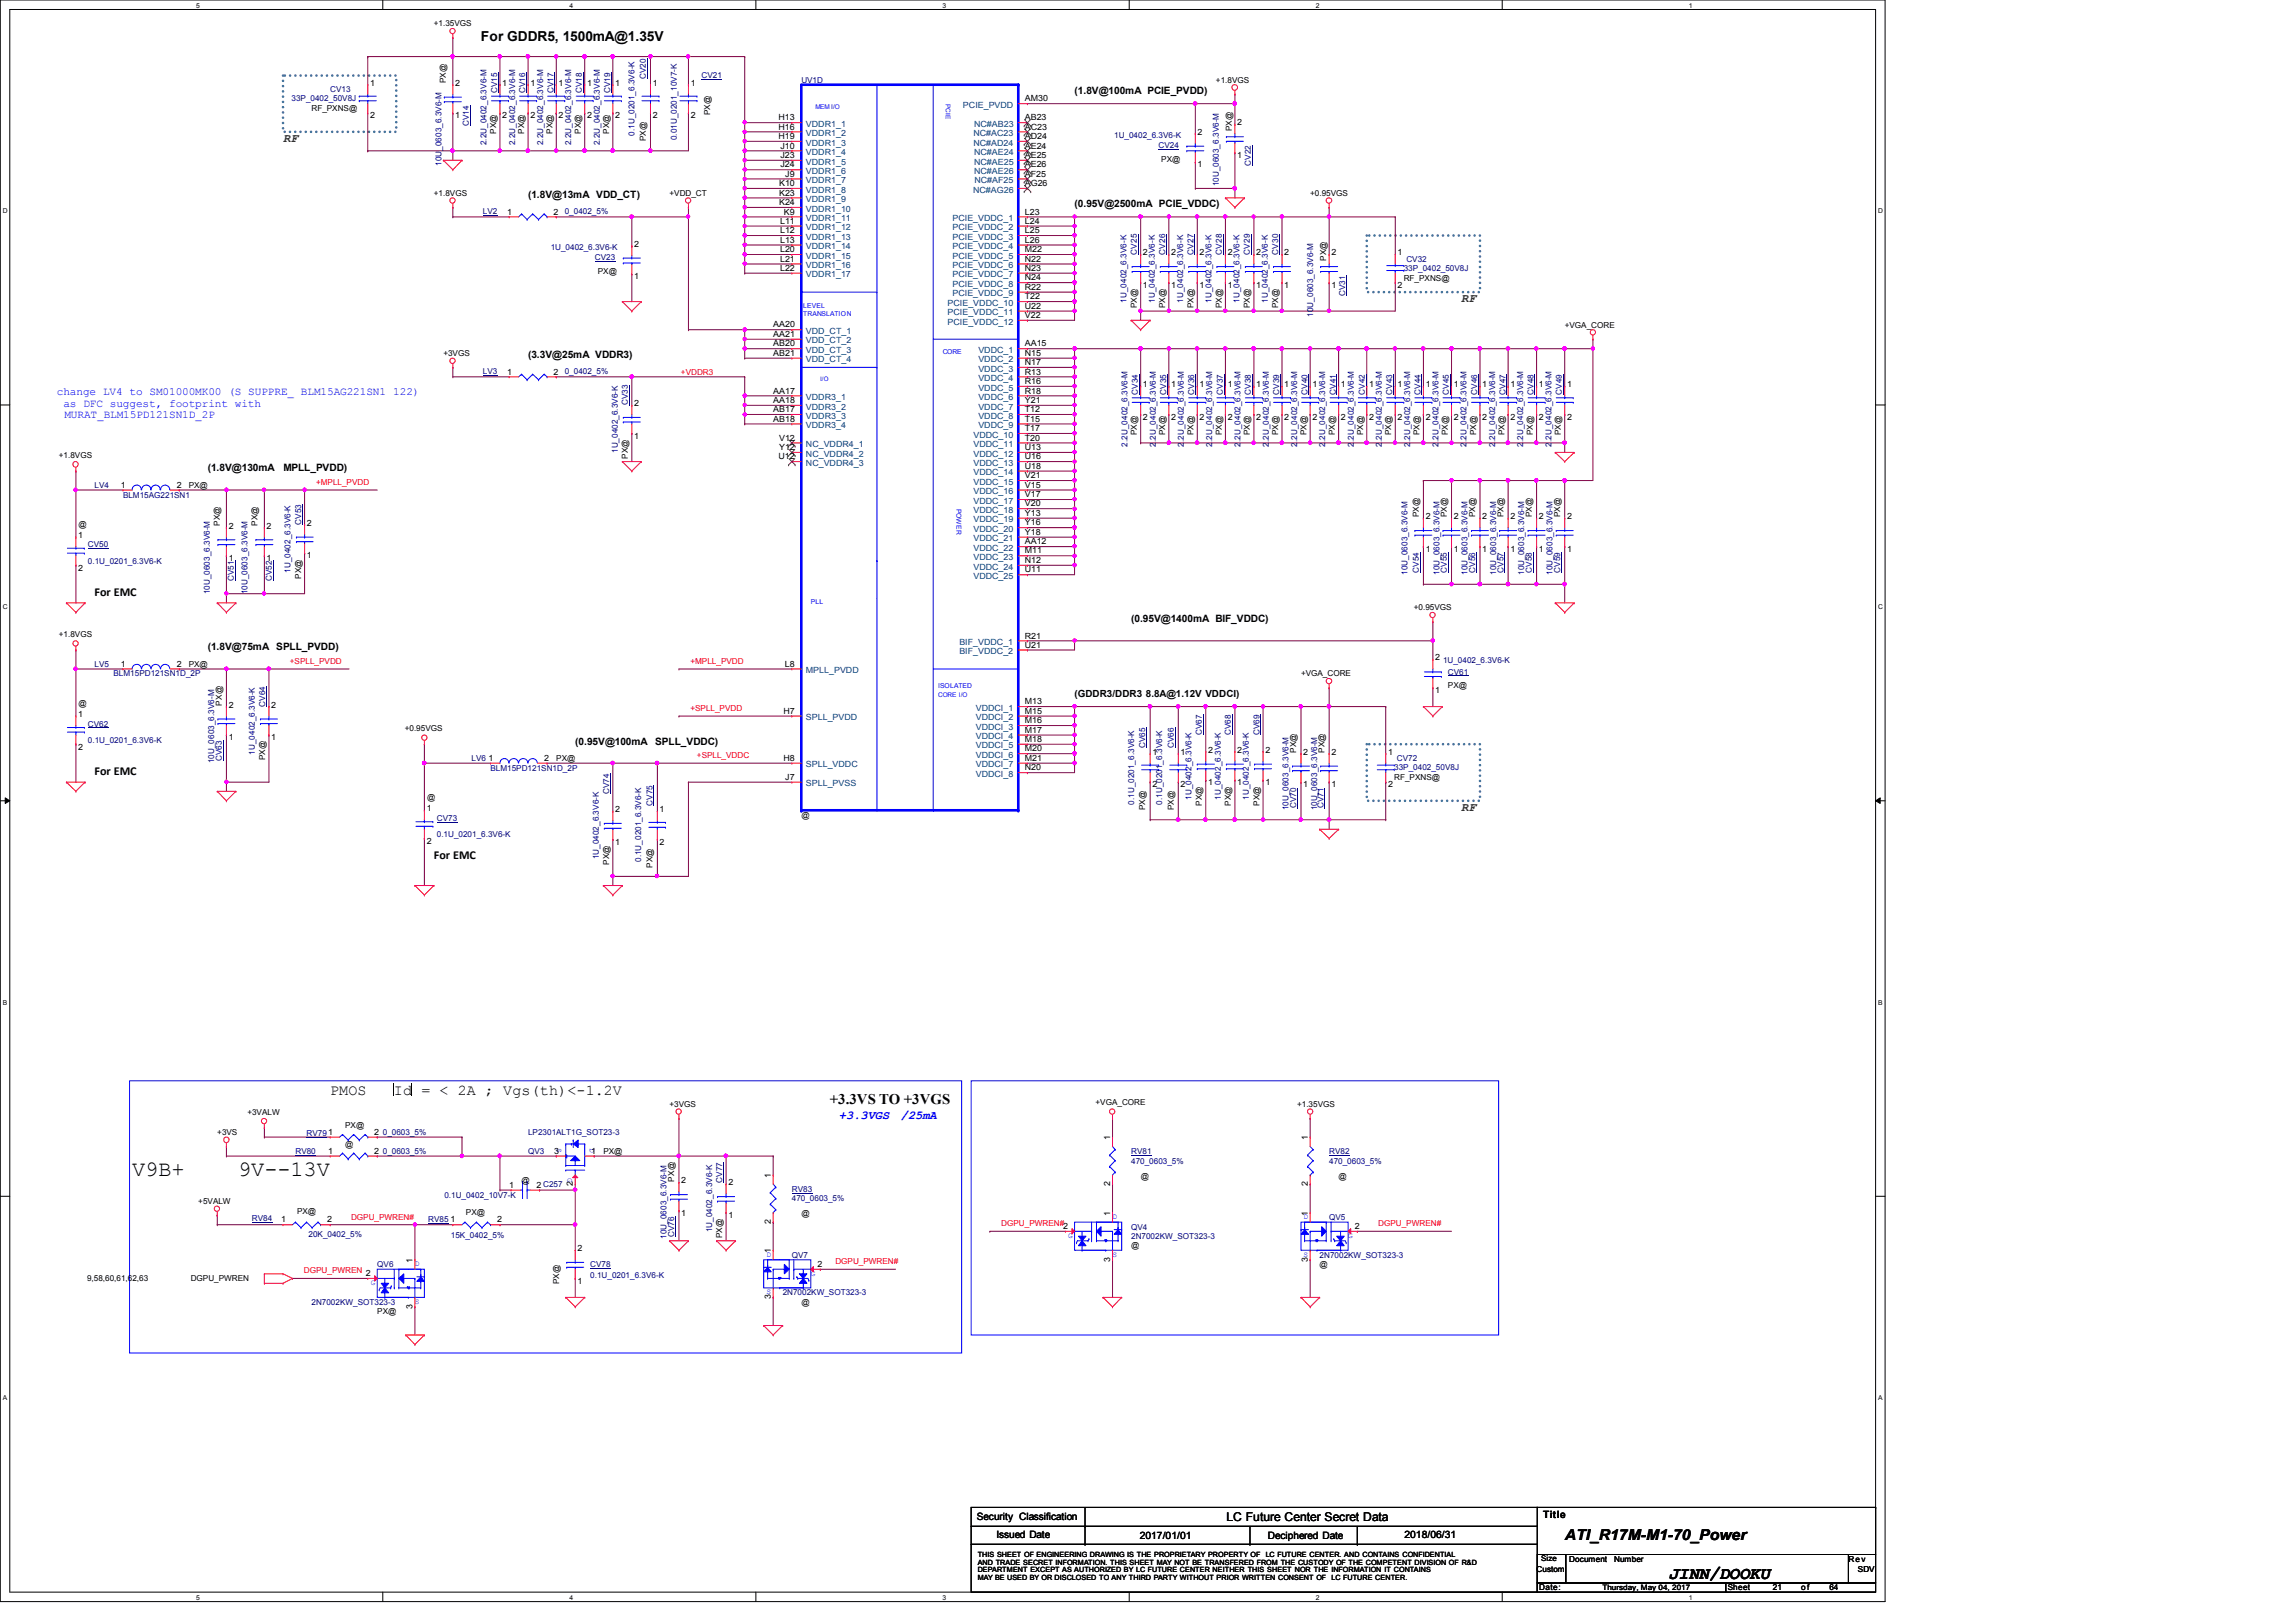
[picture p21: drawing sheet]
<svg xmlns="http://www.w3.org/2000/svg" width="297mm" height="210mm" viewBox="0 0 297 210" stroke-linecap="round" stroke-linejoin="round" font-family="sans-serif">
<defs><g id="words">
<g font-size="2.8">
<text x="17.1" y="152.2">V9B+</text>
<text x="30.8" y="152.2">9V--13V</text>
</g>
<text font-size="2.3" x="215.9" y="204.3">JINN/DOOKU</text>
<g font-size="1.9">
<text x="42.7" y="141.7">PMOS</text>
<text x="49.8" y="141.7">｜｜= &lt; 2A ; Vgs(th)&lt;-1.2V</text>
<text x="51" y="141.7">Id</text>
<text x="107.4" y="142.8">+3.3VS TO +3VGS</text>
<text x="202.4" y="199.3">ATI_R17M-M1-70_Power</text>
</g>
<text font-size="1.8" x="62.2" y="5.3">For GDDR5, 1500mA@1.35V</text>
<g font-size="1.6" fill="#008000">
<text x="36.6" y="18.3">RF</text>
<text x="189" y="39.1">RF</text>
<text x="189" y="104.9">RF</text>
</g>
<g font-size="1.6">
<text x="12.2" y="77.1">For EMC</text>
<text x="12.2" y="100.2">For EMC</text>
<text x="56.1" y="111.2">For EMC</text>
<text x="158.7" y="196.9">LC Future Center Secret Data</text>
</g>
<g font-size="1.6" fill="#00f">
<text x="108.5" y="144.8">+3.3VGS</text>
<text x="116.5" y="144.8">/25mA</text>
</g>
<g font-size="1.4" fill="#00f">
<text x="7.4" y="51.2">change LV4 to SM01000MK00 (S SUPPRE_ BLM15AG221SN1 122)</text>
<text x="8.2" y="52.6">as DFC suggest, footprint with</text>
<text x="8.3" y="54.1">MURAT_BLM15PD121SN1D_2P</text>
</g>
<g font-size="1.3">
<text x="139" y="12.2">(1.8V@100mA PCIE_PVDD)</text>
<text x="68.3" y="25.6">(1.8V@13mA VDD_CT)</text>
<text x="139" y="26.8">(0.95V@2500mA PCIE_VDDC)</text>
<text x="68.3" y="46.4">(3.3V@25mA VDDR3)</text>
<text x="26.9" y="61">(1.8V@130mA</text>
<text x="36.7" y="61">MPLL_PVDD)</text>
<text x="146.3" y="80.5">(0.95V@1400mA BIF_VDDC)</text>
<text x="26.9" y="84.2">(1.8V@75mA SPLL_PVDD)</text>
<text x="139" y="90.2">(GDDR3/DDR3 8.8A@1.12V VDDCI)</text>
<text x="74.4" y="96.4">(0.95V@100mA SPLL_VDDC)</text>
<text x="126.4" y="196.8">Security Classification</text>
<text x="199.6" y="196.4">Title</text>
<text x="128.9" y="199.1">Issued Date</text>
<text x="147.4" y="199.2">2017/01/01</text>
<text x="164" y="199.2">Deciphered Date</text>
<text x="181.7" y="199.1">2018/06/31</text>
</g>
<g font-size="1.1">
<text x="56.1" y="3.4">+1.35VGS</text>
<text x="47.9" y="11.1">1</text>
<text x="57.7" y="10.8" transform="rotate(-90 57.7 10.8)">PX@</text>
<text x="58.9" y="11.1">2</text>
<text x="65" y="11.1">1</text>
<text x="68.6" y="11.1">1</text>
<text x="72.3" y="11.1">1</text>
<text x="75.9" y="11.1">1</text>
<text x="79.6" y="11.1">1</text>
<text x="84.5" y="11.1">1</text>
<text x="89.4" y="11.1">1</text>
<text x="157.3" y="10.8">+1.8VGS</text>
<text x="40.3" y="14.4">RF_PXNS@</text>
<text x="47.9" y="15.3">2</text>
<text x="58.9" y="15.3">1</text>
<text x="64.2" y="17.3" transform="rotate(-90 64.2 17.3)">PX@</text>
<text x="65" y="15.3">2</text>
<text x="67.8" y="17.3" transform="rotate(-90 67.8 17.3)">PX@</text>
<text x="68.6" y="15.3">2</text>
<text x="71.5" y="17.3" transform="rotate(-90 71.5 17.3)">PX@</text>
<text x="72.3" y="15.3">2</text>
<text x="75.1" y="17.3" transform="rotate(-90 75.1 17.3)">PX@</text>
<text x="75.9" y="15.3">2</text>
<text x="78.8" y="17.3" transform="rotate(-90 78.8 17.3)">PX@</text>
<text x="79.6" y="15.3">2</text>
<text x="84.5" y="15.3">2</text>
<text x="89.4" y="15.3">2</text>
<text x="91.9" y="14.9" transform="rotate(-90 91.9 14.9)">PX@</text>
<text x="100.7" y="15.6">H13</text>
<text x="100.7" y="16.8">H16</text>
<text x="100.7" y="18">H19</text>
<text x="132.6" y="13.1">AM30</text>
<text x="132.6" y="15.6">AB23</text>
<text x="132.6" y="16.8">AC23</text>
<text x="132.6" y="18">AD24</text>
<text x="154.9" y="17.4">2</text>
<text x="159.4" y="17" transform="rotate(-90 159.4 17)">PX@</text>
<text x="160.1" y="16.2">2</text>
<text x="83.6" y="18.3" transform="rotate(-90 83.6 18.3)">PX@</text>
<text x="101" y="19.2">J10</text>
<text x="101" y="20.4">J23</text>
<text x="101" y="21.7">J24</text>
<text x="101.6" y="22.9">J9</text>
<text x="132.6" y="19.2">AE24</text>
<text x="132.6" y="20.4">AE25</text>
<text x="132.6" y="21.7">AE26</text>
<text x="132.6" y="22.9">AF25</text>
<text x="150.2" y="21">PX@</text>
<text x="154.9" y="21.7">1</text>
<text x="160.1" y="20.4">1</text>
<text x="56.1" y="25.4">+1.8VGS</text>
<text x="65.6" y="27.8">1</text>
<text x="71.6" y="27.8">2</text>
<text x="86.6" y="25.4">+VDD_CT</text>
<text x="100.8" y="26.5">K24</text>
<text x="100.8" y="24.1">K10</text>
<text x="100.8" y="25.3">K23</text>
<text x="100.9" y="29">L11</text>
<text x="101.4" y="27.8">K9</text>
<text x="132.6" y="27.8">L23</text>
<text x="132.6" y="29">L24</text>
<text x="132.6" y="24.1">AG26</text>
<text x="169.5" y="25.4">+0.95VGS</text>
<text x="77.3" y="35.5">PX@</text>
<text x="82" y="32">2</text>
<text x="100.9" y="30.2">L12</text>
<text x="100.9" y="31.4">L13</text>
<text x="100.9" y="32.6">L20</text>
<text x="100.9" y="33.9">L21</text>
<text x="100.9" y="35.1">L22</text>
<text x="132.6" y="30.2">L25</text>
<text x="132.6" y="31.4">L26</text>
<text x="132.6" y="32.6">M22</text>
<text x="132.6" y="33.9">N22</text>
<text x="132.6" y="35.1">N23</text>
<text x="147.9" y="33.1">2</text>
<text x="151.5" y="33.1">2</text>
<text x="155.2" y="33.1">2</text>
<text x="158.8" y="33.1">2</text>
<text x="162.5" y="33.1">2</text>
<text x="166.2" y="33.1">2</text>
<text x="171.6" y="33.8" transform="rotate(-90 171.6 33.8)">PX@</text>
<text x="172.3" y="33.1">2</text>
<text x="180.8" y="33.1">1</text>
<text x="82" y="36.2">1</text>
<text x="132.6" y="38.7">T22</text>
<text x="132.6" y="40">U22</text>
<text x="132.6" y="41.1">V22</text>
<text x="132.6" y="36.3">N24</text>
<text x="132.6" y="37.5">R22</text>
<text x="147.1" y="39.9" transform="rotate(-90 147.1 39.9)">PX@</text>
<text x="147.9" y="37.3">1</text>
<text x="150.7" y="39.9" transform="rotate(-90 150.7 39.9)">PX@</text>
<text x="151.5" y="37.3">1</text>
<text x="154.4" y="39.9" transform="rotate(-90 154.4 39.9)">PX@</text>
<text x="155.2" y="37.3">1</text>
<text x="158.1" y="39.9" transform="rotate(-90 158.1 39.9)">PX@</text>
<text x="158.8" y="37.3">1</text>
<text x="161.7" y="39.9" transform="rotate(-90 161.7 39.9)">PX@</text>
<text x="162.5" y="37.3">1</text>
<text x="165.4" y="39.9" transform="rotate(-90 165.4 39.9)">PX@</text>
<text x="166.2" y="37.3">1</text>
<text x="172.3" y="37.3">1</text>
<text x="180.8" y="37.3">2</text>
<text x="181.6" y="36.3">RF_PXNS@</text>
<text x="57.4" y="46.1">+3VGS</text>
<text x="100" y="42.4">AA20</text>
<text x="100" y="43.6">AA21</text>
<text x="100" y="44.8">AB20</text>
<text x="100" y="46.1">AB21</text>
<text x="132.6" y="44.8">AA15</text>
<text x="132.6" y="46.1">N15</text>
<text x="132.6" y="47.2">N17</text>
<text x="202.4" y="42.4">+VGA_CORE</text>
<text x="65.6" y="48.5">1</text>
<text x="71.6" y="48.5">2</text>
<text x="82" y="52.5">2</text>
<text x="100" y="50.9">AA17</text>
<text x="100" y="52.2">AA18</text>
<text x="100" y="53.3">AB17</text>
<text x="132.6" y="52.2">Y21</text>
<text x="132.6" y="48.5">R13</text>
<text x="132.6" y="49.7">R16</text>
<text x="132.6" y="50.9">R18</text>
<text x="132.6" y="53.3">T12</text>
<text x="147.9" y="50.1">1</text>
<text x="151.5" y="50.1">1</text>
<text x="155.2" y="50.1">1</text>
<text x="158.8" y="50.1">1</text>
<text x="162.5" y="50.1">1</text>
<text x="166.2" y="50.1">1</text>
<text x="169.8" y="50.1">1</text>
<text x="173.5" y="50.1">1</text>
<text x="177.1" y="50.1">1</text>
<text x="180.8" y="50.1">1</text>
<text x="184.4" y="50.1">1</text>
<text x="188.1" y="50.1">1</text>
<text x="191.8" y="50.1">1</text>
<text x="195.4" y="50.1">1</text>
<text x="199.1" y="50.1">1</text>
<text x="202.7" y="50.1">1</text>
<text x="7.6" y="59.3">+1.8VGS</text>
<text x="81.2" y="59.4" transform="rotate(-90 81.2 59.4)">PX@</text>
<text x="82" y="56.8">1</text>
<text x="100" y="54.6">AB18</text>
<text x="100.7" y="59.4">U12</text>
<text x="100.8" y="57">V12</text>
<text x="100.8" y="58.3">Y12</text>
<text x="132.6" y="55.8">T17</text>
<text x="132.6" y="57">T20</text>
<text x="132.6" y="58.3">U13</text>
<text x="132.6" y="59.4">U16</text>
<text x="132.6" y="54.6">T15</text>
<text x="147.1" y="56.3" transform="rotate(-90 147.1 56.3)">PX@</text>
<text x="147.9" y="54.4">2</text>
<text x="150.7" y="56.3" transform="rotate(-90 150.7 56.3)">PX@</text>
<text x="151.5" y="54.4">2</text>
<text x="154.4" y="56.3" transform="rotate(-90 154.4 56.3)">PX@</text>
<text x="155.2" y="54.4">2</text>
<text x="158.1" y="56.3" transform="rotate(-90 158.1 56.3)">PX@</text>
<text x="158.8" y="54.4">2</text>
<text x="161.7" y="56.3" transform="rotate(-90 161.7 56.3)">PX@</text>
<text x="162.5" y="54.4">2</text>
<text x="165.4" y="56.3" transform="rotate(-90 165.4 56.3)">PX@</text>
<text x="166.2" y="54.4">2</text>
<text x="169" y="56.3" transform="rotate(-90 169 56.3)">PX@</text>
<text x="169.8" y="54.4">2</text>
<text x="172.7" y="56.3" transform="rotate(-90 172.7 56.3)">PX@</text>
<text x="173.5" y="54.4">2</text>
<text x="176.4" y="56.3" transform="rotate(-90 176.4 56.3)">PX@</text>
<text x="177.1" y="54.4">2</text>
<text x="180" y="56.3" transform="rotate(-90 180 56.3)">PX@</text>
<text x="180.8" y="54.4">2</text>
<text x="183.6" y="56.3" transform="rotate(-90 183.6 56.3)">PX@</text>
<text x="184.4" y="54.4">2</text>
<text x="187.3" y="56.3" transform="rotate(-90 187.3 56.3)">PX@</text>
<text x="188.1" y="54.4">2</text>
<text x="191" y="56.3" transform="rotate(-90 191 56.3)">PX@</text>
<text x="191.8" y="54.4">2</text>
<text x="194.6" y="56.3" transform="rotate(-90 194.6 56.3)">PX@</text>
<text x="195.4" y="54.4">2</text>
<text x="198.3" y="56.3" transform="rotate(-90 198.3 56.3)">PX@</text>
<text x="199.1" y="54.4">2</text>
<text x="201.9" y="56.3" transform="rotate(-90 201.9 56.3)">PX@</text>
<text x="202.7" y="54.4">2</text>
<text x="15.6" y="63.1">1</text>
<text x="22.9" y="63.1">2</text>
<text x="24.4" y="63.2">PX@</text>
<text x="132.6" y="60.7">U18</text>
<text x="132.6" y="63.1">V15</text>
<text x="132.6" y="64.3">V17</text>
<text x="132.6" y="65.5">V20</text>
<text x="132.6" y="61.9">V21</text>
<text x="10.1" y="69.6">1</text>
<text x="10.2" y="68.2">@</text>
<text x="28.4" y="68" transform="rotate(-90 28.4 68)">PX@</text>
<text x="29.6" y="68.4">2</text>
<text x="33.3" y="68" transform="rotate(-90 33.3 68)">PX@</text>
<text x="34.5" y="68.4">2</text>
<text x="39.7" y="68">2</text>
<text x="132.6" y="66.8">Y13</text>
<text x="132.6" y="68">Y16</text>
<text x="132.6" y="69.2">Y18</text>
<text x="132.6" y="71.6">M11</text>
<text x="132.6" y="70.4">AA12</text>
<text x="183.6" y="66.9" transform="rotate(-90 183.6 66.9)">PX@</text>
<text x="184.4" y="71.4">1</text>
<text x="184.4" y="67.2">2</text>
<text x="187.2" y="66.9" transform="rotate(-90 187.2 66.9)">PX@</text>
<text x="188.1" y="71.4">1</text>
<text x="188.1" y="67.2">2</text>
<text x="190.8" y="66.9" transform="rotate(-90 190.8 66.9)">PX@</text>
<text x="191.8" y="71.4">1</text>
<text x="191.8" y="67.2">2</text>
<text x="194.5" y="66.9" transform="rotate(-90 194.5 66.9)">PX@</text>
<text x="195.4" y="71.4">1</text>
<text x="195.4" y="67.2">2</text>
<text x="198.2" y="66.9" transform="rotate(-90 198.2 66.9)">PX@</text>
<text x="199.1" y="71.4">1</text>
<text x="199.1" y="67.2">2</text>
<text x="201.8" y="66.9" transform="rotate(-90 201.8 66.9)">PX@</text>
<text x="202.7" y="71.4">1</text>
<text x="202.7" y="67.2">2</text>
<text x="10.1" y="73.8">2</text>
<text x="29.6" y="72.6">1</text>
<text x="34.5" y="72.6">1</text>
<text x="38.9" y="74.9" transform="rotate(-90 38.9 74.9)">PX@</text>
<text x="39.7" y="72.3">1</text>
<text x="132.6" y="74.1">U11</text>
<text x="132.6" y="72.9">N12</text>
<text x="7.6" y="82.4">+1.8VGS</text>
<text x="132.6" y="83.8">U21</text>
<text x="132.6" y="82.6">R21</text>
<text x="182.9" y="79">+0.95VGS</text>
<text x="15.6" y="86.3">1</text>
<text x="22.9" y="86.3">2</text>
<text x="24.4" y="86.3">PX@</text>
<text x="101.6" y="86.3">L8</text>
<text x="168.3" y="87.5">+VGA_CORE</text>
<text x="185.7" y="89.7">1</text>
<text x="185.7" y="85.5">2</text>
<text x="187.3" y="89">PX@</text>
<text x="10.1" y="92.8">1</text>
<text x="10.2" y="91.3">@</text>
<text x="28.7" y="91.3" transform="rotate(-90 28.7 91.3)">PX@</text>
<text x="29.6" y="95.8">1</text>
<text x="29.6" y="91.6">2</text>
<text x="35.1" y="95.8">1</text>
<text x="35.1" y="91.6">2</text>
<text x="52.4" y="94.6">+0.95VGS</text>
<text x="101.3" y="92.4">H7</text>
<text x="132.6" y="91.1">M13</text>
<text x="132.6" y="92.4">M15</text>
<text x="132.6" y="93.6">M16</text>
<text x="132.6" y="94.8">M17</text>
<text x="10.1" y="97">2</text>
<text x="34.3" y="98.4" transform="rotate(-90 34.3 98.4)">PX@</text>
<text x="63.2" y="98.5">1</text>
<text x="70.4" y="98.5">2</text>
<text x="72" y="98.5">PX@</text>
<text x="101.3" y="98.5">H8</text>
<text x="101.6" y="100.9">J7</text>
<text x="132.6" y="96">M18</text>
<text x="132.6" y="98.5">M21</text>
<text x="132.6" y="97.2">M20</text>
<text x="132.6" y="99.7">N20</text>
<text x="149.1" y="97.7">1</text>
<text x="149.1" y="101.9">2</text>
<text x="152.7" y="97.7">1</text>
<text x="152.7" y="101.9">2</text>
<text x="156.3" y="101.6">1</text>
<text x="156.3" y="97.4">2</text>
<text x="160.1" y="101.6">1</text>
<text x="160.1" y="97.4">2</text>
<text x="163.7" y="101.6">1</text>
<text x="163.7" y="97.4">2</text>
<text x="167.7" y="97.4" transform="rotate(-90 167.7 97.4)">PX@</text>
<text x="168.6" y="101.9">1</text>
<text x="168.6" y="97.7">2</text>
<text x="171.4" y="97.4" transform="rotate(-90 171.4 97.4)">PX@</text>
<text x="172.3" y="101.9">1</text>
<text x="172.3" y="97.7">2</text>
<text x="179.6" y="97.7">1</text>
<text x="179.6" y="101.9">2</text>
<text x="180.4" y="101">RF_PXNS@</text>
<text x="55.2" y="105">1</text>
<text x="55.3" y="103.5">@</text>
<text x="79.6" y="105.1">2</text>
<text x="85.3" y="105.1">1</text>
<text x="103.7" y="105.8">@</text>
<text x="148.2" y="104.9" transform="rotate(-90 148.2 104.9)">PX@</text>
<text x="151.8" y="104.9" transform="rotate(-90 151.8 104.9)">PX@</text>
<text x="155.5" y="104.3" transform="rotate(-90 155.5 104.3)">PX@</text>
<text x="159.3" y="104.3" transform="rotate(-90 159.3 104.3)">PX@</text>
<text x="162.9" y="104.3" transform="rotate(-90 162.9 104.3)">PX@</text>
<text x="55.2" y="109.2">2</text>
<text x="78.8" y="111.9" transform="rotate(-90 78.8 111.9)">PX@</text>
<text x="79.6" y="109.3">1</text>
<text x="84.4" y="112.3" transform="rotate(-90 84.4 112.3)">PX@</text>
<text x="85.3" y="109.3">2</text>
<text x="86.6" y="143.3">+3VGS</text>
<text x="141.7" y="143">+VGA_CORE</text>
<text x="167.8" y="143.3">+1.35VGS</text>
<text x="28.1" y="146.9">+3VS</text>
<text x="32" y="144.2">+3VALW</text>
<text x="42.5" y="149.3">1</text>
<text x="44.7" y="148.4">@</text>
<text x="44.7" y="146">PX@</text>
<text x="48.4" y="149.3">2</text>
<text x="48.4" y="146.9">2</text>
<text x="71.7" y="149.3">3</text>
<text x="76.5" y="149.3">1</text>
<text x="78.1" y="149.4">PX@</text>
<text x="143.6" y="147.5" transform="rotate(-90 143.6 147.5)">1</text>
<text x="169.2" y="147.5" transform="rotate(-90 169.2 147.5)">1</text>
<text x="25.7" y="155.8">+5VALW</text>
<text x="65.9" y="153.7">1</text>
<text x="67.5" y="153">@</text>
<text x="69.4" y="153.7">2 C257</text>
<text x="74.1" y="153.5" transform="rotate(-90 74.1 153.5)">2</text>
<text x="87.2" y="152.9" transform="rotate(-90 87.2 152.9)">PX@</text>
<text x="88.1" y="153.1">2</text>
<text x="94.2" y="153.4">2</text>
<text x="99.7" y="152.4" transform="rotate(-90 99.7 152.4)">1</text>
<text x="143.6" y="153.5" transform="rotate(-90 143.6 153.5)">2</text>
<text x="147.6" y="152.5">@</text>
<text x="169.2" y="153.5" transform="rotate(-90 169.2 153.5)">2</text>
<text x="173.2" y="152.5">@</text>
<text x="36.4" y="158.2">1</text>
<text x="38.4" y="157.1">PX@</text>
<text x="42.3" y="158.2">2</text>
<text x="58.3" y="158.2">1</text>
<text x="60.3" y="157.3">PX@</text>
<text x="64.3" y="158.2">2</text>
<text x="74.7" y="161.9">2</text>
<text x="88.1" y="157.4">1</text>
<text x="93.4" y="160.2" transform="rotate(-90 93.4 160.2)">PX@</text>
<text x="94.2" y="157.6">1</text>
<text x="99.7" y="158.4" transform="rotate(-90 99.7 158.4)">2</text>
<text x="103.7" y="157.4">@</text>
<text x="137.5" y="159">2</text>
<text x="143.6" y="157.3" transform="rotate(-90 143.6 157.3)">1</text>
<text x="146.3" y="161.5">@</text>
<text x="169.2" y="157.3" transform="rotate(-90 169.2 157.3)">1</text>
<text x="175.3" y="159">2</text>
<text x="11.3" y="165.8">9,58,60,61,62,63</text>
<text x="24.7" y="165.8">DGPU_PWREN</text>
<text x="47.3" y="165.1">2</text>
<text x="53.4" y="163.4" transform="rotate(-90 53.4 163.4)">1</text>
<text x="72.3" y="166.2" transform="rotate(-90 72.3 166.2)">PX@</text>
<text x="74.7" y="166.2">1</text>
<text x="99.7" y="162.2" transform="rotate(-90 99.7 162.2)">1</text>
<text x="105.7" y="164">2</text>
<text x="143.6" y="163.3" transform="rotate(-90 143.6 163.3)">3</text>
<text x="169.2" y="163.3" transform="rotate(-90 169.2 163.3)">3</text>
<text x="170.7" y="164">@</text>
<text x="48.8" y="170.1">PX@</text>
<text x="53.4" y="169.4" transform="rotate(-90 53.4 169.4)">3</text>
<text x="99.7" y="168.1" transform="rotate(-90 99.7 168.1)">3</text>
<text x="103.7" y="168.9">@</text>
<text x="198.8" y="203.4">Custom</text>
<text x="203" y="202.1">Document</text>
<text x="208.8" y="202.1">Number</text>
<text x="239.1" y="202.1">Rev</text>
<text x="240.4" y="203.4">SDV</text>
<text x="199.1" y="205.8">Date:</text>
<text x="223.5" y="205.8">Sheet</text>
<text x="229.4" y="205.8">21</text>
<text x="233" y="205.8">of</text>
<text x="236.7" y="205.8">64</text>
</g>
<g font-size="1.1" fill="#000080">
<text x="42.7" y="11.9">CV13</text>
<text x="83.6" y="10.2" transform="rotate(-90 83.6 10.2)">CV20</text>
<text x="90.8" y="10.1">CV21</text>
<text x="103.7" y="10.8">UV1D</text>
<text x="37.7" y="13">33P_0402_50V8J</text>
<text x="60.7" y="16.3" transform="rotate(-90 60.7 16.3)">CV14</text>
<text x="64.3" y="12.1" transform="rotate(-90 64.3 12.1)">CV15</text>
<text x="67.9" y="12.1" transform="rotate(-90 67.9 12.1)">CV16</text>
<text x="71.6" y="12.1" transform="rotate(-90 71.6 12.1)">CV17</text>
<text x="75.3" y="12.1" transform="rotate(-90 75.3 12.1)">CV18</text>
<text x="78.9" y="12.1" transform="rotate(-90 78.9 12.1)">CV19</text>
<text x="82.1" y="17.6" transform="rotate(-90 82.1 17.6)">0.1U_0201_6.3V6-K</text>
<text x="144.1" y="17.8">1U_0402_6.3V6-K</text>
<text x="57.1" y="21.5" transform="rotate(-90 57.1 21.5)">10U_0603_6.3V6-M</text>
<text x="62.9" y="18.8" transform="rotate(-90 62.9 18.8)">2.2U_0402_6.3V6-M</text>
<text x="66.6" y="18.8" transform="rotate(-90 66.6 18.8)">2.2U_0402_6.3V6-M</text>
<text x="70.3" y="18.8" transform="rotate(-90 70.3 18.8)">2.2U_0402_6.3V6-M</text>
<text x="73.9" y="18.8" transform="rotate(-90 73.9 18.8)">2.2U_0402_6.3V6-M</text>
<text x="77.6" y="18.8" transform="rotate(-90 77.6 18.8)">2.2U_0402_6.3V6-M</text>
<text x="87.6" y="18.2" transform="rotate(-90 87.6 18.2)">0.01U_0201_10V7-K</text>
<text x="149.9" y="19.1">CV24</text>
<text x="161.8" y="21.5" transform="rotate(-90 161.8 21.5)">CV22</text>
<text x="62.5" y="27.7">LV2</text>
<text x="73.1" y="27.7">0_0402_5%</text>
<text x="157.7" y="24.1" transform="rotate(-90 157.7 24.1)">10U_0603_6.3V6-M</text>
<text x="71.2" y="32.3">1U_0402_6.3V6-K</text>
<text x="77" y="33.7">CV23</text>
<text x="147.1" y="32.9" transform="rotate(-90 147.1 32.9)">CV25</text>
<text x="150.7" y="32.9" transform="rotate(-90 150.7 32.9)">CV26</text>
<text x="154.4" y="32.9" transform="rotate(-90 154.4 32.9)">CV27</text>
<text x="158.1" y="32.9" transform="rotate(-90 158.1 32.9)">CV28</text>
<text x="161.7" y="32.9" transform="rotate(-90 161.7 32.9)">CV29</text>
<text x="165.4" y="32.9" transform="rotate(-90 165.4 32.9)">CV30</text>
<text x="181.6" y="35">33P_0402_50V8J</text>
<text x="181.9" y="33.9">CV32</text>
<text x="145.8" y="39.2" transform="rotate(-90 145.8 39.2)">1U_0402_6.3V6-K</text>
<text x="149.4" y="39.2" transform="rotate(-90 149.4 39.2)">1U_0402_6.3V6-K</text>
<text x="153.1" y="39.2" transform="rotate(-90 153.1 39.2)">1U_0402_6.3V6-K</text>
<text x="156.7" y="39.2" transform="rotate(-90 156.7 39.2)">1U_0402_6.3V6-K</text>
<text x="160.4" y="39.2" transform="rotate(-90 160.4 39.2)">1U_0402_6.3V6-K</text>
<text x="164" y="39.2" transform="rotate(-90 164 39.2)">1U_0402_6.3V6-K</text>
<text x="169.9" y="41" transform="rotate(-90 169.9 41)">10U_0603_6.3V6-M</text>
<text x="174" y="38.3" transform="rotate(-90 174 38.3)">CV31</text>
<text x="62.5" y="48.4">LV3</text>
<text x="73.1" y="48.4">0_0402_5%</text>
<text x="81.2" y="52.5" transform="rotate(-90 81.2 52.5)">CV33</text>
<text x="147.2" y="51.1" transform="rotate(-90 147.2 51.1)">CV34</text>
<text x="150.9" y="51.1" transform="rotate(-90 150.9 51.1)">CV35</text>
<text x="154.5" y="51.1" transform="rotate(-90 154.5 51.1)">CV36</text>
<text x="158.2" y="51.1" transform="rotate(-90 158.2 51.1)">CV37</text>
<text x="161.8" y="51.1" transform="rotate(-90 161.8 51.1)">CV38</text>
<text x="165.5" y="51.1" transform="rotate(-90 165.5 51.1)">CV39</text>
<text x="169.2" y="51.1" transform="rotate(-90 169.2 51.1)">CV40</text>
<text x="172.8" y="51.1" transform="rotate(-90 172.8 51.1)">CV41</text>
<text x="176.6" y="51.1" transform="rotate(-90 176.6 51.1)">CV42</text>
<text x="180.1" y="51.1" transform="rotate(-90 180.1 51.1)">CV43</text>
<text x="183.8" y="51.1" transform="rotate(-90 183.8 51.1)">CV44</text>
<text x="187.4" y="51.1" transform="rotate(-90 187.4 51.1)">CV45</text>
<text x="191.1" y="51.1" transform="rotate(-90 191.1 51.1)">CV46</text>
<text x="194.8" y="51.1" transform="rotate(-90 194.8 51.1)">CV47</text>
<text x="198.4" y="51.1" transform="rotate(-90 198.4 51.1)">CV48</text>
<text x="202.1" y="51.1" transform="rotate(-90 202.1 51.1)">CV49</text>
<text x="79.9" y="58.6" transform="rotate(-90 79.9 58.6)">1U_0402_6.3V6-K</text>
<text x="145.9" y="57.8" transform="rotate(-90 145.9 57.8)">2.2U_0402_6.3V6-M</text>
<text x="149.5" y="57.8" transform="rotate(-90 149.5 57.8)">2.2U_0402_6.3V6-M</text>
<text x="153.2" y="57.8" transform="rotate(-90 153.2 57.8)">2.2U_0402_6.3V6-M</text>
<text x="156.8" y="57.8" transform="rotate(-90 156.8 57.8)">2.2U_0402_6.3V6-M</text>
<text x="160.5" y="57.8" transform="rotate(-90 160.5 57.8)">2.2U_0402_6.3V6-M</text>
<text x="164.2" y="57.8" transform="rotate(-90 164.2 57.8)">2.2U_0402_6.3V6-M</text>
<text x="167.8" y="57.8" transform="rotate(-90 167.8 57.8)">2.2U_0402_6.3V6-M</text>
<text x="171.4" y="57.8" transform="rotate(-90 171.4 57.8)">2.2U_0402_6.3V6-M</text>
<text x="175.1" y="57.8" transform="rotate(-90 175.1 57.8)">2.2U_0402_6.3V6-M</text>
<text x="178.8" y="57.8" transform="rotate(-90 178.8 57.8)">2.2U_0402_6.3V6-M</text>
<text x="182.5" y="57.8" transform="rotate(-90 182.5 57.8)">2.2U_0402_6.3V6-M</text>
<text x="186.1" y="57.8" transform="rotate(-90 186.1 57.8)">2.2U_0402_6.3V6-M</text>
<text x="189.7" y="57.8" transform="rotate(-90 189.7 57.8)">2.2U_0402_6.3V6-M</text>
<text x="193.4" y="57.8" transform="rotate(-90 193.4 57.8)">2.2U_0402_6.3V6-M</text>
<text x="197.1" y="57.8" transform="rotate(-90 197.1 57.8)">2.2U_0402_6.3V6-M</text>
<text x="200.7" y="57.8" transform="rotate(-90 200.7 57.8)">2.2U_0402_6.3V6-M</text>
<text x="12.2" y="63.2">LV4</text>
<text x="15.9" y="64.4">BLM15AG221SN1</text>
<text x="11.4" y="70.8">CV50</text>
<text x="38.9" y="67.9" transform="rotate(-90 38.9 67.9)">CV53</text>
<text x="11.4" y="73">0.1U_0201_6.3V6-K</text>
<text x="27.1" y="76.9" transform="rotate(-90 27.1 76.9)">10U_0603_6.3V6-M</text>
<text x="30.3" y="75.2" transform="rotate(-90 30.3 75.2)">CV51</text>
<text x="32" y="76.9" transform="rotate(-90 32 76.9)">10U_0603_6.3V6-M</text>
<text x="35.2" y="75.2" transform="rotate(-90 35.2 75.2)">CV52</text>
<text x="37.6" y="74.1" transform="rotate(-90 37.6 74.1)">1U_0402_6.3V6-K</text>
<text x="182.1" y="74.4" transform="rotate(-90 182.1 74.4)">10U_0603_6.3V6-M</text>
<text x="183.6" y="74.1" transform="rotate(-90 183.6 74.1)">CV54</text>
<text x="186.2" y="74.4" transform="rotate(-90 186.2 74.4)">10U_0603_6.3V6-M</text>
<text x="187.2" y="74.1" transform="rotate(-90 187.2 74.1)">CV55</text>
<text x="189.9" y="74.4" transform="rotate(-90 189.9 74.4)">10U_0603_6.3V6-M</text>
<text x="190.8" y="74.1" transform="rotate(-90 190.8 74.1)">CV56</text>
<text x="193.5" y="74.4" transform="rotate(-90 193.5 74.4)">10U_0603_6.3V6-M</text>
<text x="194.5" y="74.1" transform="rotate(-90 194.5 74.1)">CV57</text>
<text x="197.2" y="74.4" transform="rotate(-90 197.2 74.4)">10U_0603_6.3V6-M</text>
<text x="198.2" y="74.1" transform="rotate(-90 198.2 74.1)">CV58</text>
<text x="200.9" y="74.4" transform="rotate(-90 200.9 74.4)">10U_0603_6.3V6-M</text>
<text x="201.8" y="74.1" transform="rotate(-90 201.8 74.1)">CV59</text>
<text x="12.2" y="86.3">LV5</text>
<text x="14.7" y="87.5">BLM15PD121SN1D_2P</text>
<text x="186.7" y="85.9">1U_0402_6.3V6-K</text>
<text x="187.3" y="87.3">CV61</text>
<text x="11.4" y="94">CV62</text>
<text x="34.3" y="91.4" transform="rotate(-90 34.3 91.4)">CV64</text>
<text x="155.5" y="95.1" transform="rotate(-90 155.5 95.1)">CV67</text>
<text x="159.3" y="95.1" transform="rotate(-90 159.3 95.1)">CV68</text>
<text x="162.9" y="95.1" transform="rotate(-90 162.9 95.1)">CV69</text>
<text x="11.4" y="96.2">0.1U_0201_6.3V6-K</text>
<text x="27.7" y="98.8" transform="rotate(-90 27.7 98.8)">10U_0603_6.3V6-M</text>
<text x="28.7" y="98.5" transform="rotate(-90 28.7 98.5)">CV63</text>
<text x="33" y="97.7" transform="rotate(-90 33 97.7)">1U_0402_6.3V6-K</text>
<text x="61" y="98.5">LV6</text>
<text x="63.5" y="99.7">BLM15PD121SN1D_2P</text>
<text x="148.2" y="96.8" transform="rotate(-90 148.2 96.8)">CV65</text>
<text x="151.8" y="96.8" transform="rotate(-90 151.8 96.8)">CV66</text>
<text x="180.4" y="99.6">33P_0402_50V8J</text>
<text x="180.7" y="98.5">CV72</text>
<text x="56.5" y="106.2">CV73</text>
<text x="78.8" y="102.8" transform="rotate(-90 78.8 102.8)">CV74</text>
<text x="84.4" y="104.3" transform="rotate(-90 84.4 104.3)">CV75</text>
<text x="146.7" y="104.1" transform="rotate(-90 146.7 104.1)">0.1U_0201_6.3V6-K</text>
<text x="150.4" y="104.1" transform="rotate(-90 150.4 104.1)">0.1U_0201_6.3V6-K</text>
<text x="154.1" y="103.5" transform="rotate(-90 154.1 103.5)">1U_0402_6.3V6-K</text>
<text x="157.9" y="103.5" transform="rotate(-90 157.9 103.5)">1U_0402_6.3V6-K</text>
<text x="161.6" y="103.5" transform="rotate(-90 161.6 103.5)">1U_0402_6.3V6-K</text>
<text x="166.7" y="104.9" transform="rotate(-90 166.7 104.9)">10U_0603_6.3V6-M</text>
<text x="167.7" y="104.6" transform="rotate(-90 167.7 104.6)">CV70</text>
<text x="170.4" y="104.9" transform="rotate(-90 170.4 104.9)">10U_0603_6.3V6-M</text>
<text x="171.2" y="104.6" transform="rotate(-90 171.2 104.6)">CV71</text>
<text x="56.5" y="108.4">0.1U_0201_6.3V6-K</text>
<text x="77.5" y="111.2" transform="rotate(-90 77.5 111.2)">1U_0402_6.3V6-K</text>
<text x="83" y="111.5" transform="rotate(-90 83 111.5)">0.1U_0201_6.3V6-K</text>
<text x="38.2" y="149.4">RV80</text>
<text x="39.7" y="147">RV791</text>
<text x="49.5" y="149.4">0_0603_5%</text>
<text x="49.5" y="146.9">0_0603_5%</text>
<text x="68.3" y="149.4">QV3</text>
<text x="68.3" y="146.9">LP2301ALT1G_SOT23-3</text>
<text x="146.3" y="149.4">RV81</text>
<text x="172" y="149.4">RV82</text>
<text x="57.5" y="155">0.1U_0402_10V7-K</text>
<text x="93.4" y="153" transform="rotate(-90 93.4 153)">CV77</text>
<text x="102.4" y="154.2">RV83</text>
<text x="102.4" y="155.4">470_0603_5%</text>
<text x="146.3" y="150.6">470_0603_5%</text>
<text x="172" y="150.6">470_0603_5%</text>
<text x="32.6" y="158">RV84</text>
<text x="39.9" y="160.1">20K_0402_5%</text>
<text x="55.4" y="158.2">RV85</text>
<text x="58.3" y="160.2">15K_0402_5%</text>
<text x="86.2" y="160.3" transform="rotate(-90 86.2 160.3)">10U_0603_6.3V6-M</text>
<text x="87.2" y="160.1" transform="rotate(-90 87.2 160.1)">CV76</text>
<text x="92.1" y="159.5" transform="rotate(-90 92.1 159.5)">1U_0402_6.3V6-K</text>
<text x="146.3" y="159.1">QV4</text>
<text x="146.3" y="160.3">2N7002KW_SOT323-3</text>
<text x="172" y="157.9">QV5</text>
<text x="48.8" y="164">QV6</text>
<text x="76.4" y="164">CV78</text>
<text x="76.4" y="165.4">0.1U_0201_6.3V6-K</text>
<text x="101.3" y="167.6">2N7002KW_SOT323-3</text>
<text x="102.4" y="162.8">QV7</text>
<text x="170.7" y="162.8">2N7002KW_SOT323-3</text>
<text x="40.3" y="168.9">2N7002KW_SOT323-3</text>
</g>
<g font-size="1.1" fill="#004080">
<text x="104.3" y="16.4">VDDR1_1</text>
<text x="104.3" y="17.6">VDDR1_2</text>
<text x="124.6" y="14">PCIE_PVDD</text>
<text x="125.9" y="17.6">NC#AC23</text>
<text x="126" y="16.4">NC#AB23</text>
<text x="104.3" y="18.8">VDDR1_3</text>
<text x="104.3" y="20.1">VDDR1_4</text>
<text x="104.3" y="21.3">VDDR1_5</text>
<text x="104.3" y="22.5">VDDR1_6</text>
<text x="104.3" y="23.7">VDDR1_7</text>
<text x="125.9" y="18.8">NC#AD24</text>
<text x="126" y="20.1">NC#AE24</text>
<text x="126" y="21.3">NC#AE25</text>
<text x="126" y="22.5">NC#AE26</text>
<text x="126.1" y="23.7">NC#AF25</text>
<text x="104.3" y="27.4">VDDR1_10</text>
<text x="104.3" y="28.6">VDDR1_11</text>
<text x="104.3" y="29.8">VDDR1_12</text>
<text x="104.3" y="24.9">VDDR1_8</text>
<text x="104.3" y="26.2">VDDR1_9</text>
<text x="123.2" y="28.6">PCIE_VDDC_1</text>
<text x="123.2" y="29.8">PCIE_VDDC_2</text>
<text x="125.9" y="24.9">NC#AG26</text>
<text x="104.3" y="31">VDDR1_13</text>
<text x="104.3" y="32.3">VDDR1_14</text>
<text x="104.3" y="33.5">VDDR1_15</text>
<text x="104.3" y="34.7">VDDR1_16</text>
<text x="104.3" y="35.9">VDDR1_17</text>
<text x="123.2" y="31">PCIE_VDDC_3</text>
<text x="123.2" y="32.3">PCIE_VDDC_4</text>
<text x="123.2" y="33.5">PCIE_VDDC_5</text>
<text x="123.2" y="34.7">PCIE_VDDC_6</text>
<text x="123.2" y="35.9">PCIE_VDDC_7</text>
<text x="122.6" y="39.6">PCIE_VDDC_10</text>
<text x="122.6" y="40.8">PCIE_VDDC_11</text>
<text x="122.6" y="42">PCIE_VDDC_12</text>
<text x="123.2" y="37.1">PCIE_VDDC_8</text>
<text x="123.2" y="38.4">PCIE_VDDC_9</text>
<text x="104.3" y="43.2">VDD_CT_1</text>
<text x="104.3" y="44.4">VDD_CT_2</text>
<text x="104.3" y="45.7">VDD_CT_3</text>
<text x="104.3" y="46.9">VDD_CT_4</text>
<text x="126.6" y="45.7">VDDC_1</text>
<text x="126.6" y="46.9">VDDC_2</text>
<text x="104.3" y="51.8">VDDR3_1</text>
<text x="104.3" y="53">VDDR3_2</text>
<text x="126.6" y="53">VDDC_7</text>
<text x="126.6" y="48.1">VDDC_3</text>
<text x="126.6" y="49.3">VDDC_4</text>
<text x="126.6" y="50.5">VDDC_5</text>
<text x="126.6" y="51.8">VDDC_6</text>
<text x="104.3" y="54.2">VDDR3_3</text>
<text x="104.3" y="55.4">VDDR3_4</text>
<text x="104.3" y="57.9">NC_VDDR4_1</text>
<text x="104.3" y="59.1">NC_VDDR4_2</text>
<text x="125.9" y="56.6">VDDC_10</text>
<text x="125.9" y="57.9">VDDC_11</text>
<text x="125.9" y="59.1">VDDC_12</text>
<text x="126.6" y="54.2">VDDC_8</text>
<text x="126.6" y="55.4">VDDC_9</text>
<text x="104.3" y="60.3">NC_VDDR4_3</text>
<text x="125.9" y="60.3">VDDC_13</text>
<text x="125.9" y="61.5">VDDC_14</text>
<text x="125.9" y="64">VDDC_16</text>
<text x="125.9" y="65.2">VDDC_17</text>
<text x="125.9" y="62.7">VDDC_15</text>
<text x="125.9" y="66.4">VDDC_18</text>
<text x="125.9" y="67.6">VDDC_19</text>
<text x="125.9" y="68.8">VDDC_20</text>
<text x="125.9" y="70.1">VDDC_21</text>
<text x="125.9" y="71.3">VDDC_22</text>
<text x="125.9" y="72.5">VDDC_23</text>
<text x="125.9" y="74.9">VDDC_25</text>
<text x="125.9" y="73.7">VDDC_24</text>
<text x="124.1" y="83.5">BIF_VDDC_1</text>
<text x="104.3" y="87.1">MPLL_PVDD</text>
<text x="124.1" y="84.7">BIF_VDDC_2</text>
<text x="104.3" y="93.2">SPLL_PVDD</text>
<text x="126.2" y="92">VDDCI_1</text>
<text x="126.2" y="93.2">VDDCI_2</text>
<text x="126.2" y="94.4">VDDCI_3</text>
<text x="126.2" y="95.7">VDDCI_4</text>
<text x="104.3" y="99.3">SPLL_VDDC</text>
<text x="104.3" y="101.8">SPLL_PVSS</text>
<text x="126.2" y="96.9">VDDCI_5</text>
<text x="126.2" y="99.3">VDDCI_7</text>
<text x="126.2" y="98.1">VDDCI_6</text>
<text x="126.2" y="100.5">VDDCI_8</text>
</g>
<g font-size="1.1" fill="#f00">
<text x="88.1" y="48.5">+VDDR3</text>
<text x="40.9" y="62.7">+MPLL_PVDD</text>
<text x="37.5" y="85.9">+SPLL_PVDD</text>
<text x="89.3" y="85.9">+MPLL_PVDD</text>
<text x="89.3" y="92">+SPLL_PVDD</text>
<text x="90.2" y="98.1">+SPLL_VDDC</text>
<text x="45.4" y="157.8">DGPU_PWREN#</text>
<text x="129.5" y="158.7">DGPU_PWREN#</text>
<text x="178.3" y="158.7">DGPU_PWREN#</text>
<text x="39.3" y="164.8">DGPU_PWREN</text>
<text x="108.1" y="163.6">DGPU_PWREN#</text>
</g>
<g font-size="1" fill="#00f">
<text x="72" y="148.5" transform="rotate(90 72 148.5)">S</text>
<text x="76.3" y="148.5" transform="rotate(90 76.3 148.5)">D</text>
<text x="73.4" y="152.4" transform="rotate(90 73.4 152.4)">G</text>
<text x="138.2" y="160.2">G</text>
<text x="143.9" y="157.8">D</text>
<text x="168.7" y="157.8">D</text>
<text x="174.4" y="160.2">G</text>
<text x="48" y="166.3">G</text>
<text x="53.7" y="163.9">D</text>
<text x="99.2" y="162.6">D</text>
<text x="99.2" y="167.5">S</text>
<text x="104.9" y="165.1">G</text>
<text x="143.9" y="162.6">S</text>
<text x="168.7" y="162.6">S</text>
<text x="53.7" y="168.7">S</text>
</g>
<g font-size="1">
<text x="199.4" y="202.1">Size</text>
<text x="207.3" y="205.7">Thursday, May 04, 2017</text>
</g>
<g font-size=".9">
<text x="25.4" y="1">5</text>
<text x="73.7" y="1">4</text>
<text x="121.9" y="1">3</text>
<text x="170.2" y="1">2</text>
<text x="218.5" y="1">1</text>
<text x=".4" y="27.6">D</text>
<text x="243" y="27.6">D</text>
<text x=".4" y="78.8">C</text>
<text x="243" y="78.8">C</text>
<text x=".4" y="130">B</text>
<text x="243" y="130">B</text>
<text x=".4" y="181.2">A</text>
<text x="243" y="181.2">A</text>
<text x="126.5" y="202.5">AND TRADE SECRET INFORMATION. THIS SHEET MAY NOT BE TRANSFERED FROM THE CUSTODY OF THE COMPETENT DIVISION OF R&amp;D</text>
<text x="126.5" y="203.5">DEPARTMENT EXCEPT AS AUTHORIZED BY LC FUTURE CENTER NEITHER THIS SHEET NOR THE INFORMATION IT CONTAINS</text>
<text x="126.5" y="201.5">THIS SHEET OF ENGINEERING DRAWING IS THE PROPRIETARY PROPERTY OF</text>
<text x="163.7" y="201.5">LC FUTURE CENTER. AND CONTAINS CONFIDENTIAL</text>
<text x="25.4" y="207">5</text>
<text x="73.7" y="207">4</text>
<text x="121.9" y="207">3</text>
<text x="126.5" y="204.5">MAY BE USED BY OR DISCLOSED TO ANY THIRD PARTY WITHOUT PRIOR WRITTEN CONSENT OF</text>
<text x="170.2" y="207">2</text>
<text x="172.3" y="204.5">LC FUTURE CENTER.</text>
<text x="218.5" y="207">1</text>
</g>
<g font-size=".9" fill="#00f">
<text x="103.9" y="39.8">LEVEL</text>
<text x="103.9" y="40.9">TRANSLATION</text>
<text x="122" y="45.8">CORE</text>
<text x="123.7" y="65.8" transform="rotate(90 123.7 65.8)">POWER</text>
<text x="104.9" y="78.1">PLL</text>
<text x="121.4" y="89.1">ISOLATED</text>
</g>
<g font-size=".8" fill="#00f">
<text x="105.5" y="14.1">MEM I/O</text>
<text x="122.4" y="13.4" transform="rotate(90 122.4 13.4)">PCIE</text>
<text x="106.1" y="49.4">I/O</text>
<text x="121.4" y="90.3">CORE I/O</text>
</g>
</g></defs>
<path d="M0 0h243.9v207.3h-243.9zM1.3 1.2h241.4v204.8h-241.4z" fill="none" stroke="#000" stroke-width=".13"/>
<g fill="#fff">
<path d="M25.4 .2h.5v.9h-.5z"/>
<path d="M25.4 206.2h.5v1h-.5z"/>
</g>
<path d="M49.5 0v1.2M49.5 206v1.3" fill="none" stroke="#000" stroke-width=".13"/>
<g fill="#fff">
<path d="M73.7 .2h.4v.9h-.4z"/>
<path d="M73.7 206.2h.4v1h-.4z"/>
</g>
<path d="M97.8 0v1.2M97.8 206v1.3" fill="none" stroke="#000" stroke-width=".13"/>
<g fill="#fff">
<path d="M121.9 .2h.5v.9h-.5z"/>
<path d="M121.9 206.2h.5v1h-.5z"/>
</g>
<path d="M146.1 0v1.2M146.1 206v1.3" fill="none" stroke="#000" stroke-width=".13"/>
<g fill="#fff">
<path d="M170.2 .2h.5v.9h-.5z"/>
<path d="M170.2 206.2h.5v1h-.5z"/>
</g>
<path d="M194.3 0v1.2M194.3 206v1.3" fill="none" stroke="#000" stroke-width=".13"/>
<g fill="#fff">
<path d="M218.5 .2h.4v.9h-.4z"/>
<path d="M218.5 206.2h.4v1h-.4z"/>
<path d="M.4 26.8h.6v1h-.6z"/>
<path d="M243 26.8h.6v1h-.6z"/>
<path d="M.4 78h.6v1h-.6z"/>
<path d="M243 78h.6v1h-.6z"/>
</g>
<path d="M0 52.4h1.3M242.7 52.4h1.2" fill="none" stroke="#000" stroke-width=".13"/>
<g fill="#fff">
<path d="M.4 129.2h.5v1h-.5z"/>
<path d="M243 129.2h.5v1h-.5z"/>
</g>
<path d="M0 103.6h1.3M.7 103.3l.6 .3-.6 .4zM242.7 103.6l.5-.3v.7zM242.7 103.6h1.2" fill="none" stroke="#000" stroke-width=".13"/>
<path d="M.7 103.3l.6 .3-.6 .4zM242.7 103.6l.5-.3v.7z" fill="#000"/>
<g fill="#fff">
<path d="M.4 180.4h.5v1h-.5z"/>
<path d="M243 180.4h.5v1h-.5z"/>
</g>
<path d="M0 154.8h1.3M242.7 154.8h1.2" fill="none" stroke="#000" stroke-width=".13"/>
<path d="M16.8 139.9h107.6v35.2h-107.6zM125.6 139.9h68.3v32.9h-68.3z" fill="none" stroke="#00f" stroke-width=".13"/>
<path d="M36.6 9.8h14.7v7.3h-14.7zM176.8 30.5h14.7v7.3h-14.7zM176.8 96.3h14.7v7.3h-14.7z" fill="none" stroke="#408080" stroke-width=".34" stroke-dasharray="0 .7"/>
<path d="M96.3 53.6h.1M96.3 51.2h.1M96.3 52.5h.1M96.3 51.2v3.7" fill="none" stroke="#800040" stroke-width=".13"/>
<path d="M96.2 53.5h.3l.1 .1-.1 .2h-.2h-.1z" fill-rule="evenodd" fill="#f0f"/>
<path d="M96.2 53.5h.3l.1 .1-.1 .2h-.2h-.1z" fill="none" stroke="#f0f" stroke-width=".13"/>
<path d="M96.2 52.3h.3l.1 .1-.1 .1-.2 .1-.1-.1z" fill-rule="evenodd" fill="#f0f"/>
<path d="M96.2 52.3h.3l.1 .1-.1 .1-.2 .1-.1-.1z" fill="none" stroke="#f0f" stroke-width=".13"/>
<path d="M81.7 48.8h.1M81.7 48.8v3.7M81.7 48.8h14.6" fill="none" stroke="#800040" stroke-width=".13"/>
<path d="M81.5 48.6h.4l.1 .1-.1 .2-.2 .1-.2-.1z" fill-rule="evenodd" fill="#f0f"/>
<path d="M81.5 48.6h.4l.1 .1-.1 .2-.2 .1-.2-.1z" fill="none" stroke="#f0f" stroke-width=".13"/>
<g fill="none" stroke="#800040" stroke-width=".13">
<path d="M81.7 31.8h.1M81.7 28.1h.1M81.7 35.5h.1M81.7 28.1v3.7M81.7 35.5v3.5M81.7 28.1h7.4M58.6 48.8h.1M58.6 47.5h.1M58.6 48.8h7.3M58.6 47.5v1.3M72 48.8h.1M72 48.8h9.7"/>
<path d="M81.7 56.1h.1M81.7 56.1v3.6M89.1 42.7h.1M89.1 42.7h7.2M96.3 52.5h.1M96.3 53.6h.1M96.3 54.9h.1M96.3 52.5h6.1M96.3 53.6h6.1M96.3 54.9h6.1"/>
</g>
<path d="M96.2 42.5h.3l.1 .1-.1 .2-.2 .1-.1-.1z" fill-rule="evenodd" fill="#f0f"/>
<path d="M96.2 42.5h.3l.1 .1-.1 .2-.2 .1-.1-.1z" fill="none" stroke="#f0f" stroke-width=".13"/>
<path d="M89.1 28.1h.1M89.1 28.1v14.6M96.3 42.7h.1M96.3 43.9h.1M96.3 45.1h.1M96.3 42.7h6.1M96.3 43.9h6.1M96.3 45.1h6.1" fill="none" stroke="#800040" stroke-width=".13"/>
<path d="M96.2 44.9h.3l.1 .2-.1 .2h-.2h-.1z" fill-rule="evenodd" fill="#f0f"/>
<path d="M96.2 44.9h.3l.1 .2-.1 .2h-.2h-.1z" fill="none" stroke="#f0f" stroke-width=".13"/>
<path d="M96.3 46.4h.1M96.3 45.1h.1M96.3 42.7h.1M96.3 46.4h6.1M96.3 42.7v1.2M96.3 45.1v1.3" fill="none" stroke="#800040" stroke-width=".13"/>
<path d="M96.2 43.7h.3l.1 .2-.1 .1-.2 .1-.1-.1z" fill-rule="evenodd" fill="#f0f"/>
<path d="M96.2 43.7h.3l.1 .2-.1 .1-.2 .1-.1-.1z" fill="none" stroke="#f0f" stroke-width=".13"/>
<path d="M72 28.1h.1M72 28.1h9.7M96.3 43.9h.1M96.3 43.9v1.2" fill="none" stroke="#800040" stroke-width=".13"/>
<path d="M81.5 27.9h.4l.1 .1-.1 .2h-.2h-.2z" fill-rule="evenodd" fill="#f0f"/>
<path d="M81.5 27.9h.4l.1 .1-.1 .2h-.2h-.2z" fill="none" stroke="#f0f" stroke-width=".13"/>
<path d="M58.6 7.3h.1M58.6 7.3v3.7M58.6 7.3h6.1" fill="none" stroke="#800040" stroke-width=".13"/>
<path d="M64.5 7.1h.3l.1 .2-.1 .2h-.2h-.1z" fill-rule="evenodd" fill="#f0f"/>
<path d="M64.5 7.1h.3l.1 .2-.1 .2h-.2h-.1z" fill="none" stroke="#f0f" stroke-width=".13"/>
<path d="M58.4 7.1h.3l.1 .2-.1 .2h-.2h-.1z" fill-rule="evenodd" fill="#f0f"/>
<path d="M58.4 7.1h.3l.1 .2-.1 .2h-.2h-.1z" fill="none" stroke="#f0f" stroke-width=".13"/>
<path d="M58.6 19.5h.1M58.6 19.5v1.2M64.7 7.3h.1M64.7 7.3v3.7M64.7 7.3h3.6M68.3 7.3h.1M68.3 7.3v3.7" fill="none" stroke="#800040" stroke-width=".13"/>
<path d="M68.1 7.1h.4v.2v.2h-.2h-.2z" fill-rule="evenodd" fill="#f0f"/>
<path d="M68.1 7.1h.4v.2v.2h-.2h-.2z" fill="none" stroke="#f0f" stroke-width=".13"/>
<path d="M72 7.3h.1M72 7.3v3.7" fill="none" stroke="#800040" stroke-width=".13"/>
<path d="M71.8 7.1h.3l.1 .2-.1 .2h-.1h-.2z" fill-rule="evenodd" fill="#f0f"/>
<path d="M71.8 7.1h.3l.1 .2-.1 .2h-.1h-.2z" fill="none" stroke="#f0f" stroke-width=".13"/>
<path d="M68.3 7.3h.1M68.3 7.3h11M72 7.3h.1M75.6 7.3h.1M75.6 7.3v3.7M79.3 7.3h.1M79.3 7.3v3.7" fill="none" stroke="#800040" stroke-width=".13"/>
<path d="M79.1 7.1h.3l.1 .2-.1 .2h-.2h-.1z" fill-rule="evenodd" fill="#f0f"/>
<path d="M79.1 7.1h.3l.1 .2-.1 .2h-.2h-.1z" fill="none" stroke="#f0f" stroke-width=".13"/>
<path d="M75.5 7.1h.3l.1 .2-.1 .2h-.2h-.1z" fill-rule="evenodd" fill="#f0f"/>
<path d="M75.5 7.1h.3l.1 .2-.1 .2h-.2h-.1z" fill="none" stroke="#f0f" stroke-width=".13"/>
<path d="M75.6 19.5h.1M79.3 14.6h.1M79.3 14.6v4.9h-3.7" fill="none" stroke="#800040" stroke-width=".13"/>
<path d="M79.1 19.3h.3l.1 .2-.1 .1-.2 .1-.1-.1z" fill-rule="evenodd" fill="#f0f"/>
<path d="M79.1 19.3h.3l.1 .2-.1 .1-.2 .1-.1-.1z" fill="none" stroke="#f0f" stroke-width=".13"/>
<path d="M75.5 19.3h.3l.1 .2-.1 .1-.2 .1-.1-.1z" fill-rule="evenodd" fill="#f0f"/>
<path d="M75.5 19.3h.3l.1 .2-.1 .1-.2 .1-.1-.1z" fill="none" stroke="#f0f" stroke-width=".13"/>
<path d="M64.7 14.6h.1M64.7 19.5h.1M64.7 14.6v4.9M68.3 14.6h.1M68.3 14.6v4.9h-3.6M72 14.6h.1M72 14.6v4.9" fill="none" stroke="#800040" stroke-width=".13"/>
<path d="M71.8 19.3h.3l.1 .2-.1 .1-.1 .1-.2-.1z" fill-rule="evenodd" fill="#f0f"/>
<path d="M71.8 19.3h.3l.1 .2-.1 .1-.1 .1-.2-.1z" fill="none" stroke="#f0f" stroke-width=".13"/>
<path d="M68.3 19.5h.1M72 19.5h.1M75.6 14.6h.1M75.6 14.6v4.9h-7.3" fill="none" stroke="#800040" stroke-width=".13"/>
<path d="M68.1 19.3h.4v.2v.1l-.2 .1-.2-.1z" fill-rule="evenodd" fill="#f0f"/>
<path d="M68.1 19.3h.4v.2v.1l-.2 .1-.2-.1z" fill="none" stroke="#f0f" stroke-width=".13"/>
<path d="M84.2 7.3h.1M84.2 7.3v3.7" fill="none" stroke="#800040" stroke-width=".13"/>
<path d="M84 7.1h.3l.1 .2-.1 .2h-.1h-.2z" fill-rule="evenodd" fill="#f0f"/>
<path d="M84 7.1h.3l.1 .2-.1 .2h-.1h-.2z" fill="none" stroke="#f0f" stroke-width=".13"/>
<path d="M79.3 7.3h.1M79.3 7.3h9.8M84.2 7.3h.1M84.2 14.6h.1M84.2 14.6v4.9M89.1 7.3h.1M89.1 14.6h.1M89.1 7.3v3.7M89.1 14.6v4.9" fill="none" stroke="#800040" stroke-width=".13"/>
<path d="M84 19.3h.3l.1 .2-.1 .1-.1 .1-.2-.1z" fill-rule="evenodd" fill="#f0f"/>
<path d="M84 19.3h.3l.1 .2-.1 .1-.1 .1-.2-.1z" fill="none" stroke="#f0f" stroke-width=".13"/>
<path d="M156 91.4h.1M156 91.4v5.9M156 91.4h3.8M159.8 91.4h.1M159.8 91.4v5.9" fill="none" stroke="#800040" stroke-width=".13"/>
<path d="M159.6 91.2h.3l.1 .2-.1 .2-.2 .1-.1-.1z" fill-rule="evenodd" fill="#f0f"/>
<path d="M159.6 91.2h.3l.1 .2-.1 .2-.2 .1-.1-.1z" fill="none" stroke="#f0f" stroke-width=".13"/>
<path d="M159.8 91.4h.1M159.8 91.4h3.6M163.4 91.4h.1M163.4 91.4v5.9" fill="none" stroke="#800040" stroke-width=".13"/>
<path d="M163.2 91.2h.3l.1 .2-.1 .2-.1 .1-.2-.1z" fill-rule="evenodd" fill="#f0f"/>
<path d="M163.2 91.2h.3l.1 .2-.1 .2-.1 .1-.2-.1z" fill="none" stroke="#f0f" stroke-width=".13"/>
<path d="M132.9 91.4h.1M132.9 91.4h6.1M168.3 91.4h.1M168.3 91.4v6.1" fill="none" stroke="#800040" stroke-width=".13"/>
<path d="M138.9 91.2h.3v.2v.2l-.2 .1-.1-.1z" fill-rule="evenodd" fill="#f0f"/>
<path d="M138.9 91.2h.3v.2v.2l-.2 .1-.1-.1z" fill="none" stroke="#f0f" stroke-width=".13"/>
<path d="M132.9 92.7h.1M132.9 92.7h6.1" fill="none" stroke="#800040" stroke-width=".13"/>
<path d="M138.9 92.5h.3v.1v.2l-.2 .1-.1-.1z" fill-rule="evenodd" fill="#f0f"/>
<path d="M138.9 92.5h.3v.1v.2l-.2 .1-.1-.1z" fill="none" stroke="#f0f" stroke-width=".13"/>
<path d="M132.9 93.9h.1M132.9 93.9h6.1" fill="none" stroke="#800040" stroke-width=".13"/>
<path d="M138.9 93.7h.3v.2v.1l-.2 .1-.1-.1z" fill-rule="evenodd" fill="#f0f"/>
<path d="M138.9 93.7h.3v.2v.1l-.2 .1-.1-.1z" fill="none" stroke="#f0f" stroke-width=".13"/>
<path d="M132.9 95.1h.1M132.9 95.1h6.1" fill="none" stroke="#800040" stroke-width=".13"/>
<path d="M138.9 94.9h.3v.2v.1l-.2 .1-.1-.1z" fill-rule="evenodd" fill="#f0f"/>
<path d="M138.9 94.9h.3v.2v.1l-.2 .1-.1-.1z" fill="none" stroke="#f0f" stroke-width=".13"/>
<path d="M132.9 96.3h.1M132.9 96.3h6.1" fill="none" stroke="#800040" stroke-width=".13"/>
<path d="M138.9 96.2h.3v.1v.1l-.2 .1-.1-.1z" fill-rule="evenodd" fill="#f0f"/>
<path d="M138.9 96.2h.3v.1v.1l-.2 .1-.1-.1z" fill="none" stroke="#f0f" stroke-width=".13"/>
<path d="M132.9 97.5h.1M132.9 97.5h6.1" fill="none" stroke="#800040" stroke-width=".13"/>
<path d="M138.9 97.3h.3v.2v.2h-.2h-.1z" fill-rule="evenodd" fill="#f0f"/>
<path d="M138.9 97.3h.3v.2v.2h-.2h-.1z" fill="none" stroke="#f0f" stroke-width=".13"/>
<path d="M132.9 98.8h.1M132.9 98.8h6.1" fill="none" stroke="#800040" stroke-width=".13"/>
<path d="M138.9 98.6h.3v.1v.2l-.2 .1-.1-.1z" fill-rule="evenodd" fill="#f0f"/>
<path d="M138.9 98.6h.3v.1v.2l-.2 .1-.1-.1z" fill="none" stroke="#f0f" stroke-width=".13"/>
<path d="M132.9 100h.1M132.9 100h6.1M168.3 101.2h.1M168.3 101.2v4.9" fill="none" stroke="#800040" stroke-width=".13"/>
<path d="M168.1 105.9h.3l.1 .1-.1 .2-.1 .1-.2-.1z" fill-rule="evenodd" fill="#f0f"/>
<path d="M168.1 105.9h.3l.1 .1-.1 .2-.1 .1-.2-.1z" fill="none" stroke="#f0f" stroke-width=".13"/>
<path d="M163.4 101h.1M163.4 101v5.1" fill="none" stroke="#800040" stroke-width=".13"/>
<path d="M163.2 105.9h.3l.1 .1-.1 .2-.1 .1-.2-.1z" fill-rule="evenodd" fill="#f0f"/>
<path d="M163.2 105.9h.3l.1 .1-.1 .2-.1 .1-.2-.1z" fill="none" stroke="#f0f" stroke-width=".13"/>
<path d="M159.8 101h.1M159.8 101v5.1" fill="none" stroke="#800040" stroke-width=".13"/>
<path d="M159.6 105.9h.3l.1 .1-.1 .2-.2 .1-.1-.1z" fill-rule="evenodd" fill="#f0f"/>
<path d="M159.6 105.9h.3l.1 .1-.1 .2-.2 .1-.1-.1z" fill="none" stroke="#f0f" stroke-width=".13"/>
<path d="M156 101h.1M156 101v5.1" fill="none" stroke="#800040" stroke-width=".13"/>
<path d="M155.8 105.9h.3l.1 .1-.1 .2-.1 .1-.2-.1z" fill-rule="evenodd" fill="#f0f"/>
<path d="M155.8 105.9h.3l.1 .1-.1 .2-.1 .1-.2-.1z" fill="none" stroke="#f0f" stroke-width=".13"/>
<path d="M152.4 91.4h.1M152.4 91.4h3.6" fill="none" stroke="#800040" stroke-width=".13"/>
<path d="M155.8 91.2h.3l.1 .2-.1 .2-.1 .1-.2-.1z" fill-rule="evenodd" fill="#f0f"/>
<path d="M155.8 91.2h.3l.1 .2-.1 .2-.1 .1-.2-.1z" fill="none" stroke="#f0f" stroke-width=".13"/>
<path d="M152.2 91.2h.4l.1 .2-.1 .2-.2 .1-.2-.1z" fill-rule="evenodd" fill="#f0f"/>
<path d="M152.2 91.2h.4l.1 .2-.1 .2-.2 .1-.2-.1z" fill="none" stroke="#f0f" stroke-width=".13"/>
<path d="M147.6 45.1h.1M147.6 45.1v4.9M147.6 45.1h3.6M139 93.9h.1M139 98.8h.1M139 97.5h.1M139 93.9v1.2M139 97.5v2.5M172 89h.1M172 89v2.4M172 106.1h.1M172 106.1v1.2" fill="none" stroke="#800040" stroke-width=".13"/>
<path d="M147.4 44.9h.3l.1 .2-.1 .2h-.2h-.1z" fill-rule="evenodd" fill="#f0f"/>
<path d="M147.4 44.9h.3l.1 .2-.1 .2h-.2h-.1z" fill="none" stroke="#f0f" stroke-width=".13"/>
<path d="M176.8 57.3h.1M180.5 53.6h.1M180.5 53.6v3.7h-3.7M198.8 62.2h.1M198.8 62.2v4.9M198.8 62.2h3.6M202.4 75.6h.1M202.4 75.6v2.4" fill="none" stroke="#800040" stroke-width=".13"/>
<path d="M202.2 62h.4v.1v.2l-.2 .1-.2-.1z" fill-rule="evenodd" fill="#f0f"/>
<path d="M202.2 62h.4v.1v.2l-.2 .1-.2-.1z" fill="none" stroke="#f0f" stroke-width=".13"/>
<path d="M198.6 62h.3l.1 .1-.1 .2-.1 .1-.2-.1z" fill-rule="evenodd" fill="#f0f"/>
<path d="M198.6 62h.3l.1 .1-.1 .2-.1 .1-.2-.1z" fill="none" stroke="#f0f" stroke-width=".13"/>
<path d="M151.2 45.1h.1M151.2 45.1v4.9M151.2 45.1h3.7" fill="none" stroke="#800040" stroke-width=".13"/>
<path d="M154.7 44.9h.3l.1 .2-.1 .2h-.1h-.2z" fill-rule="evenodd" fill="#f0f"/>
<path d="M154.7 44.9h.3l.1 .2-.1 .2h-.1h-.2z" fill="none" stroke="#f0f" stroke-width=".13"/>
<path d="M151.1 44.9h.2l.1 .2-.1 .2h-.1h-.1z" fill-rule="evenodd" fill="#f0f"/>
<path d="M151.1 44.9h.2l.1 .2-.1 .2h-.1h-.1z" fill="none" stroke="#f0f" stroke-width=".13"/>
<path d="M198.8 75.6h.1M198.8 75.6h3.6" fill="none" stroke="#800040" stroke-width=".13"/>
<path d="M202.2 75.4h.4v.2v.1l-.2 .1-.2-.1z" fill-rule="evenodd" fill="#f0f"/>
<path d="M202.2 75.4h.4v.2v.1l-.2 .1-.2-.1z" fill="none" stroke="#f0f" stroke-width=".13"/>
<path d="M198.6 75.4h.3l.1 .2-.1 .1-.1 .1-.2-.1z" fill-rule="evenodd" fill="#f0f"/>
<path d="M198.6 75.4h.3l.1 .2-.1 .1-.1 .1-.2-.1z" fill="none" stroke="#f0f" stroke-width=".13"/>
<path d="M180.5 57.3h.1M184.1 53.6h.1M184.1 53.6v3.7h-3.6" fill="none" stroke="#800040" stroke-width=".13"/>
<path d="M184 57.1h.3l.1 .2-.1 .2h-.2h-.1z" fill-rule="evenodd" fill="#f0f"/>
<path d="M184 57.1h.3l.1 .2-.1 .2h-.2h-.1z" fill="none" stroke="#f0f" stroke-width=".13"/>
<path d="M180.3 57.1h.3l.1 .2-.1 .2h-.1h-.2z" fill-rule="evenodd" fill="#f0f"/>
<path d="M180.3 57.1h.3l.1 .2-.1 .2h-.1h-.2z" fill="none" stroke="#f0f" stroke-width=".13"/>
<path d="M154.9 45.1h.1M154.9 45.1h3.6M154.9 45.1v4.9M184.1 57.3h.1M187.8 53.6h.1M187.8 53.6v3.7h-3.7M202.4 45.1h.1M202.4 45.1v4.9M202.4 45.1h3.7M202.4 62.2h.1M202.4 62.2v4.9" fill="none" stroke="#800040" stroke-width=".13"/>
<path d="M158.3 44.9h.4v.2v.2h-.2h-.2z" fill-rule="evenodd" fill="#f0f"/>
<path d="M158.3 44.9h.4v.2v.2h-.2h-.2z" fill="none" stroke="#f0f" stroke-width=".13"/>
<path d="M198.8 57.3h.1M198.8 57.3h3.6M202.4 57.3h.1M202.4 53.6h.1M202.4 53.6v4.9" fill="none" stroke="#800040" stroke-width=".13"/>
<path d="M202.2 57.1h.4v.2v.2h-.2h-.2z" fill-rule="evenodd" fill="#f0f"/>
<path d="M202.2 57.1h.4v.2v.2h-.2h-.2z" fill="none" stroke="#f0f" stroke-width=".13"/>
<path d="M198.6 57.1h.3l.1 .2-.1 .2h-.1h-.2z" fill-rule="evenodd" fill="#f0f"/>
<path d="M198.6 57.1h.3l.1 .2-.1 .2h-.1h-.2z" fill="none" stroke="#f0f" stroke-width=".13"/>
<path d="M158.5 45.1h.1M158.5 45.1v4.9M158.5 45.1h7.4M162.2 45.1h.1M162.2 45.1v4.9" fill="none" stroke="#800040" stroke-width=".13"/>
<path d="M162 44.9h.3l.1 .2-.1 .2h-.1h-.2z" fill-rule="evenodd" fill="#f0f"/>
<path d="M162 44.9h.3l.1 .2-.1 .2h-.1h-.2z" fill="none" stroke="#f0f" stroke-width=".13"/>
<path d="M165.9 45.1h.1M165.9 45.1v4.9M165.9 45.1h3.6" fill="none" stroke="#800040" stroke-width=".13"/>
<path d="M169.3 44.9h.3l.1 .2-.1 .2h-.1h-.2z" fill-rule="evenodd" fill="#f0f"/>
<path d="M169.3 44.9h.3l.1 .2-.1 .2h-.1h-.2z" fill="none" stroke="#f0f" stroke-width=".13"/>
<path d="M165.7 44.9h.3l.1 .2-.1 .2h-.2h-.1z" fill-rule="evenodd" fill="#f0f"/>
<path d="M165.7 44.9h.3l.1 .2-.1 .2h-.2h-.1z" fill="none" stroke="#f0f" stroke-width=".13"/>
<path d="M132.9 45.1h.1M132.9 45.1h6.1" fill="none" stroke="#800040" stroke-width=".13"/>
<path d="M138.9 44.9h.3v.2v.2h-.2h-.1z" fill-rule="evenodd" fill="#f0f"/>
<path d="M138.9 44.9h.3v.2v.2h-.2h-.1z" fill="none" stroke="#f0f" stroke-width=".13"/>
<path d="M132.9 46.4h.1M132.9 46.4h6.1" fill="none" stroke="#800040" stroke-width=".13"/>
<path d="M138.9 46.2h.3v.1v.2h-.2h-.1z" fill-rule="evenodd" fill="#f0f"/>
<path d="M138.9 46.2h.3v.1v.2h-.2h-.1z" fill="none" stroke="#f0f" stroke-width=".13"/>
<path d="M132.9 47.5h.1M132.9 47.5h6.1" fill="none" stroke="#800040" stroke-width=".13"/>
<path d="M138.9 47.4h.3v.1v.2l-.2 .1-.1-.1z" fill-rule="evenodd" fill="#f0f"/>
<path d="M138.9 47.4h.3v.1v.2l-.2 .1-.1-.1z" fill="none" stroke="#f0f" stroke-width=".13"/>
<path d="M132.9 48.8h.1M132.9 48.8h6.1" fill="none" stroke="#800040" stroke-width=".13"/>
<path d="M138.9 48.6h.3v.1v.2l-.2 .1-.1-.1z" fill-rule="evenodd" fill="#f0f"/>
<path d="M138.9 48.6h.3v.1v.2l-.2 .1-.1-.1z" fill="none" stroke="#f0f" stroke-width=".13"/>
<path d="M132.9 50h.1M132.9 50h6.1" fill="none" stroke="#800040" stroke-width=".13"/>
<path d="M138.9 49.8h.3v.2v.1l-.2 .1-.1-.1z" fill-rule="evenodd" fill="#f0f"/>
<path d="M138.9 49.8h.3v.2v.1l-.2 .1-.1-.1z" fill="none" stroke="#f0f" stroke-width=".13"/>
<path d="M132.9 51.2h.1M132.9 51.2h6.1" fill="none" stroke="#800040" stroke-width=".13"/>
<path d="M138.9 51h.3v.2v.2h-.2h-.1z" fill-rule="evenodd" fill="#f0f"/>
<path d="M138.9 51h.3v.2v.2h-.2h-.1z" fill="none" stroke="#f0f" stroke-width=".13"/>
<path d="M132.9 52.5h.1M132.9 53.6h.1M132.9 54.9h.1M132.9 52.5h6.1M132.9 53.6h6.1M132.9 54.9h6.1" fill="none" stroke="#800040" stroke-width=".13"/>
<path d="M138.9 54.7h.3v.1v.2l-.2 .1-.1-.1z" fill-rule="evenodd" fill="#f0f"/>
<path d="M138.9 54.7h.3v.1v.2l-.2 .1-.1-.1z" fill="none" stroke="#f0f" stroke-width=".13"/>
<path d="M132.9 56.1h.1M132.9 56.1h6.1" fill="none" stroke="#800040" stroke-width=".13"/>
<path d="M138.9 55.9h.3v.1v.2l-.2 .1-.1-.1z" fill-rule="evenodd" fill="#f0f"/>
<path d="M138.9 55.9h.3v.1v.2l-.2 .1-.1-.1z" fill="none" stroke="#f0f" stroke-width=".13"/>
<path d="M132.9 57.3h.1M132.9 57.3h6.1" fill="none" stroke="#800040" stroke-width=".13"/>
<path d="M138.9 57.1h.3v.2v.2h-.2h-.1z" fill-rule="evenodd" fill="#f0f"/>
<path d="M138.9 57.1h.3v.2v.2h-.2h-.1z" fill="none" stroke="#f0f" stroke-width=".13"/>
<path d="M132.9 58.5h.1M132.9 58.5h6.1" fill="none" stroke="#800040" stroke-width=".13"/>
<path d="M138.9 58.4h.3v.1v.1l-.2 .1-.1-.1z" fill-rule="evenodd" fill="#f0f"/>
<path d="M138.9 58.4h.3v.1v.1l-.2 .1-.1-.1z" fill="none" stroke="#f0f" stroke-width=".13"/>
<path d="M132.9 59.7h.1M132.9 59.7h6.1" fill="none" stroke="#800040" stroke-width=".13"/>
<path d="M138.9 59.6h.3v.1v.2h-.2h-.1z" fill-rule="evenodd" fill="#f0f"/>
<path d="M138.9 59.6h.3v.1v.2h-.2h-.1z" fill="none" stroke="#f0f" stroke-width=".13"/>
<path d="M132.9 61h.1M132.9 61h6.1" fill="none" stroke="#800040" stroke-width=".13"/>
<path d="M138.9 60.8h.3v.1v.2l-.2 .1-.1-.1z" fill-rule="evenodd" fill="#f0f"/>
<path d="M138.9 60.8h.3v.1v.2l-.2 .1-.1-.1z" fill="none" stroke="#f0f" stroke-width=".13"/>
<path d="M132.9 62.2h.1M132.9 62.2h6.1" fill="none" stroke="#800040" stroke-width=".13"/>
<path d="M138.9 62h.3v.1v.2l-.2 .1-.1-.1z" fill-rule="evenodd" fill="#f0f"/>
<path d="M138.9 62h.3v.1v.2l-.2 .1-.1-.1z" fill="none" stroke="#f0f" stroke-width=".13"/>
<path d="M132.9 63.4h.1M132.9 63.4h6.1" fill="none" stroke="#800040" stroke-width=".13"/>
<path d="M138.9 63.2h.3v.2v.1l-.2 .1-.1-.1z" fill-rule="evenodd" fill="#f0f"/>
<path d="M138.9 63.2h.3v.2v.1l-.2 .1-.1-.1z" fill="none" stroke="#f0f" stroke-width=".13"/>
<path d="M132.9 64.6h.1M132.9 64.6h6.1" fill="none" stroke="#800040" stroke-width=".13"/>
<path d="M138.9 64.4h.3v.2v.1l-.2 .1-.1-.1z" fill-rule="evenodd" fill="#f0f"/>
<path d="M138.9 64.4h.3v.2v.1l-.2 .1-.1-.1z" fill="none" stroke="#f0f" stroke-width=".13"/>
<path d="M132.9 65.8h.1M132.9 65.8h6.1" fill="none" stroke="#800040" stroke-width=".13"/>
<path d="M138.9 65.7h.3v.1v.2h-.2h-.1z" fill-rule="evenodd" fill="#f0f"/>
<path d="M138.9 65.7h.3v.1v.2h-.2h-.1z" fill="none" stroke="#f0f" stroke-width=".13"/>
<path d="M132.9 67.1h.1M132.9 67.1h6.1" fill="none" stroke="#800040" stroke-width=".13"/>
<path d="M138.9 66.9h.3v.1v.2l-.2 .1-.1-.1z" fill-rule="evenodd" fill="#f0f"/>
<path d="M138.9 66.9h.3v.1v.2l-.2 .1-.1-.1z" fill="none" stroke="#f0f" stroke-width=".13"/>
<path d="M132.9 68.3h.1M132.9 68.3h6.1" fill="none" stroke="#800040" stroke-width=".13"/>
<path d="M138.9 68.1h.3v.1v.2l-.2 .1-.1-.1z" fill-rule="evenodd" fill="#f0f"/>
<path d="M138.9 68.1h.3v.1v.2l-.2 .1-.1-.1z" fill="none" stroke="#f0f" stroke-width=".13"/>
<path d="M169.5 45.1h.1M169.5 45.1v4.9M169.5 45.1h3.7M132.9 69.5h.1M132.9 69.5h6.1" fill="none" stroke="#800040" stroke-width=".13"/>
<path d="M138.9 69.3h.3v.2v.1l-.2 .1-.1-.1z" fill-rule="evenodd" fill="#f0f"/>
<path d="M138.9 69.3h.3v.2v.1l-.2 .1-.1-.1z" fill="none" stroke="#f0f" stroke-width=".13"/>
<path d="M132.9 70.7h.1M132.9 70.7h6.1" fill="none" stroke="#800040" stroke-width=".13"/>
<path d="M138.9 70.5h.3v.2v.1l-.2 .1-.1-.1z" fill-rule="evenodd" fill="#f0f"/>
<path d="M138.9 70.5h.3v.2v.1l-.2 .1-.1-.1z" fill="none" stroke="#f0f" stroke-width=".13"/>
<path d="M132.9 71.9h.1M132.9 71.9h6.1" fill="none" stroke="#800040" stroke-width=".13"/>
<path d="M138.9 71.8h.3v.1v.2h-.2h-.1z" fill-rule="evenodd" fill="#f0f"/>
<path d="M138.9 71.8h.3v.1v.2h-.2h-.1z" fill="none" stroke="#f0f" stroke-width=".13"/>
<path d="M132.9 73.2h.1M132.9 73.2h6.1" fill="none" stroke="#800040" stroke-width=".13"/>
<path d="M138.9 73h.3v.1v.2l-.2 .1-.1-.1z" fill-rule="evenodd" fill="#f0f"/>
<path d="M138.9 73h.3v.1v.2l-.2 .1-.1-.1z" fill="none" stroke="#f0f" stroke-width=".13"/>
<path d="M173.2 45.1h.1M173.2 45.1v4.9M206.1 43.9h.1M206.1 43.9v1.2M132.9 74.4h.1M132.9 74.4h6.1" fill="none" stroke="#800040" stroke-width=".13"/>
<path d="M173 44.9h.3l.1 .2-.1 .2h-.2h-.1z" fill-rule="evenodd" fill="#f0f"/>
<path d="M173 44.9h.3l.1 .2-.1 .2h-.2h-.1z" fill="none" stroke="#f0f" stroke-width=".13"/>
<path d="M173.2 45.1h.1M173.2 45.1h7.3M176.8 45.1h.1M176.8 45.1v4.9" fill="none" stroke="#800040" stroke-width=".13"/>
<path d="M176.6 44.9h.4v.2v.2h-.2h-.2z" fill-rule="evenodd" fill="#f0f"/>
<path d="M176.6 44.9h.4v.2v.2h-.2h-.2z" fill="none" stroke="#f0f" stroke-width=".13"/>
<path d="M180.5 45.1h.1M180.5 45.1v4.9M180.5 45.1h3.6M202.4 62.2h.1M202.4 62.2h3.7" fill="none" stroke="#800040" stroke-width=".13"/>
<path d="M184 44.9h.3l.1 .2-.1 .2h-.2h-.1z" fill-rule="evenodd" fill="#f0f"/>
<path d="M184 44.9h.3l.1 .2-.1 .2h-.2h-.1z" fill="none" stroke="#f0f" stroke-width=".13"/>
<path d="M180.3 44.9h.3l.1 .2-.1 .2h-.1h-.2z" fill-rule="evenodd" fill="#f0f"/>
<path d="M180.3 44.9h.3l.1 .2-.1 .2h-.1h-.2z" fill="none" stroke="#f0f" stroke-width=".13"/>
<path d="M184.1 45.1h.1M184.1 45.1v4.9M184.1 45.1h3.7M187.8 45.1h.1M187.8 45.1v4.9" fill="none" stroke="#800040" stroke-width=".13"/>
<path d="M187.6 44.9h.3l.1 .2-.1 .2h-.1h-.2z" fill-rule="evenodd" fill="#f0f"/>
<path d="M187.6 44.9h.3l.1 .2-.1 .2h-.1h-.2z" fill="none" stroke="#f0f" stroke-width=".13"/>
<path d="M191.5 45.1h.1M191.5 57.3h.1M191.5 45.1h3.6M191.5 45.1v4.9M195.1 53.6h.1M195.1 53.6v3.7h-3.6" fill="none" stroke="#800040" stroke-width=".13"/>
<path d="M191.3 44.9h.3l.1 .2-.1 .2h-.2h-.1z" fill-rule="evenodd" fill="#f0f"/>
<path d="M191.3 44.9h.3l.1 .2-.1 .2h-.2h-.1z" fill="none" stroke="#f0f" stroke-width=".13"/>
<path d="M187.8 75.6h.1M187.8 75.6h3.7" fill="none" stroke="#800040" stroke-width=".13"/>
<path d="M187.6 75.4h.3l.1 .2-.1 .1-.1 .1-.2-.1z" fill-rule="evenodd" fill="#f0f"/>
<path d="M187.6 75.4h.3l.1 .2-.1 .1-.1 .1-.2-.1z" fill="none" stroke="#f0f" stroke-width=".13"/>
<path d="M191.5 75.6h.1M191.5 75.6h3.6" fill="none" stroke="#800040" stroke-width=".13"/>
<path d="M194.9 75.4h.3l.1 .2-.1 .1-.1 .1-.2-.1z" fill-rule="evenodd" fill="#f0f"/>
<path d="M194.9 75.4h.3l.1 .2-.1 .1-.1 .1-.2-.1z" fill="none" stroke="#f0f" stroke-width=".13"/>
<path d="M191.3 75.4h.3l.1 .2-.1 .1-.2 .1-.1-.1z" fill-rule="evenodd" fill="#f0f"/>
<path d="M191.3 75.4h.3l.1 .2-.1 .1-.2 .1-.1-.1z" fill="none" stroke="#f0f" stroke-width=".13"/>
<path d="M191.5 53.6h.1M191.5 53.6v3.7M195.1 57.3h.1M198.8 53.6h.1M198.8 53.6v3.7h-3.7" fill="none" stroke="#800040" stroke-width=".13"/>
<path d="M194.9 57.1h.3l.1 .2-.1 .2h-.1h-.2z" fill-rule="evenodd" fill="#f0f"/>
<path d="M194.9 57.1h.3l.1 .2-.1 .2h-.1h-.2z" fill="none" stroke="#f0f" stroke-width=".13"/>
<g fill="none" stroke="#800040" stroke-width=".13">
<path d="M139 45.1h.1M139 46.4h.1M139 57.3h.1M139 47.5h.1M139 53.6h.1M139 48.8h.1M139 58.5h.1M139 59.7h.1M139 45.1h8.6M139 46.4v3.6M139 53.6v1.3M139 57.3v6.1"/>
<path d="M206.1 45.1h.1M206.1 45.1v17.1M139 73.2h.1M139 71.9h.1M139 68.3h.1M139 70.7h.1M139 69.5h.1M139 67.1h.1M139 65.8h.1M139 62.2h.1M139 61h.1M139 65.8v8.6"/>
</g>
<path d="M205.9 44.9h.3l.1 .2-.1 .2h-.1h-.2z" fill-rule="evenodd" fill="#f0f"/>
<path d="M205.9 44.9h.3l.1 .2-.1 .2h-.1h-.2z" fill="none" stroke="#f0f" stroke-width=".13"/>
<path d="M187.8 57.3h.1M187.8 57.3h3.7" fill="none" stroke="#800040" stroke-width=".13"/>
<path d="M191.3 57.1h.3l.1 .2-.1 .2h-.2h-.1z" fill-rule="evenodd" fill="#f0f"/>
<path d="M191.3 57.1h.3l.1 .2-.1 .2h-.2h-.1z" fill="none" stroke="#f0f" stroke-width=".13"/>
<path d="M187.6 57.1h.3l.1 .2-.1 .2h-.1h-.2z" fill-rule="evenodd" fill="#f0f"/>
<path d="M187.6 57.1h.3l.1 .2-.1 .2h-.1h-.2z" fill="none" stroke="#f0f" stroke-width=".13"/>
<path d="M195.1 45.1h.1M195.1 45.1v4.9" fill="none" stroke="#800040" stroke-width=".13"/>
<path d="M194.9 44.9h.3l.1 .2-.1 .2h-.1h-.2z" fill-rule="evenodd" fill="#f0f"/>
<path d="M194.9 44.9h.3l.1 .2-.1 .2h-.1h-.2z" fill="none" stroke="#f0f" stroke-width=".13"/>
<path d="M147.6 53.6h.1M147.6 53.6v3.7M195.1 45.1h.1M195.1 45.1h7.3M198.8 45.1h.1M198.8 45.1v4.9" fill="none" stroke="#800040" stroke-width=".13"/>
<path d="M202.2 44.9h.4v.2v.2h-.2h-.2z" fill-rule="evenodd" fill="#f0f"/>
<path d="M202.2 44.9h.4v.2v.2h-.2h-.2z" fill="none" stroke="#f0f" stroke-width=".13"/>
<path d="M198.6 44.9h.3l.1 .2-.1 .2h-.1h-.2z" fill-rule="evenodd" fill="#f0f"/>
<path d="M198.6 44.9h.3l.1 .2-.1 .2h-.1h-.2z" fill="none" stroke="#f0f" stroke-width=".13"/>
<path d="M151.2 53.6h.1M151.2 57.3h.1M151.2 53.6v3.7M154.9 53.6h.1M154.9 53.6v3.7h-3.7" fill="none" stroke="#800040" stroke-width=".13"/>
<path d="M154.7 57.1h.3l.1 .2-.1 .2h-.1h-.2z" fill-rule="evenodd" fill="#f0f"/>
<path d="M154.7 57.1h.3l.1 .2-.1 .2h-.1h-.2z" fill="none" stroke="#f0f" stroke-width=".13"/>
<path d="M151.1 57.1h.2l.1 .2-.1 .2h-.1h-.1z" fill-rule="evenodd" fill="#f0f"/>
<path d="M151.1 57.1h.2l.1 .2-.1 .2h-.1h-.1z" fill="none" stroke="#f0f" stroke-width=".13"/>
<path d="M154.9 57.3h.1M158.5 53.6h.1M158.5 53.6v3.7h-3.6M184.1 70.7h.1M184.1 70.7v4.9" fill="none" stroke="#800040" stroke-width=".13"/>
<path d="M158.3 57.1h.4v.2v.2h-.2h-.2z" fill-rule="evenodd" fill="#f0f"/>
<path d="M158.3 57.1h.4v.2v.2h-.2h-.2z" fill="none" stroke="#f0f" stroke-width=".13"/>
<path d="M158.5 57.3h.1M162.2 53.6h.1M162.2 57.3h.1M162.2 53.6v3.7M165.9 53.6h.1M165.9 53.6v3.7h-7.4M184.1 62.2h.1M184.1 62.2v4.9M184.1 62.2h3.7M187.8 70.7h.1M187.8 70.7v4.9" fill="none" stroke="#800040" stroke-width=".13"/>
<path d="M162 57.1h.3l.1 .2-.1 .2h-.1h-.2z" fill-rule="evenodd" fill="#f0f"/>
<path d="M162 57.1h.3l.1 .2-.1 .2h-.1h-.2z" fill="none" stroke="#f0f" stroke-width=".13"/>
<path d="M187.8 62.2h.1M187.8 62.2v4.9M202.4 70.7h.1M202.4 70.7v4.9" fill="none" stroke="#800040" stroke-width=".13"/>
<path d="M187.6 62h.3l.1 .1-.1 .2-.1 .1-.2-.1z" fill-rule="evenodd" fill="#f0f"/>
<path d="M187.6 62h.3l.1 .1-.1 .2-.1 .1-.2-.1z" fill="none" stroke="#f0f" stroke-width=".13"/>
<path d="M165.9 57.3h.1M169.5 53.6h.1M169.5 53.6v3.7h-3.6M187.8 62.2h.1M187.8 62.2h3.7" fill="none" stroke="#800040" stroke-width=".13"/>
<path d="M169.3 57.1h.3l.1 .2-.1 .2h-.1h-.2z" fill-rule="evenodd" fill="#f0f"/>
<path d="M169.3 57.1h.3l.1 .2-.1 .2h-.1h-.2z" fill="none" stroke="#f0f" stroke-width=".13"/>
<path d="M165.7 57.1h.3l.1 .2-.1 .2h-.2h-.1z" fill-rule="evenodd" fill="#f0f"/>
<path d="M165.7 57.1h.3l.1 .2-.1 .2h-.2h-.1z" fill="none" stroke="#f0f" stroke-width=".13"/>
<path d="M191.5 62.2h.1M191.5 62.2v4.9M195.1 70.7h.1M195.1 70.7v4.9M198.8 70.7h.1M198.8 70.7v4.9" fill="none" stroke="#800040" stroke-width=".13"/>
<path d="M191.3 62h.3l.1 .1-.1 .2-.2 .1-.1-.1z" fill-rule="evenodd" fill="#f0f"/>
<path d="M191.3 62h.3l.1 .1-.1 .2-.2 .1-.1-.1z" fill="none" stroke="#f0f" stroke-width=".13"/>
<path d="M173.2 53.6h.1M173.2 53.6v3.7M191.5 62.2h.1M191.5 62.2h3.6" fill="none" stroke="#800040" stroke-width=".13"/>
<path d="M173 57.1h.3l.1 .2-.1 .2h-.2h-.1z" fill-rule="evenodd" fill="#f0f"/>
<path d="M173 57.1h.3l.1 .2-.1 .2h-.2h-.1z" fill="none" stroke="#f0f" stroke-width=".13"/>
<path d="M169.5 57.3h.1M169.5 57.3h3.7M195.1 75.6h.1M195.1 62.2h.1M195.1 75.6h3.7M195.1 62.2v4.9" fill="none" stroke="#800040" stroke-width=".13"/>
<path d="M194.9 62h.3l.1 .1-.1 .2-.1 .1-.2-.1z" fill-rule="evenodd" fill="#f0f"/>
<path d="M194.9 62h.3l.1 .1-.1 .2-.1 .1-.2-.1z" fill="none" stroke="#f0f" stroke-width=".13"/>
<path d="M176.8 53.6h.1M176.8 53.6v3.7M195.1 62.2h.1M195.1 62.2h3.7" fill="none" stroke="#800040" stroke-width=".13"/>
<path d="M176.6 57.1h.4v.2v.2h-.2h-.2z" fill-rule="evenodd" fill="#f0f"/>
<path d="M176.6 57.1h.4v.2v.2h-.2h-.2z" fill="none" stroke="#f0f" stroke-width=".13"/>
<path d="M159.8 13.4h.1M159.8 13.4v2.7M173.2 57.3h.1M173.2 57.3h3.6" fill="none" stroke="#800040" stroke-width=".13"/>
<path d="M159.6 13.2h.3l.1 .2-.1 .2h-.2h-.1z" fill-rule="evenodd" fill="#f0f"/>
<path d="M159.6 13.2h.3l.1 .2-.1 .2h-.2h-.1z" fill="none" stroke="#f0f" stroke-width=".13"/>
<path d="M139 28.1h.1M139 28.1h8.6M159.8 24.4h.1M159.8 24.4v1.2" fill="none" stroke="#800040" stroke-width=".13"/>
<path d="M147.4 27.9h.3l.1 .1-.1 .2h-.2h-.1z" fill-rule="evenodd" fill="#f0f"/>
<path d="M147.4 27.9h.3l.1 .1-.1 .2h-.2h-.1z" fill="none" stroke="#f0f" stroke-width=".13"/>
<path d="M172 28.1h.1M172 28.1v4.8M162.2 40.3h.1M162.2 40.3h9.8M165.9 40.3h.1" fill="none" stroke="#800040" stroke-width=".13"/>
<path d="M171.8 40.1h.3l.1 .1-.1 .2h-.2h-.1z" fill-rule="evenodd" fill="#f0f"/>
<path d="M171.8 40.1h.3l.1 .1-.1 .2h-.2h-.1z" fill="none" stroke="#f0f" stroke-width=".13"/>
<path d="M165.7 40.1h.3l.1 .1-.1 .2h-.2h-.1z" fill-rule="evenodd" fill="#f0f"/>
<path d="M165.7 40.1h.3l.1 .1-.1 .2h-.2h-.1z" fill="none" stroke="#f0f" stroke-width=".13"/>
<path d="M165.9 36.6h.1M165.9 28.1h.1M165.9 28.1v4.8M165.9 36.6v3.7M165.9 28.1h6.1" fill="none" stroke="#800040" stroke-width=".13"/>
<path d="M165.7 27.9h.3l.1 .1-.1 .2h-.2h-.1z" fill-rule="evenodd" fill="#f0f"/>
<path d="M165.7 27.9h.3l.1 .1-.1 .2h-.2h-.1z" fill="none" stroke="#f0f" stroke-width=".13"/>
<path d="M139 82.9h.1M139 82.9h46.4" fill="none" stroke="#800040" stroke-width=".13"/>
<path d="M185.2 82.7h.3l.1 .2-.1 .1-.2 .1-.1-.1z" fill-rule="evenodd" fill="#f0f"/>
<path d="M185.2 82.7h.3l.1 .2-.1 .1-.2 .1-.1-.1z" fill="none" stroke="#f0f" stroke-width=".13"/>
<path d="M138.9 82.7h.3v.2v.1l-.2 .1-.1-.1z" fill-rule="evenodd" fill="#f0f"/>
<path d="M138.9 82.7h.3v.2v.1l-.2 .1-.1-.1z" fill="none" stroke="#f0f" stroke-width=".13"/>
<path d="M132.9 28.1h.1M132.9 28.1h6.1M132.9 84.1h.1M139 82.9h.1M139 82.9v1.2h-6.1" fill="none" stroke="#800040" stroke-width=".13"/>
<path d="M138.9 27.9h.3v.1v.2h-.2h-.1z" fill-rule="evenodd" fill="#f0f"/>
<path d="M138.9 27.9h.3v.1v.2h-.2h-.1z" fill="none" stroke="#f0f" stroke-width=".13"/>
<path d="M132.9 29.3h.1M132.9 29.3h6.1" fill="none" stroke="#800040" stroke-width=".13"/>
<path d="M138.9 29.1h.3v.2v.1l-.2 .1-.1-.1z" fill-rule="evenodd" fill="#f0f"/>
<path d="M138.9 29.1h.3v.2v.1l-.2 .1-.1-.1z" fill="none" stroke="#f0f" stroke-width=".13"/>
<path d="M132.9 30.5h.1M132.9 30.5h6.1" fill="none" stroke="#800040" stroke-width=".13"/>
<path d="M138.9 30.3h.3v.1v.2l-.2 .1-.1-.1z" fill-rule="evenodd" fill="#f0f"/>
<path d="M138.9 30.3h.3v.1v.2l-.2 .1-.1-.1z" fill="none" stroke="#f0f" stroke-width=".13"/>
<path d="M132.9 31.7h.1M132.9 31.7h6.1" fill="none" stroke="#800040" stroke-width=".13"/>
<path d="M138.9 31.5h.3v.2v.1l-.2 .1-.1-.1z" fill-rule="evenodd" fill="#f0f"/>
<path d="M138.9 31.5h.3v.2v.1l-.2 .1-.1-.1z" fill="none" stroke="#f0f" stroke-width=".13"/>
<path d="M132.9 32.9h.1M132.9 32.9h6.1" fill="none" stroke="#800040" stroke-width=".13"/>
<path d="M138.9 32.7h.3v.2v.2h-.2h-.1z" fill-rule="evenodd" fill="#f0f"/>
<path d="M138.9 32.7h.3v.2v.2h-.2h-.1z" fill="none" stroke="#f0f" stroke-width=".13"/>
<path d="M154.6 13.4h.1M154.6 13.4v3.9M132.9 34.2h.1M132.9 34.2h6.1" fill="none" stroke="#800040" stroke-width=".13"/>
<path d="M138.9 34h.3v.1v.2h-.2h-.1z" fill-rule="evenodd" fill="#f0f"/>
<path d="M138.9 34h.3v.1v.2h-.2h-.1z" fill="none" stroke="#f0f" stroke-width=".13"/>
<path d="M132.9 35.3h.1M132.9 35.3h6.1" fill="none" stroke="#800040" stroke-width=".13"/>
<path d="M138.9 35.2h.3v.1v.2l-.2 .1-.1-.1z" fill-rule="evenodd" fill="#f0f"/>
<path d="M138.9 35.2h.3v.1v.2l-.2 .1-.1-.1z" fill="none" stroke="#f0f" stroke-width=".13"/>
<path d="M132.9 36.6h.1M132.9 36.6h6.1" fill="none" stroke="#800040" stroke-width=".13"/>
<path d="M138.9 36.4h.3v.1v.2l-.2 .1-.1-.1z" fill-rule="evenodd" fill="#f0f"/>
<path d="M138.9 36.4h.3v.1v.2l-.2 .1-.1-.1z" fill="none" stroke="#f0f" stroke-width=".13"/>
<path d="M132.9 37.8h.1M132.9 37.8h6.1" fill="none" stroke="#800040" stroke-width=".13"/>
<path d="M138.9 37.6h.3v.2v.1l-.2 .1-.1-.1z" fill-rule="evenodd" fill="#f0f"/>
<path d="M138.9 37.6h.3v.2v.1l-.2 .1-.1-.1z" fill="none" stroke="#f0f" stroke-width=".13"/>
<path d="M132.9 39h.1M132.9 39h6.1M154.6 21h.1M154.6 21v3.4" fill="none" stroke="#800040" stroke-width=".13"/>
<path d="M138.9 38.8h.3v.2v.2h-.2h-.1z" fill-rule="evenodd" fill="#f0f"/>
<path d="M138.9 38.8h.3v.2v.2h-.2h-.1z" fill="none" stroke="#f0f" stroke-width=".13"/>
<path d="M132.9 40.3h.1M132.9 40.3h6.1" fill="none" stroke="#800040" stroke-width=".13"/>
<path d="M138.9 40.1h.3v.1v.2h-.2h-.1z" fill-rule="evenodd" fill="#f0f"/>
<path d="M138.9 40.1h.3v.1v.2h-.2h-.1z" fill="none" stroke="#f0f" stroke-width=".13"/>
<path d="M132.9 13.4h.1M132.9 13.4h21.7" fill="none" stroke="#800040" stroke-width=".13"/>
<path d="M154.4 13.2h.4l.1 .2-.1 .2h-.2h-.2z" fill-rule="evenodd" fill="#f0f"/>
<path d="M154.4 13.2h.4l.1 .2-.1 .2h-.2h-.2z" fill="none" stroke="#f0f" stroke-width=".13"/>
<g fill="none" stroke="#800040" stroke-width=".13">
<path d="M139 30.5h.1M139 35.3h.1M139 31.7h.1M139 30.5v2.4M139 35.3v1.3M147.6 28.1h.1M147.6 28.1v4.8M147.6 28.1h7.3M151.2 28.1h.1M151.2 28.1v4.8M132.9 41.4h.1M139 40.3h.1"/>
<path d="M139 40.3v1.1h-6.1"/>
</g>
<path d="M154.7 27.9h.3l.1 .1-.1 .2h-.1h-.2z" fill-rule="evenodd" fill="#f0f"/>
<path d="M154.7 27.9h.3l.1 .1-.1 .2h-.1h-.2z" fill="none" stroke="#f0f" stroke-width=".13"/>
<path d="M151.1 27.9h.2l.1 .1-.1 .2h-.1h-.1z" fill-rule="evenodd" fill="#f0f"/>
<path d="M151.1 27.9h.2l.1 .1-.1 .2h-.1h-.1z" fill="none" stroke="#f0f" stroke-width=".13"/>
<path d="M154.9 28.1h.1M154.9 28.1v4.8M154.9 28.1h3.6M158.5 28.1h.1M158.5 28.1v4.8" fill="none" stroke="#800040" stroke-width=".13"/>
<path d="M158.3 27.9h.4v.1v.2h-.2h-.2z" fill-rule="evenodd" fill="#f0f"/>
<path d="M158.3 27.9h.4v.1v.2h-.2h-.2z" fill="none" stroke="#f0f" stroke-width=".13"/>
<path d="M158.5 28.1h.1M158.5 28.1h3.7M162.2 28.1h.1M162.2 28.1v4.8" fill="none" stroke="#800040" stroke-width=".13"/>
<path d="M162 27.9h.3l.1 .1-.1 .2h-.1h-.2z" fill-rule="evenodd" fill="#f0f"/>
<path d="M162 27.9h.3l.1 .1-.1 .2h-.1h-.2z" fill="none" stroke="#f0f" stroke-width=".13"/>
<path d="M147.6 36.6h.1M147.6 36.6v3.7M162.2 28.1h.1M162.2 28.1h3.7M172 36.6h.1M172 36.6v3.7" fill="none" stroke="#800040" stroke-width=".13"/>
<path d="M147.4 40.1h.3l.1 .1-.1 .2h-.2h-.1z" fill-rule="evenodd" fill="#f0f"/>
<path d="M147.4 40.1h.3l.1 .1-.1 .2h-.2h-.1z" fill="none" stroke="#f0f" stroke-width=".13"/>
<path d="M151.2 36.6h.1M151.2 36.6v3.7M154.9 36.6h.1M154.9 36.6v3.7h-7.3M147.6 40.3h.1M151.2 40.3h.1" fill="none" stroke="#800040" stroke-width=".13"/>
<path d="M154.7 40.1h.3l.1 .1-.1 .2h-.1h-.2z" fill-rule="evenodd" fill="#f0f"/>
<path d="M154.7 40.1h.3l.1 .1-.1 .2h-.1h-.2z" fill="none" stroke="#f0f" stroke-width=".13"/>
<path d="M151.1 40.1h.2l.1 .1-.1 .2h-.1h-.1z" fill-rule="evenodd" fill="#f0f"/>
<path d="M151.1 40.1h.2l.1 .1-.1 .2h-.1h-.1z" fill="none" stroke="#f0f" stroke-width=".13"/>
<path d="M158.5 36.6h.1M158.5 36.6v3.7" fill="none" stroke="#800040" stroke-width=".13"/>
<path d="M158.3 40.1h.4v.1v.2h-.2h-.2z" fill-rule="evenodd" fill="#f0f"/>
<path d="M158.3 40.1h.4v.1v.2h-.2h-.2z" fill="none" stroke="#f0f" stroke-width=".13"/>
<path d="M162.2 36.6h.1M162.2 36.6v3.7M154.9 40.3h.1M154.9 40.3h3.6" fill="none" stroke="#800040" stroke-width=".13"/>
<path d="M162 40.1h.3l.1 .1-.1 .2h-.1h-.2z" fill-rule="evenodd" fill="#f0f"/>
<path d="M162 40.1h.3l.1 .1-.1 .2h-.1h-.2z" fill="none" stroke="#f0f" stroke-width=".13"/>
<path d="M96.3 15.9h.1M96.3 17.1h.1M96.3 18.3h.1M96.3 19.5h.1M96.3 15.9h6.1M96.3 17.1h6.1M96.3 18.3h6.1M96.3 19.5h6.1M147.6 40.3h.1M147.6 40.3v1.1M158.5 40.3h.1M158.5 40.3h3.7" fill="none" stroke="#800040" stroke-width=".13"/>
<path d="M96.2 19.3h.3l.1 .2-.1 .1-.2 .1-.1-.1z" fill-rule="evenodd" fill="#f0f"/>
<path d="M96.2 19.3h.3l.1 .2-.1 .1-.2 .1-.1-.1z" fill="none" stroke="#f0f" stroke-width=".13"/>
<g fill="none" stroke="#800040" stroke-width=".13">
<path d="M96.3 20.7h.1M96.3 22h.1M96.3 23.2h.1M96.3 24.4h.1M96.3 25.6h.1M96.3 26.8h.1M96.3 28.1h.1M96.3 29.3h.1M96.3 30.5h.1M96.3 31.7h.1M96.3 20.7h6.1M96.3 22h6.1"/>
<path d="M96.3 23.2h6.1M96.3 24.4h6.1M96.3 25.6h6.1M96.3 26.8h6.1M96.3 28.1h6.1M96.3 29.3h6.1M96.3 30.5h6.1M96.3 31.7h6.1"/>
</g>
<path d="M96.2 31.5h.3l.1 .2-.1 .1-.2 .1-.1-.1z" fill-rule="evenodd" fill="#f0f"/>
<path d="M96.2 31.5h.3l.1 .2-.1 .1-.2 .1-.1-.1z" fill="none" stroke="#f0f" stroke-width=".13"/>
<path d="M96.3 32.9h.1M96.3 34.2h.1M96.3 35.3h.1M96.3 30.5h.1M96.3 32.9h6.1M96.3 34.2h6.1M96.3 35.3h6.1M96.3 30.5v1.2M96.3 34.2v1.1" fill="none" stroke="#800040" stroke-width=".13"/>
<path d="M96.2 30.3h.3l.1 .1-.1 .2-.2 .1-.1-.1z" fill-rule="evenodd" fill="#f0f"/>
<path d="M96.2 30.3h.3l.1 .1-.1 .2-.2 .1-.1-.1z" fill="none" stroke="#f0f" stroke-width=".13"/>
<path d="M96.3 29.3h.1M96.3 24.4h.1M96.3 24.4v1.2M96.3 29.3v1.2" fill="none" stroke="#800040" stroke-width=".13"/>
<path d="M96.2 25.4h.3l.1 .2-.1 .1-.2 .1-.1-.1z" fill-rule="evenodd" fill="#f0f"/>
<path d="M96.2 25.4h.3l.1 .2-.1 .1-.2 .1-.1-.1z" fill="none" stroke="#f0f" stroke-width=".13"/>
<path d="M96.2 24.2h.3l.1 .1-.1 .2-.2 .1-.1-.1z" fill-rule="evenodd" fill="#f0f"/>
<path d="M96.2 24.2h.3l.1 .1-.1 .2-.2 .1-.1-.1z" fill="none" stroke="#f0f" stroke-width=".13"/>
<path d="M96.3 23.2h.1M96.3 22h.1M96.3 22v2.4" fill="none" stroke="#800040" stroke-width=".13"/>
<path d="M96.2 23h.3l.1 .2-.1 .1-.2 .1-.1-.1z" fill-rule="evenodd" fill="#f0f"/>
<path d="M96.2 23h.3l.1 .2-.1 .1-.2 .1-.1-.1z" fill="none" stroke="#f0f" stroke-width=".13"/>
<path d="M96.2 21.8h.3l.1 .1-.1 .2h-.2h-.1z" fill-rule="evenodd" fill="#f0f"/>
<path d="M96.2 21.8h.3l.1 .1-.1 .2h-.2h-.1z" fill="none" stroke="#f0f" stroke-width=".13"/>
<path d="M96.3 15.9h.1M96.3 15.9v1.2M96.3 26.8h.1M96.3 26.8v1.3" fill="none" stroke="#800040" stroke-width=".13"/>
<path d="M96.2 27.9h.3l.1 .1-.1 .2h-.2h-.1z" fill-rule="evenodd" fill="#f0f"/>
<path d="M96.2 27.9h.3l.1 .1-.1 .2h-.2h-.1z" fill="none" stroke="#f0f" stroke-width=".13"/>
<path d="M96.2 26.6h.3l.1 .2-.1 .2-.2 .1-.1-.1z" fill-rule="evenodd" fill="#f0f"/>
<path d="M96.2 26.6h.3l.1 .2-.1 .2-.2 .1-.1-.1z" fill="none" stroke="#f0f" stroke-width=".13"/>
<path d="M96.3 18.3h.1M96.3 17.1h.1M96.3 17.1v2.4M96.3 25.6h.1M96.3 25.6v1.2" fill="none" stroke="#800040" stroke-width=".13"/>
<path d="M96.2 18.1h.3l.1 .1-.1 .2-.2 .1-.1-.1z" fill-rule="evenodd" fill="#f0f"/>
<path d="M96.2 18.1h.3l.1 .1-.1 .2-.2 .1-.1-.1z" fill="none" stroke="#f0f" stroke-width=".13"/>
<path d="M96.2 16.9h.3l.1 .2-.1 .1-.2 .1-.1-.1z" fill-rule="evenodd" fill="#f0f"/>
<path d="M96.2 16.9h.3l.1 .2-.1 .1-.2 .1-.1-.1z" fill="none" stroke="#f0f" stroke-width=".13"/>
<path d="M96.3 31.7h.1M96.3 28.1h.1M96.3 28.1v1.2M96.3 31.7v1.2" fill="none" stroke="#800040" stroke-width=".13"/>
<path d="M96.2 29.1h.3l.1 .2-.1 .1-.2 .1-.1-.1z" fill-rule="evenodd" fill="#f0f"/>
<path d="M96.2 29.1h.3l.1 .2-.1 .1-.2 .1-.1-.1z" fill="none" stroke="#f0f" stroke-width=".13"/>
<path d="M96.3 32.9h.1M96.3 32.9v1.3" fill="none" stroke="#800040" stroke-width=".13"/>
<path d="M96.2 34h.3l.1 .1-.1 .2h-.2h-.1z" fill-rule="evenodd" fill="#f0f"/>
<path d="M96.2 34h.3l.1 .1-.1 .2h-.2h-.1z" fill="none" stroke="#f0f" stroke-width=".13"/>
<path d="M96.2 32.7h.3l.1 .2-.1 .2h-.2h-.1z" fill-rule="evenodd" fill="#f0f"/>
<path d="M96.2 32.7h.3l.1 .2-.1 .2h-.2h-.1z" fill="none" stroke="#f0f" stroke-width=".13"/>
<path d="M96.3 20.7h.1M96.3 20.7v1.3" fill="none" stroke="#800040" stroke-width=".13"/>
<path d="M96.2 20.5h.3l.1 .2-.1 .2-.2 .1-.1-.1z" fill-rule="evenodd" fill="#f0f"/>
<path d="M96.2 20.5h.3l.1 .2-.1 .2-.2 .1-.1-.1z" fill="none" stroke="#f0f" stroke-width=".13"/>
<path d="M96.3 19.5h.1M96.3 7.3h.1M96.3 7.3v8.6M96.3 19.5v1.2" fill="none" stroke="#800040" stroke-width=".13"/>
<path d="M96.2 15.7h.3l.1 .1-.1 .2h-.2h-.1z" fill-rule="evenodd" fill="#f0f"/>
<path d="M96.2 15.7h.3l.1 .1-.1 .2h-.2h-.1z" fill="none" stroke="#f0f" stroke-width=".13"/>
<path d="M89.1 7.3h.1M89.1 7.3h7.2" fill="none" stroke="#800040" stroke-width=".13"/>
<path d="M88.9 7.1h.3v.2v.2h-.2h-.1z" fill-rule="evenodd" fill="#f0f"/>
<path d="M88.9 7.1h.3v.2v.2h-.2h-.1z" fill="none" stroke="#f0f" stroke-width=".13"/>
<path d="M89.1 26.8h.1M89.1 26.8v1.3" fill="none" stroke="#800040" stroke-width=".13"/>
<path d="M88.9 27.9h.3v.1v.2h-.2h-.1z" fill-rule="evenodd" fill="#f0f"/>
<path d="M88.9 27.9h.3v.1v.2h-.2h-.1z" fill="none" stroke="#f0f" stroke-width=".13"/>
<path d="M58.6 26.8h.1M58.6 28.1h.1M58.6 26.8v1.3M58.6 28.1h7.3M96.3 51.2h.1M96.3 51.2h6.1" fill="none" stroke="#800040" stroke-width=".13"/>
<path d="M96.2 51h.3l.1 .2-.1 .2h-.2h-.1z" fill-rule="evenodd" fill="#f0f"/>
<path d="M96.2 51h.3l.1 .2-.1 .2h-.2h-.1z" fill="none" stroke="#f0f" stroke-width=".13"/>
<g fill="none" stroke="#800040" stroke-width=".13">
<path d="M84.2 19.5h.1M84.2 19.5h4.9M139 32.9h.1M139 39h.1M139 28.1h.1M139 37.8h.1M139 29.3h.1M139 34.2h.1M139 36.6h.1M139 28.1v2.4M139 32.9v2.4M139 36.6v3.7"/>
<path d="M96.3 48.8h.1M96.3 48.8v2.4M139 56.1h.1M139 54.9h.1M139 45.1h.1M139 52.5h.1M139 45.1v1.3M139 52.5v1.1M139 54.9v2.4M187.8 45.1h.1M187.8 45.1h3.7M139 64.6h.1"/>
<path d="M139 63.4h.1M139 63.4v2.4"/>
</g>
<path d="M138.9 53.5h.3v.1v.2h-.2h-.1z" fill-rule="evenodd" fill="#f0f"/>
<path d="M138.9 53.5h.3v.1v.2h-.2h-.1z" fill="none" stroke="#f0f" stroke-width=".13"/>
<path d="M138.9 52.3h.3v.1v.1l-.2 .1-.1-.1z" fill-rule="evenodd" fill="#f0f"/>
<path d="M138.9 52.3h.3v.1v.1l-.2 .1-.1-.1z" fill="none" stroke="#f0f" stroke-width=".13"/>
<g fill="none" stroke="#800040" stroke-width=".13">
<path d="M159.8 19.8h.1M159.8 19.8v4.6M139 51.2h.1M139 50h.1M139 50v2.5M54.9 98.8h.1M54.9 98.8v6.1M139 95.1h.1M139 91.4h.1M139 92.7h.1M139 96.3h.1M139 91.4v2.5"/>
<path d="M139 95.1v2.4M163.4 91.4h.1M163.4 91.4h4.9M163.4 106.1h.1M163.4 106.1h4.9"/>
</g>
<path d="M54.7 98.6h.3l.1 .1-.1 .2-.1 .1-.2-.1z" fill-rule="evenodd" fill="#f0f"/>
<path d="M54.7 98.6h.3l.1 .1-.1 .2-.1 .1-.2-.1z" fill="none" stroke="#f0f" stroke-width=".13"/>
<g fill="none" stroke="#800040" stroke-width=".13">
<path d="M9.8 86.6h.1M9.8 86.6h6.1M23.2 86.6h.1M23.2 86.6h11.6M29.3 86.6h.1M29.3 95.1h.1M29.3 86.6v4.8M29.3 95.1v7.3M34.8 86.6h.1M34.8 95.1h.1M34.8 86.6v4.8M34.8 95.1v6.1"/>
<path d="M29.3 101.2h.1M54.9 108.5h.1M54.9 108.5v6.1"/>
</g>
<path d="M34.6 86.4h.3l.1 .1-.1 .2-.1 .1-.2-.1z" fill-rule="evenodd" fill="#f0f"/>
<path d="M34.6 86.4h.3l.1 .1-.1 .2-.1 .1-.2-.1z" fill="none" stroke="#f0f" stroke-width=".13"/>
<path d="M29.1 86.4h.3l.1 .1-.1 .2-.1 .1-.2-.1z" fill-rule="evenodd" fill="#f0f"/>
<path d="M29.1 86.4h.3l.1 .1-.1 .2-.1 .1-.2-.1z" fill="none" stroke="#f0f" stroke-width=".13"/>
<path d="M34.8 86.6h.1M34.8 86.6h10.4M54.9 98.8h.1M54.9 98.8h8.6M70.8 98.8h.1M70.8 98.8h8.5M79.3 98.8h.1M79.3 98.8v6.2" fill="none" stroke="#800040" stroke-width=".13"/>
<path d="M79.1 98.6h.3l.1 .1-.1 .2-.2 .1-.1-.1z" fill-rule="evenodd" fill="#f0f"/>
<path d="M79.1 98.6h.3l.1 .1-.1 .2-.2 .1-.1-.1z" fill="none" stroke="#f0f" stroke-width=".13"/>
<path d="M79.3 108.6h.1M79.3 108.6v4.8" fill="none" stroke="#800040" stroke-width=".13"/>
<path d="M79.1 113.2h.3l.1 .2-.1 .1-.2 .1-.1-.1z" fill-rule="evenodd" fill="#f0f"/>
<path d="M79.1 113.2h.3l.1 .2-.1 .1-.2 .1-.1-.1z" fill="none" stroke="#f0f" stroke-width=".13"/>
<path d="M85 98.8h.1M85 98.8v6.2M79.3 113.4h.1M79.3 113.4v1.2M85 108.6h.1M85 108.6v4.8" fill="none" stroke="#800040" stroke-width=".13"/>
<path d="M84.8 98.6h.3l.1 .1-.1 .2-.1 .1-.2-.1z" fill-rule="evenodd" fill="#f0f"/>
<path d="M84.8 98.6h.3l.1 .1-.1 .2-.1 .1-.2-.1z" fill="none" stroke="#f0f" stroke-width=".13"/>
<g fill="none" stroke="#800040" stroke-width=".13">
<path d="M9.8 61h.1M9.8 63.4h.1M9.8 61v8.5M9.8 84.1h.1M9.8 84.1v2.5M79.3 98.8h.1M79.3 98.8h23.1M85 98.8h.1M87.8 86.6h.1M87.8 92.7h.1M87.8 86.6h14.6M87.8 92.7h14.6"/>
<path d="M89.1 101.2h.1M89.1 101.2h13.3"/>
</g>
<path d="M9.6 63.2h.3l.1 .2-.1 .1-.1 .1-.2-.1z" fill-rule="evenodd" fill="#f0f"/>
<path d="M9.6 63.2h.3l.1 .2-.1 .1-.1 .1-.2-.1z" fill="none" stroke="#f0f" stroke-width=".13"/>
<g fill="none" stroke="#800040" stroke-width=".13">
<path d="M9.8 73.2h.1M9.8 63.4h.1M9.8 63.4h6.1M9.8 73.2v4.8M23.2 63.4h.1M23.2 63.4h6.1M29.3 63.4h.1M29.3 76.8h.1M29.3 71.9h.1M29.3 63.4v4.9M29.3 71.9v6.1M39.4 63.4h.1"/>
<path d="M39.4 71.6h.1M39.4 63.4h9.4M39.4 63.4v4.5M39.4 71.6v5.2M54.9 96.3h.1M54.9 96.3v2.5"/>
</g>
<path d="M39.3 63.2h.2l.1 .2-.1 .1-.1 .1-.1-.1z" fill-rule="evenodd" fill="#f0f"/>
<path d="M39.3 63.2h.2l.1 .2-.1 .1-.1 .1-.1-.1z" fill="none" stroke="#f0f" stroke-width=".13"/>
<path d="M34.2 63.4h.1M34.2 63.4h5.2M9.8 86.6h.1M9.8 86.6v6.1" fill="none" stroke="#800040" stroke-width=".13"/>
<path d="M9.6 86.4h.3l.1 .1-.1 .2-.1 .1-.2-.1z" fill-rule="evenodd" fill="#f0f"/>
<path d="M9.6 86.4h.3l.1 .1-.1 .2-.1 .1-.2-.1z" fill="none" stroke="#f0f" stroke-width=".13"/>
<path d="M9.8 96.3h.1M9.8 96.3v4.9M29.3 101.2h.1M29.3 101.2h5.5M89.1 101.2h.1M89.1 101.2v12.2" fill="none" stroke="#800040" stroke-width=".13"/>
<path d="M29.1 101h.3l.1 .2-.1 .1-.1 .1-.2-.1z" fill-rule="evenodd" fill="#f0f"/>
<path d="M29.1 101h.3l.1 .2-.1 .1-.1 .1-.2-.1z" fill="none" stroke="#f0f" stroke-width=".13"/>
<path d="M154.6 24.4h.1M154.6 24.4h5.2M147.6 57.3h.1M147.6 57.3h3.6M34.2 76.8h.1M34.2 76.8h5.2M184.1 75.6h.1M184.1 75.6h3.7" fill="none" stroke="#800040" stroke-width=".13"/>
<path d="M159.6 24.2h.3l.1 .1-.1 .2-.2 .1-.1-.1z" fill-rule="evenodd" fill="#f0f"/>
<path d="M159.6 24.2h.3l.1 .1-.1 .2-.2 .1-.1-.1z" fill="none" stroke="#f0f" stroke-width=".13"/>
<path d="M154.6 13.4h.1M159.8 12.2h.1M159.8 12.2v1.2h-5.2M85 113.4h.1M85 113.4h4.1" fill="none" stroke="#800040" stroke-width=".13"/>
<path d="M84.8 113.2h.3l.1 .2-.1 .1-.1 .1-.2-.1z" fill-rule="evenodd" fill="#f0f"/>
<path d="M84.8 113.2h.3l.1 .2-.1 .1-.1 .1-.2-.1z" fill="none" stroke="#f0f" stroke-width=".13"/>
<path d="M168.3 91.4h.1M168.3 91.4h3.7M172 91.4h.1M172 91.4v6.1" fill="none" stroke="#800040" stroke-width=".13"/>
<path d="M171.8 91.2h.3l.1 .2-.1 .2-.2 .1-.1-.1z" fill-rule="evenodd" fill="#f0f"/>
<path d="M171.8 91.2h.3l.1 .2-.1 .2-.2 .1-.1-.1z" fill="none" stroke="#f0f" stroke-width=".13"/>
<path d="M168.1 91.2h.3l.1 .2-.1 .2-.1 .1-.2-.1z" fill-rule="evenodd" fill="#f0f"/>
<path d="M168.1 91.2h.3l.1 .2-.1 .2-.1 .1-.2-.1z" fill="none" stroke="#f0f" stroke-width=".13"/>
<path d="M172 101.2h.1M172 101.2v4.9" fill="none" stroke="#800040" stroke-width=".13"/>
<path d="M171.8 105.9h.3l.1 .1-.1 .2-.2 .1-.1-.1z" fill-rule="evenodd" fill="#f0f"/>
<path d="M171.8 105.9h.3l.1 .1-.1 .2-.2 .1-.1-.1z" fill="none" stroke="#f0f" stroke-width=".13"/>
<path d="M148.8 91.4h.1M148.8 91.4v6.1M159.8 106.1h.1M159.8 106.1h3.6M168.3 106.1h.1M168.3 106.1h3.7" fill="none" stroke="#800040" stroke-width=".13"/>
<path d="M148.6 91.2h.3l.1 .2-.1 .2-.1 .1-.2-.1z" fill-rule="evenodd" fill="#f0f"/>
<path d="M148.6 91.2h.3l.1 .2-.1 .2-.1 .1-.2-.1z" fill="none" stroke="#f0f" stroke-width=".13"/>
<path d="M139 91.4h.1M139 91.4h13.4M148.8 91.4h.1M152.4 91.4h.1M152.4 91.4v6.1M148.8 101.2h.1M148.8 106.1h.1M148.8 101.2v4.9M152.4 101.2h.1M152.4 101.2v4.9h-3.6" fill="none" stroke="#800040" stroke-width=".13"/>
<path d="M152.2 105.9h.4l.1 .1-.1 .2-.2 .1-.2-.1z" fill-rule="evenodd" fill="#f0f"/>
<path d="M152.2 105.9h.4l.1 .1-.1 .2-.2 .1-.2-.1z" fill="none" stroke="#f0f" stroke-width=".13"/>
<path d="M58.6 19.5h.1M58.6 19.5h6.1M79.3 19.5h.1M79.3 19.5h4.9" fill="none" stroke="#800040" stroke-width=".13"/>
<path d="M64.5 19.3h.3l.1 .2-.1 .1-.2 .1-.1-.1z" fill-rule="evenodd" fill="#f0f"/>
<path d="M64.5 19.3h.3l.1 .2-.1 .1-.2 .1-.1-.1z" fill="none" stroke="#f0f" stroke-width=".13"/>
<path d="M58.4 19.3h.3l.1 .2-.1 .1-.2 .1-.1-.1z" fill-rule="evenodd" fill="#f0f"/>
<path d="M58.4 19.3h.3l.1 .2-.1 .1-.2 .1-.1-.1z" fill="none" stroke="#f0f" stroke-width=".13"/>
<path d="M172 26.8h.1M172 26.8v1.3" fill="none" stroke="#800040" stroke-width=".13"/>
<path d="M171.8 27.9h.3l.1 .1-.1 .2h-.2h-.1z" fill-rule="evenodd" fill="#f0f"/>
<path d="M171.8 27.9h.3l.1 .1-.1 .2h-.2h-.1z" fill="none" stroke="#f0f" stroke-width=".13"/>
<g fill="none" stroke="#800040" stroke-width=".13">
<path d="M47.6 7.3h.1M47.6 7.3v3.7M172 28.1h.1M172 28.1h8.5M180.5 28.1h.1M180.5 36.6h.1M180.5 28.1v4.8M180.5 36.6v3.7h-8.5M172 40.3h.1M29.3 63.4h.1M29.3 63.4h4.9M34.2 63.4h.1"/>
<path d="M34.2 63.4v4.9M172 91.4h.1M172 91.4h7.3M179.3 91.4h.1M179.3 91.4v6.1M152.4 106.1h.1M152.4 106.1h7.4M156 106.1h.1M179.3 101.2h.1M179.3 101.2v4.9"/>
</g>
<path d="M34 63.2h.3l.1 .2-.1 .1-.1 .1-.2-.1z" fill-rule="evenodd" fill="#f0f"/>
<path d="M34 63.2h.3l.1 .2-.1 .1-.1 .1-.2-.1z" fill="none" stroke="#f0f" stroke-width=".13"/>
<path d="M29.1 63.2h.3l.1 .2-.1 .1-.1 .1-.2-.1z" fill-rule="evenodd" fill="#f0f"/>
<path d="M29.1 63.2h.3l.1 .2-.1 .1-.1 .1-.2-.1z" fill="none" stroke="#f0f" stroke-width=".13"/>
<path d="M29.3 76.8h.1M34.2 71.9h.1M34.2 71.9v4.9h-4.9" fill="none" stroke="#800040" stroke-width=".13"/>
<path d="M34 76.6h.3l.1 .2-.1 .1-.1 .1-.2-.1z" fill-rule="evenodd" fill="#f0f"/>
<path d="M34 76.6h.3l.1 .2-.1 .1-.1 .1-.2-.1z" fill="none" stroke="#f0f" stroke-width=".13"/>
<path d="M29.1 76.6h.3l.1 .2-.1 .1-.1 .1-.2-.1z" fill-rule="evenodd" fill="#f0f"/>
<path d="M29.1 76.6h.3l.1 .2-.1 .1-.1 .1-.2-.1z" fill="none" stroke="#f0f" stroke-width=".13"/>
<g fill="none" stroke="#800040" stroke-width=".13">
<path d="M47.6 19.5h.1M47.6 7.3h.1M58.6 14.6h.1M58.6 4.9h.1M58.6 14.6v4.9h-11M58.6 4.9v2.4h-11M132.9 82.9h.1M132.9 82.9h6.1M185.4 80.5h.1M185.4 82.9h.1M185.4 89h.1M185.4 80.5v4.8"/>
<path d="M185.4 89v2.4M53.7 158.5h.1M53.7 158.5h4.9M59.8 149.6h4.9M64.7 149.6h.1M74.4 158.5h.1M74.4 158.5v3.3M76.9 149.6h.1M76.9 149.6h10.9M53.7 169.1h.1M53.7 169.1v3.7"/>
</g>
<path d="M59.6 149.4h.3l.1 .2-.1 .1-.1 .1-.2-.1z" fill-rule="evenodd" fill="#f0f"/>
<path d="M59.6 149.4h.3l.1 .2-.1 .1-.1 .1-.2-.1z" fill="none" stroke="#f0f" stroke-width=".13"/>
<path d="M64.5 149.4h.3l.1 .2-.1 .1-.2 .1-.1-.1z" fill-rule="evenodd" fill="#f0f"/>
<path d="M64.5 149.4h.3l.1 .2-.1 .1-.2 .1-.1-.1z" fill="none" stroke="#f0f" stroke-width=".13"/>
<path d="M28.1 157.3h.1M28.1 158.5h.1M28.1 157.3v1.2M28.1 158.5h8.5M42.7 158.5h.1M42.7 158.5h11M74.4 165.4h.1M74.4 165.4v2.5" fill="none" stroke="#800040" stroke-width=".13"/>
<path d="M53.5 158.3h.3l.1 .2-.1 .1-.1 .1-.2-.1z" fill-rule="evenodd" fill="#f0f"/>
<path d="M53.5 158.3h.3l.1 .2-.1 .1-.1 .1-.2-.1z" fill="none" stroke="#f0f" stroke-width=".13"/>
<g fill="none" stroke="#800040" stroke-width=".13">
<path d="M64.7 158.5h.1M64.7 158.5h9.7M74.4 154h.1M74.4 153.2v.8M87.8 156.7h.1M87.8 149.6h.1M87.8 149.6h12.2M87.8 149.6v3.4M87.8 156.7v3.9M93.9 149.6h.1M93.9 156.9h.1M93.9 149.6v3.6"/>
<path d="M93.9 156.9v3.7M100 149.6h.1M100 158.2h.1M100 149.6v2.5M100 158.2v3.6M100 167.9h.1M100 167.9v3.6"/>
</g>
<path d="M93.7 149.4h.4v.2v.1l-.2 .1-.2-.1z" fill-rule="evenodd" fill="#f0f"/>
<path d="M93.7 149.4h.4v.2v.1l-.2 .1-.2-.1z" fill="none" stroke="#f0f" stroke-width=".13"/>
<path d="M87.6 149.4h.4v.2v.1l-.2 .1-.2-.1z" fill-rule="evenodd" fill="#f0f"/>
<path d="M87.6 149.4h.4v.2v.1l-.2 .1-.2-.1z" fill="none" stroke="#f0f" stroke-width=".13"/>
<g fill="none" stroke="#800040" stroke-width=".13">
<path d="M47.6 19.5h.1M47.6 14.6v4.9M191.5 70.7h.1M191.5 70.7v4.9M79.3 113.4h.1M79.3 113.4h5.7M172 106.1h7.3M179.3 106.1h.1M29.3 149.6h.1M29.3 148.4h.1M29.3 149.6h13.4M29.3 148.4v1.2"/>
<path d="M34.2 147.2h.1M34.2 146h.1M34.2 147.2h8.5M34.2 146v1.2M48.8 149.6h.1M48.8 147.2h.1M48.8 147.2h11M59.8 147.2h.1M59.8 147.2v2.4h-11M64.7 149.6h.1M64.7 154h.1M64.7 149.6h7.3"/>
<path d="M64.7 149.6v4.4M64.7 154h1.4M69.8 154h.1M69.8 154h4.6M72 149.6h.1M74.4 154h.1M74.4 154v4.5M87.8 144.7h.1M87.8 144.7v4.9M128.1 159.3h.1M128.1 159.3h9.7M143.9 153.2h.1"/>
<path d="M143.9 144.7h.1M143.9 144.7v2.5M143.9 153.2v3.7M169.5 144.7h.1M169.5 153.2h.1M169.5 144.7v2.5M169.5 153.2v3.7M175.6 159.3h.1M175.6 159.3h12.2M37.8 165.4h.1M37.8 165.4h9.8M106.1 164.3h.1"/>
<path d="M106.1 164.3h9.8M143.9 163h.1M143.9 163v4.9M169.5 163h.1M169.5 163v4.9"/>
</g>
<path d="M74.2 158.3h.4v.2v.1l-.2 .1-.2-.1z" fill-rule="evenodd" fill="#f0f"/>
<path d="M74.2 158.3h.4v.2v.1l-.2 .1-.2-.1z" fill="none" stroke="#f0f" stroke-width=".13"/>
<path d="M74.2 153.8h.4v.2v.1l-.2 .1-.2-.1z" fill-rule="evenodd" fill="#f0f"/>
<path d="M74.2 153.8h.4v.2v.1l-.2 .1-.2-.1z" fill="none" stroke="#f0f" stroke-width=".13"/>
<path d="M53.7 158.5h.1M53.7 158.5v4.5" fill="none" stroke="#800040" stroke-width=".13"/>
<g fill="none" stroke="#f00" stroke-width=".13">
<path d="M58.6 4.9h.1M58.6 4.4v.5M75.6 11h.1M75.6 14.6h.1M75.6 11v1.2M75.6 13.4v1.2M159.8 12.2h.1M159.8 11.7v.5M57.4 20.7h.1M57.4 20.7h2.4M57.4 20.7l1.2 1.3M58.6 26.8h.1"/>
<path d="M58.6 22h.1M58.6 26.3v.5M59.8 20.7h.1M59.8 20.7l-1.2 1.3M80.5 39h.1M80.5 39h2.5M80.5 39l1.2 1.3M83 39h.1M83 39l-1.3 1.3M89.1 26.8h.1M89.1 26.3v.5M147.6 36.6h.1"/>
<path d="M147.6 32.9h.1M147.6 32.9v1.3M147.6 35.3v1.3M158.5 25.6h.1M158.5 25.6h2.5M158.5 25.6l1.3 1.2M159.8 26.8h.1M161 25.6h.1M161 25.6l-1.2 1.2M172 26.8h.1M172 26.3v.5M58.6 47.5h.1"/>
<path d="M58.6 47.1v.4M80.5 59.7h.1M80.5 59.7h2.5M80.5 59.7l1.2 1.3M81.7 40.3h.1M83 59.7h.1M83 59.7l-1.3 1.3M146.3 41.4h.1M146.3 41.4h2.5M146.3 41.4l1.3 1.3M147.6 42.7h.1M148.8 41.4h.1"/>
<path d="M148.8 41.4l-1.2 1.3M151.2 50h.1M151.2 53.6h.1M151.2 50v1.2M151.2 52.5v1.1M165.9 50h.1M165.9 53.6h.1M165.9 50v1.2M165.9 52.5v1.1M187.8 50h.1M187.8 53.6h.1M187.8 50v1.2"/>
<path d="M187.8 52.5v1.1M201.2 58.5h.1M201.2 58.5h2.5M201.2 58.5l1.2 1.2M202.4 59.7h.1M203.7 58.5h.1M203.7 58.5l-1.3 1.2M206.1 43.9h.1M206.1 43.4v.5M8.6 78h.1M8.6 78h2.4M8.6 78l1.2 1.2"/>
<path d="M9.8 79.2h.1M9.8 61h.1M9.8 60.5v.5M11 78h.1M11 78l-1.2 1.2M28.1 78h.1M28.1 78h2.4M28.1 78l1.2 1.2M29.3 79.2h.1M30.5 78h.1M30.5 78l-1.2 1.2M81.7 61h.1"/>
<path d="M185.4 80v.5M201.2 78h.1M201.2 78h2.5M201.2 78l1.2 1.2M202.4 79.2h.1M203.7 78h.1M203.7 78l-1.3 1.2M9.8 84.1h.1M9.8 83.7v.4M54.9 96.3h.1M54.9 95.8v.5M148.8 97.5h.1"/>
<path d="M148.8 97.5v1.3M148.8 100v1.2M168.3 97.5h.1M168.3 97.5v1.3M168.3 100v1.2M172 89h.1M172 88.5v.5M184.1 91.4h.1M184.1 91.4h2.5M184.1 91.4l1.3 1.3M185.4 80.5h.1M185.4 92.7h.1"/>
<path d="M186.6 91.4h.1M186.6 91.4l-1.2 1.3M8.6 101.2h.1M8.6 101.2h2.4M8.6 101.2l1.2 1.2M9.8 102.4h.1M11 101.2h.1M11 101.2l-1.2 1.2M28.1 102.4h.1M28.1 102.4h2.4M28.1 102.4l1.2 1.2M29.3 103.6h.1"/>
<path d="M30.5 102.4h.1M30.5 102.4l-1.2 1.2M53.7 114.6h.1M53.7 114.6h2.4M53.7 114.6l1.2 1.2M54.9 115.8h.1M56.1 114.6h.1M56.1 114.6l-1.2 1.2M78.1 114.6h.1M78.1 114.6h2.4M78.1 114.6l1.2 1.2M79.3 115.8h.1"/>
<path d="M79.3 108.6h.1M79.3 105h.1M79.3 105v1.2M79.3 107.4v1.2M80.5 114.6h.1M80.5 114.6l-1.2 1.2M148.8 101.2h.1M168.3 101.2h.1M170.7 107.3h.1M170.7 107.3h2.5M170.7 107.3l1.3 1.2M172 108.5h.1"/>
<path d="M173.2 107.3h.1M173.2 107.3l-1.2 1.2M28.1 157.3h.1M28.1 156.8v.5M29.3 148.4h.1M29.3 147.9v.5M34.2 146h.1M34.2 145.5v.5M36.6 158.5h.1M36.6 158.5h1.2M41.5 158.5h1.2M42.7 158.5h.1"/>
<path d="M87.8 144.7h.1M87.8 144.2v.5M143.9 144.7h.1M143.9 144.2v.5M169.5 144.7h.1M169.5 144.2v.5M34.2 166.1h.1M34.2 164.8h.1M34.2 164.8h2.4M34.2 166.1h2.4M34.2 164.8v1.3M36.6 164.8h.1"/>
<path d="M36.6 166.1h.1M36.6 164.8l1.2 .6M37.8 165.4h.1M37.8 165.4l-1.2 .7M52.5 172.8h.1M52.5 172.8h2.4M52.5 172.8l1.2 1.2M53.7 174h.1M54.9 172.8h.1M54.9 172.8l-1.2 1.2M73.2 167.9h.1M73.2 167.9h2.4"/>
<path d="M73.2 167.9l1.2 1.2M74.4 169.1h.1M74.4 165.4h.1M74.4 161.8h.1M74.4 161.8v1.2M74.4 164.3v1.1M75.6 167.9h.1M75.6 167.9l-1.2 1.2M86.6 160.6h.1M86.6 160.6h2.5M86.6 160.6l1.2 1.2M87.8 161.8h.1"/>
<path d="M89.1 160.6h.1M89.1 160.6l-1.3 1.2M92.7 160.6h.1M92.7 160.6h2.5M92.7 160.6l1.2 1.2M93.9 161.8h.1M95.2 160.6h.1M95.2 160.6l-1.3 1.2M98.8 171.5h.1M98.8 171.5h2.5M98.8 171.5l1.2 1.3M100 172.8h.1"/>
<path d="M101.3 171.5h.1M101.3 171.5l-1.3 1.3M142.7 167.9h.1M142.7 167.9h2.4M142.7 167.9l1.2 1.2M143.9 169.1h.1M145.1 167.9h.1M145.1 167.9l-1.2 1.2M168.3 167.9h.1M168.3 167.9h2.4M168.3 167.9l1.2 1.2M169.5 169.1h.1"/>
<path d="M170.7 167.9h.1M170.7 167.9l-1.2 1.2"/>
<circle cx="58.5" cy="4" r=".34"/>
<circle cx="159.7" cy="11.3" r=".37"/>
<circle cx="58.5" cy="25.9" r=".34"/>
<circle cx="89" cy="25.9" r=".34"/>
<circle cx="171.9" cy="25.9" r=".36"/>
<circle cx="58.5" cy="46.7" r=".34"/>
<circle cx="206.1" cy="43" r=".34"/>
<circle cx="9.8" cy="60.1" r=".35"/>
<circle cx="185.3" cy="79.6" r=".34"/>
<circle cx="9.8" cy="83.3" r=".34"/>
<circle cx="54.9" cy="95.5" r=".34"/>
<circle cx="171.9" cy="88.1" r=".36"/>
<circle cx="28.1" cy="156.4" r=".34"/>
<circle cx="29.3" cy="147.5" r=".35"/>
<circle cx="34.2" cy="145.1" r=".34"/>
<circle cx="87.8" cy="143.8" r=".34"/>
<circle cx="143.9" cy="143.8" r=".34"/>
<circle cx="169.5" cy="143.8" r=".34"/>
</g>
<g fill="none" stroke="#000" stroke-width=".13">
<path d="M125.6 195.1h73.3v2.4h-73.3zM125.6 197.5h73.3v2.4h-73.3zM125.6 199.9h73.3v6.1h-73.3zM140.4 197.5h.1M140.4 199.9h.1M140.4 195.1v4.8M161.7 199.9h.1M161.7 197.5v2.4M175.6 199.9h.1M175.6 197.5v2.4M198.8 195.1h43.9M242.7 195.1h.1"/>
<path d="M242.7 195.1v6.1M198.9 201.2h3.7v3.7h-3.7zM198.9 204.9h24.4v1.1h-24.4zM202.6 201.2h36.5v3.7h-36.5zM223.3 204.9h19.4v1.1h-19.4zM239.1 201.2h3.6v3.7h-3.6z"/>
</g>
<g fill="none" stroke="#00f" stroke-width=".13">
<path d="M74.5 13h2.2M74.5 12.4h2.2M75.6 12.4h.1M75.6 13h.1M75.6 12.2v.2M75.6 13v.4M76.7 13h.1M76.7 12.4h.1M146.5 34.5h.1M146.5 35.1h.1M146.5 34.5h2.2M146.5 35.1h2.2"/>
<path d="M147.6 35.1h.1M147.6 34.5h.1M147.6 34.2v.3M147.6 35.1v.2M150.1 52.1h2.2M150.1 51.5h2.2M151.2 51.5h.1M151.2 52.1h.1M151.2 51.2v.3M151.2 52.1v.4M152.3 52.1h.1M152.3 51.5h.1"/>
<path d="M164.8 52.1h2.2M164.8 51.5h2.2M165.9 51.5h.1M165.9 52.1h.1M165.9 51.2v.3M165.9 52.1v.4M167 52.1h.1M167 51.5h.1M186.7 52.1h2.2M186.7 51.5h2.2M187.8 51.5h.1M187.8 52.1h.1"/>
<path d="M187.8 51.2v.3M187.8 52.1v.4M188.9 52.1h.1M188.9 51.5h.1M147.7 99.6h2.2M147.7 99h2.2M148.8 99h.1M148.8 99.6h.1M148.8 98.8v.2M148.8 99.6v.4M149.9 99.6h.1M149.9 99h.1"/>
<path d="M167.2 99.1h.1M167.2 99.7h.1M167.2 99.1h2.2M167.2 99.7h2.2M168.3 99.7h.1M168.3 99.1h.1M168.3 98.8v.3M168.3 99.7v.3M78.2 106.6h.1M78.2 107.2h.1M78.2 106.6h2.2M78.2 107.2h2.2"/>
<path d="M79.3 107.2h.1M79.3 106.6h.1M79.3 106.2v.4M79.3 107.2v.2M38.2 158.2h.1M38.2 158.2l-.4 .3M38.2 158.2l.7 .7M38.9 158.9h.1M39.7 158.2h.1M39.7 158.2l-.8 .7M39.7 158.2l.7 .7M40.4 158.9h.1"/>
<path d="M41.1 158.2h.1M41.1 158.2l-.7 .7M41.1 158.2l.4 .3M41.5 158.5h.1M73.3 163.4h.1M73.3 164h.1M73.3 163.4h2.2M73.3 164h2.2M74.4 164h.1M74.4 163.4h.1M74.4 163v.4M74.4 164v.3"/>
</g>
<path d="M75.4 9.4v2.7M147.2 30.3v2.6M151 48.4v2.7M165.6 48.4v2.7M187.6 48.4v2.7M148.3 94.1v2.7M79 100.1v2.7M167.8 101.9v2.7M32.6 158.2h2.7M76.4 164.2h2.6" fill="none" stroke="#000080" stroke-width=".13"/>
<path d="M51.6 165.4l.6-.6v1.3z" fill="#00f"/>
<path d="M51.6 165.4l.6-.6v1.3z" fill="none" stroke="#00f" stroke-width=".13"/>
<path d="M54.4 165.2l.5 .6h-1z" fill="#00f"/>
<g fill="none" stroke="#00f" stroke-width=".13">
<path d="M49.1 166.9h.1M50.5 166.7h.1M50.5 166.7h-1.3l-.1 .2M50.6 166.4h.1M50.6 166.4l-.1 .3M51 166.7h.1M51 164.3v2.4M51.6 164.3h.1M51.6 166.7h.1M51.6 164.3h2.8M51.6 164.3v2.4M51.6 166.7h2.8"/>
<path d="M52.2 165.4h.1M52.2 165.4h1.5M52.7 166.5h.1M52.7 166.5v.2M52.7 166.5h.3M52.8 166.7h.1M53 166.5h.1M53 166.7h.1M53 166.5v.2M53.7 165.4h.1M53.7 165.4v1.3M53.9 165.2h1"/>
<path d="M54.4 165.2l.5 .6h-1zM54.4 164.3h.1M54.4 165h.1M54.4 166.7h.1M54.4 165.8h.1M54.4 164.3v.9M54.4 165.8v.9M54.9 165.2h.1"/>
</g>
<path d="M49.8 166.7l.5 .6h-1z" fill="#00f"/>
<path d="M49.8 166.7l.5 .6h-1z" fill="none" stroke="#00f" stroke-width=".13"/>
<path d="M49.3 166.1h1l-.5 .6z" fill="#00f"/>
<path d="M48.8 164.3h6.1v3.6h-6.1zM48.8 165.4h2.2M49.3 166.1h1l-.5 .6zM49.8 166.1h.1M49.8 167.9h.1M49.8 165.4v.7M49.8 167.3v.6M49.8 167.9h3M51 165.4h.1M52.8 167.9h.1M53.7 167.9h.1M53.7 166.7v1.2" fill="none" stroke="#00f" stroke-width=".13"/>
<path d="M48.5 165.1l.3 .3-.3 .4z" fill="#f00"/>
<g fill="none" stroke="#f00" stroke-width=".13">
<path d="M47.6 11h.1M47.6 14.6h.1M47.6 11v1.2M47.6 13.4v1.2M89.1 11h.1M89.1 14.6h.1M89.1 11v1.2M89.1 13.4v1.2M165.9 36.6h.1M165.9 32.9h.1M165.9 32.9v1.3M165.9 35.3v1.3"/>
<path d="M195.1 50h.1M195.1 53.6h.1M195.1 50v1.2M195.1 52.5v1.1M9.8 92.7h.1M9.8 96.3h.1M9.8 92.7v1.2M9.8 95.1v1.2M47.6 165.4h.1M47.6 165.4h1.2M48.5 165.1l.3 .3-.3 .4zM53.7 163h.1"/>
<path d="M53.7 169.1h.1M53.7 163v1.3M53.7 167.9v1.2"/>
</g>
<g fill="none" stroke="#00f" stroke-width=".13">
<path d="M46.5 13h.1M46.5 12.4h.1M46.5 13h2.2M46.5 12.4h2.2M47.6 12.4h.1M47.6 13h.1M47.6 12.2v.2M47.6 13v.4M88 13h2.2M88 12.4h2.2M89.1 12.4h.1M89.1 13h.1"/>
<path d="M89.1 12.2v.2M89.1 13v.4M90.2 13h.1M90.2 12.4h.1M164.8 34.5h.1M164.8 35.1h.1M164.8 34.5h2.2M164.8 35.1h2.2M165.9 35.1h.1M165.9 34.5h.1M165.9 34.2v.3M165.9 35.1v.2"/>
<path d="M194 52.1h2.2M194 51.5h2.2M195.1 51.5h.1M195.1 52.1h.1M195.1 51.2v.3M195.1 52.1v.4M196.2 52.1h.1M196.2 51.5h.1M8.7 94.7h2.2M8.7 94.1h2.2M9.8 94.1h.1M9.8 94.7h.1"/>
<path d="M9.8 93.9v.2M9.8 94.7v.4M10.9 94.7h.1M10.9 94.1h.1"/>
</g>
<path d="M90.8 10.3h2.6M165.5 30.3v2.6M194.9 48.4v2.7M11.4 94.2h2.7" fill="none" stroke="#000080" stroke-width=".13"/>
<path d="M101.5 163.6l.6 .7-.6 .5z" fill="#00f"/>
<path d="M101.5 163.6l.6 .7-.6 .5z" fill="none" stroke="#00f" stroke-width=".13"/>
<path d="M99.3 164l.5 .6h-1z" fill="#00f"/>
<g fill="none" stroke="#00f" stroke-width=".13">
<path d="M98.8 164h.1M98.8 164h1M99.3 164l.5 .6h-1zM99.3 163h.1M99.3 163.7h.1M99.3 165.4h.1M99.3 164.6h.1M99.3 163h2.8M99.3 165.4h2.8M99.3 163v1M99.3 164.6v.8M100 164.3h.1"/>
<path d="M100 164.3v1.1M100 164.3h1.5M100.7 165.3h.1M100.7 165.4h.1M100.7 165.3h.3M100.7 165.3v.1M100.9 165.4h.1M101 165.3h.1M101 165.3v.1M101.5 164.3h.1M102.1 163h.1M102.1 165.4h.1"/>
<path d="M102.1 163v2.4M102.7 165.4h.1M102.7 163v2.4M103.1 165.2h.1M103.1 165.2l.1 .2M103.2 165.4h.1M103.2 165.4h1.3l.1 .3M104.6 165.7h.1"/>
</g>
<path d="M103.9 165.4l.5 .7h-1z" fill="#00f"/>
<path d="M103.9 165.4l.5 .7h-1z" fill="none" stroke="#00f" stroke-width=".13"/>
<path d="M103.4 164.8h1l-.5 .6z" fill="#00f"/>
<path d="M98.8 163h6.1v3.7h-6.1zM100 166.7h.1M100 165.4v1.3M100.9 166.7h.1M100.9 166.7h3M102.7 164.3h.1M102.7 164.3h2.2M103.4 164.8h1l-.5 .6zM103.9 164.8h.1M103.9 166.7h.1M103.9 164.3v.5M103.9 166.1v.6" fill="none" stroke="#00f" stroke-width=".13"/>
<path d="M104.9 164.3l.3-.4v.7z" fill="#f00"/>
<g fill="none" stroke="#f00" stroke-width=".13">
<path d="M58.6 14.6h.1M58.6 11h.1M58.6 11v1.2M58.6 13.4v1.2M154.9 36.6h.1M154.9 32.9h.1M154.9 32.9v1.3M154.9 35.3v1.3M81.7 56.1h.1M81.7 52.5h.1M81.7 52.5v1.1M81.7 54.9v1.2"/>
<path d="M158.5 50h.1M158.5 53.6h.1M158.5 50v1.2M158.5 52.5v1.1M195.1 70.7h.1M195.1 67.1h.1M195.1 67.1v1.2M195.1 69.5v1.2M163.4 97.3h.1M163.4 97.3v1.2M163.4 99.7v1.3M163.4 101h.1"/>
<path d="M100 161.8h.1M100 167.9h.1M100 161.8v1.2M100 166.7v1.2M104.9 164.3l.3-.4v.7zM104.9 164.3h1.2M106.1 164.3h.1"/>
</g>
<g fill="none" stroke="#00f" stroke-width=".13">
<path d="M57.5 12.6h.1M57.5 13.2h.1M57.5 12.6h2.2M57.5 13.2h2.2M58.6 13.2h.1M58.6 12.6h.1M58.6 12.2v.4M58.6 13.2v.2M153.8 34.5h.1M153.8 35.1h.1M153.8 34.5h2.2M153.8 35.1h2.2"/>
<path d="M154.9 35.1h.1M154.9 34.5h.1M154.9 34.2v.3M154.9 35.1v.2M80.6 54h.1M80.6 54.6h.1M80.6 54h2.2M80.6 54.6h2.2M81.7 54.6h.1M81.7 54h.1M81.7 53.6v.4M81.7 54.6v.3"/>
<path d="M157.4 52.1h2.2M157.4 51.5h2.2M158.5 51.5h.1M158.5 52.1h.1M158.5 51.2v.3M158.5 52.1v.4M159.6 52.1h.1M159.6 51.5h.1M194 68.7h.1M194 69.3h.1M194 68.7h2.2M194 69.3h2.2"/>
<path d="M195.1 69.3h.1M195.1 68.7h.1M195.1 68.3v.4M195.1 69.3v.2M162.3 98.9h.1M162.3 99.5h.1M162.3 98.9h2.2M162.3 99.5h2.2M163.4 99.5h.1M163.4 98.9h.1M163.4 98.5v.4M163.4 99.5v.2"/>
</g>
<path d="M60.8 13.7v2.6M154.6 30.3v2.6M81.4 49.8v2.7M158.4 48.4v2.7M194.7 71.5v2.6M163.1 92.5v2.6" fill="none" stroke="#000080" stroke-width=".13"/>
<path d="M141.9 159.3l.5-.6v1.3z" fill="#00f"/>
<path d="M141.9 159.3l.5-.6v1.3z" fill="none" stroke="#00f" stroke-width=".13"/>
<path d="M144.6 159.1l.5 .6h-1z" fill="#00f"/>
<g fill="none" stroke="#00f" stroke-width=".13">
<path d="M141.2 158.2v2.4M141.9 158.2h.1M141.9 158.2h2.7M141.9 158.2v2.4M142.4 159.3h.1M142.4 159.3h1.5M143.9 159.3h.1M143.9 159.3v1.3M144.1 159.1h1M144.6 159.1l.5 .6h-1zM144.6 158.2h.1M144.6 158.9h.1"/>
<path d="M144.6 159.7h.1M144.6 158.2v.9M144.6 159.7v.9M145.1 159.1h.1M139.3 160.8h.1M140.8 160.6h.1M140.8 160.6h-1.4l-.1 .2M140.9 160.3h.1M140.9 160.3l-.1 .3M141.2 160.6h.1M141.9 160.6h.1M141.9 160.6h2.7"/>
<path d="M143 160.4h.1M143 160.4v.2M143 160.4h.2M143 160.6h.1M143.2 160.4h.1M143.2 160.6h.1M143.2 160.4v.2M144.6 160.6h.1"/>
</g>
<path d="M140 160.6l.5 .6h-1z" fill="#00f"/>
<path d="M140 160.6l.5 .6h-1z" fill="none" stroke="#00f" stroke-width=".13"/>
<path d="M139.5 160h1l-.5 .6z" fill="#00f"/>
<path d="M139 158.2h6.1v3.6h-6.1zM139 159.3h2.2M139.5 160h1l-.5 .6zM140 160h.1M140 159.3v.7M141.2 159.3h.1M140 161.8h.1M140 161.2v.6M140 161.8h3M143 161.8h.1M143.9 161.8h.1M143.9 160.6v1.2" fill="none" stroke="#00f" stroke-width=".13"/>
<path d="M138.7 159l.3 .3-.3 .4z" fill="#f00"/>
<g fill="none" stroke="#f00" stroke-width=".13">
<path d="M79.3 11h.1M79.3 14.6h.1M79.3 11v1.2M79.3 13.4v1.2M154.6 17.3h.1M154.6 17.3v1.2M154.6 19.8v1.2M154.6 21h.1M158.5 36.6h.1M158.5 32.9h.1M158.5 32.9v1.3M158.5 35.3v1.3"/>
<path d="M176.8 50h.1M176.8 53.6h.1M176.8 50v1.2M176.8 52.5v1.1M202.4 50h.1M202.4 53.6h.1M202.4 50v1.2M202.4 52.5v1.1M9.8 69.5h.1M9.8 73.2h.1M9.8 69.5v1.2M9.8 71.9v1.3"/>
<path d="M202.4 70.7h.1M202.4 67.1h.1M202.4 67.1v1.2M202.4 69.5v1.2M15.9 86.6h.1M15.9 86.6h1.2M22 86.6h1.2M23.2 86.6h.1M29.3 95.1h.1M29.3 91.4h.1M29.3 91.4v1.3M29.3 93.9v1.2"/>
<path d="M34.8 95.1h.1M34.8 91.4h.1M34.8 91.4v1.3M34.8 93.9v1.2M179.3 97.5h.1M179.3 97.5v1.3M179.3 100v1.2M179.3 101.2h.1M66.1 154h.1M66.1 154h1.2M68.6 154h1.2M69.8 154h.1"/>
<path d="M137.8 159.3h.1M137.8 159.3h1.2M138.7 159l.3 .3-.3 .4zM143.9 156.9h.1M143.9 156.9v1.3M143.9 163h.1M143.9 161.8v1.2"/>
</g>
<g fill="none" stroke="#00f" stroke-width=".13">
<path d="M78.2 13h2.2M78.2 12.4h2.2M79.3 12.4h.1M79.3 13h.1M79.3 12.2v.2M79.3 13v.4M80.4 13h.1M80.4 12.4h.1M153.5 18.9h.1M153.5 19.5h.1M153.5 18.9h2.2M153.5 19.5h2.2"/>
<path d="M154.6 19.5h.1M154.6 18.9h.1M154.6 18.5v.4M154.6 19.5v.3M157.4 34.5h.1M157.4 35.1h.1M157.4 34.5h2.2M157.4 35.1h2.2M158.5 35.1h.1M158.5 34.5h.1M158.5 34.2v.3M158.5 35.1v.2"/>
<path d="M175.7 52.1h2.2M175.7 51.5h2.2M176.8 51.5h.1M176.8 52.1h.1M176.8 51.2v.3M176.8 52.1v.4M177.9 52.1h.1M177.9 51.5h.1M201.3 52.1h2.2M201.3 51.5h2.2M202.4 51.5h.1M202.4 52.1h.1"/>
<path d="M202.4 51.2v.3M202.4 52.1v.4M203.5 52.1h.1M203.5 51.5h.1M8.7 71.6h2.2M8.7 71h2.2M9.8 71h.1M9.8 71.6h.1M9.8 70.7v.3M9.8 71.6v.3M10.9 71.6h.1M10.9 71h.1"/>
<path d="M201.3 68.7h.1M201.3 69.3h.1M201.3 68.7h2.2M201.3 69.3h2.2M202.4 69.3h.1M202.4 68.7h.1M202.4 68.3v.4M202.4 69.3v.2M18.3 86.5a.59 .59 0 0 0-.6-.5 .59 .59 0 0 0-.6 .6M19.5 86.5a.59 .59 0 0 0-.6-.5 .59 .59 0 0 0-.6 .6M20.7 86.5a.59 .59 0 0 0-.6-.5 .59 .59 0 0 0-.5 .6M22 86.5a.59 .59 0 0 0-.6-.5 .59 .59 0 0 0-.6 .6"/>
<path d="M28.2 93h.1M28.2 93.6h.1M28.2 93h2.2M28.2 93.6h2.2M29.3 93.6h.1M29.3 93h.1M29.3 92.7v.3M29.3 93.6v.3M33.7 93h.1M33.7 93.6h.1M33.7 93h2.2M33.7 93.6h2.2"/>
<path d="M34.8 93.6h.1M34.8 93h.1M34.8 92.7v.3M34.8 93.6v.3M178.2 99.6h2.2M178.2 99h2.2M179.3 99h.1M179.3 99.6h.1M179.3 98.8v.2M179.3 99.6v.4M180.4 99.6h.1M180.4 99h.1"/>
<path d="M67.3 154h.3M67.6 154h.1M67.6 152.9h.1M67.6 152.9v2.2M68.2 152.9h.1M68.2 154h.1M68.2 154h.4M68.2 152.9v2.2"/>
</g>
<path d="M79.1 9.4v2.7M149.9 19.3h2.7M158.2 30.3v2.6M176.7 48.4v2.7M202.2 48.4v2.7M11.4 71h2.7M202 71.5v2.6M28.9 95.8v2.7M34.5 88.8v2.6" fill="none" stroke="#000080" stroke-width=".13"/>
<path d="M103.7 11h28" fill="none" stroke="#00f" stroke-width=".34"/>
<circle cx="131.7" cy="11" r=".17" fill="#00f"/>
<path d="M131.7 11v93.9" fill="none" stroke="#00f" stroke-width=".34"/>
<circle cx="131.7" cy="104.9" r=".17" fill="#00f"/>
<path d="M103.7 104.9h28" fill="none" stroke="#00f" stroke-width=".34"/>
<circle cx="103.7" cy="104.9" r=".17" fill="#00f"/>
<path d="M103.7 11v93.9" fill="none" stroke="#00f" stroke-width=".34"/>
<circle cx="103.7" cy="104.9" r=".17" fill="#00f"/>
<g fill="none" stroke="#00f" stroke-width=".13">
<path d="M63.6 13h2.2M63.6 12.4h2.2M64.7 12.4h.1M64.7 13h.1M64.7 12.2v.2M64.7 13v.4M65.8 13h.1M65.8 12.4h.1M113.4 11v93.9M120.7 11v93.9M67.5 27.7h.1M67.5 27.7l-.4 .4"/>
<path d="M67.5 27.7l.7 .7M68.2 28.4h.1M68.9 27.7h.1M68.9 27.7l-.7 .7M68.9 27.7l.8 .7M69.7 28.4h.1M70.4 27.7h.1M70.4 27.7l-.7 .7M70.4 27.7l.4 .4M70.8 28.1h.1M103.7 37.8h9.7M113.4 37.8h.1"/>
<path d="M103.7 47.5h9.7M113.4 47.5h.1M120.7 43.9h11M131.7 43.9h.1M18.2 63.4a.57 .57 0 0 0-.6-.6 .57 .57 0 0 0-.5 .6M19.5 63.4a.57 .57 0 0 0-.6-.6 .57 .57 0 0 0-.6 .6M20.7 63.4a.57 .57 0 0 0-.6-.6 .57 .57 0 0 0-.5 .6M21.9 63.4a.57 .57 0 0 0-.6-.6 .57 .57 0 0 0-.5 .6M113.4 72.6h.1M183 68.7h.1M183 69.3h.1M183 68.7h2.2"/>
<path d="M183 69.3h2.2M184.1 69.3h.1M184.1 68.7h.1M184.1 68.3v.4M184.1 69.3v.2M186.7 68.7h.1M186.7 69.3h.1M186.7 68.7h2.2M186.7 69.3h2.2M187.8 69.3h.1M187.8 68.7h.1M187.8 68.3v.4"/>
<path d="M187.8 69.3v.2M65.8 98.7a.57 .57 0 0 0-.6-.5 .57 .57 0 0 0-.5 .6M67.1 98.7a.59 .59 0 0 0-.7-.5 .59 .59 0 0 0-.5 .6M68.3 98.7a.59 .59 0 0 0-.6-.5 .59 .59 0 0 0-.6 .6M69.5 98.7a.59 .59 0 0 0-.6-.5 .59 .59 0 0 0-.6 .6M120.7 86.6h11M131.7 86.6h.1M113.4 104.9h.1M120.7 104.9h.1M44.3 149.2h.1M44.3 149.2l-.4 .4M44.3 149.2l.7 .8"/>
<path d="M45 150h.1M45.8 149.2h.1M45.8 149.2l-.8 .8M45.8 149.2l.7 .8M46.5 150h.1M47.2 149.2h.1M47.2 149.2l-.7 .8M47.2 149.2l.4 .4M47.6 149.6h.1M143.5 149.5h.1M143.5 151h.1M143.5 149.5l.8 .7"/>
<path d="M143.5 151l.8 .7M143.9 152.1h.1M143.9 148.4l.4 .4M144.3 148.8h.1M144.3 150.2h.1M144.3 151.7h.1M144.3 148.8l-.8 .7M144.3 150.2l-.8 .8M144.3 151.7l-.4 .4"/>
</g>
<g fill="none" stroke="#f00" stroke-width=".13">
<path d="M64.7 11h.1M64.7 14.6h.1M64.7 11v1.2M64.7 13.4v1.2M102.4 15.9h.1M102.4 17.1h.1M102.4 18.3h.1M102.4 19.5h.1M102.4 15.9h1.3M102.4 17.1h1.3M102.4 18.3h1.3M102.4 19.5h1.3"/>
<path d="M131.7 13.4h1.2M131.7 15.9h1.2M131.7 17.1h1.2M131.7 18.3h1.2M131.7 19.5h1.2M132.9 13.4h.1M132.9 15.9h.1M132.9 17.1h.1M132.9 18.3h.1M132.9 19.5h.1M102.4 26.8h.1M102.4 28.1h.1"/>
<path d="M102.4 29.3h.1M102.4 30.5h.1M102.4 31.7h.1M102.4 32.9h.1M102.4 34.2h.1M102.4 35.3h.1M102.4 20.7h.1M102.4 22h.1M102.4 23.2h.1M102.4 24.4h.1M102.4 25.6h.1M102.4 28.1h1.3"/>
<path d="M102.4 29.3h1.3M102.4 30.5h1.3M102.4 31.7h1.3M102.4 32.9h1.3M102.4 34.2h1.3M102.4 35.3h1.3M102.4 20.7h1.3M102.4 22h1.3M102.4 23.2h1.3M102.4 24.4h1.3M102.4 26.8h1.3M102.4 25.6h1.3"/>
<path d="M131.7 28.1h1.2M131.7 39h1.2M131.7 29.3h1.2M131.7 30.5h1.2M131.7 31.7h1.2M131.7 32.9h1.2M131.7 34.2h1.2M131.7 35.3h1.2M131.7 36.6h1.2M131.7 37.8h1.2M131.7 20.7h1.2M131.7 22h1.2"/>
<path d="M131.7 23.2h1.2M131.7 24.4h1.2M132.9 28.1h.1M132.9 39h.1M132.9 29.3h.1M132.9 30.5h.1M132.9 31.7h.1M132.9 32.9h.1M132.9 34.2h.1M132.9 35.3h.1M132.9 36.6h.1M132.9 37.8h.1"/>
<path d="M132.9 20.7h.1M132.9 22h.1M132.9 23.2h.1M132.9 24.4h.1M102.4 51.2h.1M102.4 52.5h.1M102.4 53.6h.1M102.4 54.9h.1M102.4 57.3h.1M102.4 58.5h.1M102.4 42.7h.1M102.4 43.9h.1"/>
<path d="M102.4 45.1h.1M102.4 46.4h.1M102.4 59.7h.1M102.4 51.2h1.3M102.4 52.5h1.3M102.4 53.6h1.3M102.4 54.9h1.3M102.4 57.3h1.3M102.4 58.5h1.3M102.4 42.7h1.3M102.4 43.9h1.3M102.4 45.1h1.3"/>
<path d="M102.4 46.4h1.3M102.4 59.7h1.3M131.7 40.3h1.2M131.7 41.4h1.2M131.7 51.2h1.2M131.7 52.5h1.2M131.7 53.6h1.2M131.7 54.9h1.2M131.7 57.3h1.2M131.7 58.5h1.2M131.7 45.1h1.2M131.7 46.4h1.2"/>
<path d="M131.7 56.1h1.2M131.7 59.7h1.2M131.7 47.5h1.2M131.7 48.8h1.2M131.7 50h1.2M132.9 40.3h.1M132.9 41.4h.1M132.9 45.1h.1M132.9 56.1h.1M132.9 57.3h.1M132.9 58.5h.1M132.9 59.7h.1"/>
<path d="M132.9 46.4h.1M132.9 52.5h.1M132.9 47.5h.1M132.9 48.8h.1M132.9 50h.1M132.9 51.2h.1M132.9 53.6h.1M132.9 54.9h.1M15.9 63.4h.1M15.9 63.4h1.2M22 63.4h1.2M23.2 63.4h.1"/>
<path d="M131.7 61h1.2M131.7 63.4h1.2M131.7 64.6h1.2M131.7 65.8h1.2M131.7 62.2h1.2M131.7 67.1h1.2M131.7 68.3h1.2M131.7 69.5h1.2M131.7 71.9h1.2M131.7 74.4h1.2M131.7 70.7h1.2M131.7 73.2h1.2"/>
<path d="M132.9 61h.1M132.9 63.4h.1M132.9 64.6h.1M132.9 65.8h.1M132.9 62.2h.1M132.9 67.1h.1M132.9 68.3h.1M132.9 69.5h.1M132.9 71.9h.1M132.9 74.4h.1M132.9 70.7h.1M132.9 73.2h.1"/>
<path d="M184.1 70.7h.1M184.1 67.1h.1M184.1 67.1v1.2M184.1 69.5v1.2M187.8 70.7h.1M187.8 67.1h.1M187.8 67.1v1.2M187.8 69.5v1.2M63.5 98.8h.1M63.5 98.8h1.2M69.6 98.8h1.2M70.8 98.8h.1"/>
<path d="M102.4 86.6h.1M102.4 92.7h.1M102.4 98.8h.1M102.4 86.6h1.3M102.4 92.7h1.3M102.4 98.8h1.3M131.7 92.7h1.2M131.7 98.8h1.2M131.7 84.1h1.2M131.7 82.9h1.2M131.7 91.4h1.2M131.7 93.9h1.2"/>
<path d="M131.7 95.1h1.2M131.7 96.3h1.2M131.7 97.5h1.2M131.7 100h1.2M132.9 84.1h.1M132.9 82.9h.1M132.9 91.4h.1M132.9 92.7h.1M132.9 93.9h.1M132.9 95.1h.1M132.9 96.3h.1M132.9 98.8h.1"/>
<path d="M132.9 97.5h.1M132.9 100h.1M102.4 101.2h.1M102.4 101.2h1.3M42.7 149.6h.1M42.7 149.6h1.2M47.6 149.6h1.2M48.8 149.6h.1M143.9 147.2h.1M143.9 153.2h.1M143.9 147.2v1.2M143.9 152.1v1.1"/>
</g>
<g fill="none" stroke="#804000" stroke-width=".13">
<path d="M132.5 16.3h.1M132.5 17.5h.1M132.5 18.7h.1M132.5 19.9h.1M132.5 15.5l.8 .8M132.5 16.7l.8 .8M132.5 17.9l.8 .8M132.5 19.1l.8 .8M133.3 15.5l-.8 .8M133.3 16.7l-.8 .8M133.3 17.9l-.8 .8M133.3 19.1l-.8 .8"/>
<path d="M133.3 16.3h.1M133.3 17.5h.1M133.3 18.7h.1M133.3 19.9h.1M132.5 21.2h.1M132.5 22.4h.1M132.5 23.6h.1M132.5 24.8h.1M132.5 20.4l.8 .8M132.5 21.6l.8 .8M132.5 22.8l.8 .8M132.5 24l.8 .8"/>
<path d="M133.3 20.4l-.8 .8M133.3 21.6l-.8 .8M133.3 22.8l-.8 .8M133.3 24l-.8 .8M133.3 21.2h.1M133.3 22.4h.1M133.3 23.6h.1M133.3 24.8h.1M102 57.7h.1M102 59h.1M102.1 56.9l.8 .8M102.1 58.2l.8 .8"/>
<path d="M102.1 59.4l.8 .8M102.8 56.9l-.8 .8M102.8 58.2l-.8 .8M102.8 59.4l-.8 .8M102.9 57.7h.1M102.9 59h.1M102 60.2h.1M102.9 60.2h.1"/>
</g>
<path d="M64.5 9.4v2.7M183.7 71.5v2.6M187.4 71.5v2.6M38.2 149.5h2.7M146.3 149.5h2.7" fill="none" stroke="#000080" stroke-width=".13"/>
<path d="M62.5 27.8h1.9v.1h-1.9z" fill="#000080"/>
<g fill="none" stroke="#f00" stroke-width=".13">
<path d="M68.3 11h.1M68.3 14.6h.1M68.3 11v1.2M68.3 13.4v1.2M65.9 28.1h.1M65.9 28.1h1.2M70.8 28.1h1.2M72 28.1h.1M162.2 50h.1M162.2 53.6h.1M162.2 50v1.2M162.2 52.5v1.1"/>
<path d="M184.1 50h.1M184.1 53.6h.1M184.1 50v1.2M184.1 52.5v1.1M29.3 71.9h.1M29.3 68.3h.1M29.3 68.3v1.2M29.3 70.7v1.2M185.4 89h.1M185.4 85.3h.1M185.4 85.3v1.3M185.4 87.8v1.2"/>
</g>
<g fill="none" stroke="#00f" stroke-width=".13">
<path d="M67.2 13h2.2M67.2 12.4h2.2M68.3 12.4h.1M68.3 13h.1M68.3 12.2v.2M68.3 13v.4M69.4 13h.1M69.4 12.4h.1M67.5 48.4h.1M67.5 48.4l-.4 .4M67.5 48.4l.7 .7M68.2 49.1h.1"/>
<path d="M68.9 48.4h.1M68.9 48.4l-.7 .7M68.9 48.4l.8 .7M69.7 49.1h.1M70.4 48.4h.1M70.4 48.4l-.7 .7M70.4 48.4l.4 .4M70.8 48.8h.1M161.1 52.1h2.2M161.1 51.5h2.2M162.2 51.5h.1M162.2 52.1h.1"/>
<path d="M162.2 51.2v.3M162.2 52.1v.4M163.3 52.1h.1M163.3 51.5h.1M183 52.1h2.2M183 51.5h2.2M184.1 51.5h.1M184.1 52.1h.1M184.1 51.2v.3M184.1 52.1v.4M185.2 52.1h.1M185.2 51.5h.1"/>
<path d="M28.2 69.8h.1M28.2 70.5h.1M28.2 69.8h2.2M28.2 70.5h2.2M29.3 70.5h.1M29.3 69.8h.1M29.3 69.5v.3M29.3 70.5v.2M184.3 87h2.2M184.3 87.5h2.2M185.4 87.5h.1M185.4 87h.1"/>
<path d="M185.4 86.6v.4M185.4 87.5v.3M186.5 87h.1M186.5 87.5h.1"/>
</g>
<path d="M68.1 9.4v2.7M162 48.4v2.7M183.9 48.4v2.7M30.4 72.6v2.6M187.3 87.5h2.7" fill="none" stroke="#000080" stroke-width=".13"/>
<path d="M62.5 48.6h1.9h-1.9z" fill="#000080"/>
<g fill="none" stroke="#f00" stroke-width=".13">
<path d="M159.8 19.8h.1M159.8 16.1h.1M159.8 16.1v1.2M159.8 18.5v1.3M65.9 48.8h.1M65.9 48.8h1.2M70.8 48.8h1.2M72 48.8h.1M154.9 50h.1M154.9 53.6h.1M154.9 50v1.2M154.9 52.5v1.1"/>
<path d="M191.5 50h.1M191.5 53.6h.1M191.5 50v1.2M191.5 52.5v1.1M159.8 97.3h.1M159.8 97.3v1.2M159.8 99.7v1.3M172 97.5h.1M172 97.5v1.3M172 100v1.2M85 105h.1M85 108.6h.1"/>
<path d="M85 105v1.2M85 107.4v1.2M159.8 101h.1M172 101.2h.1M100 152.1h.1M100 158.2h.1M100 152.1v1.1M100 156.9v1.3"/>
</g>
<g fill="none" stroke="#00f" stroke-width=".13">
<path d="M158.7 17.7h.1M158.7 18.3h.1M158.7 17.7h2.2M158.7 18.3h2.2M159.8 18.3h.1M159.8 17.7h.1M159.8 17.3v.4M159.8 18.3v.2M153.8 52.1h2.2M153.8 51.5h2.2M154.9 51.5h.1M154.9 52.1h.1"/>
<path d="M154.9 51.2v.3M154.9 52.1v.4M156 52.1h.1M156 51.5h.1M190.4 52.1h2.2M190.4 51.5h2.2M191.5 51.5h.1M191.5 52.1h.1M191.5 51.2v.3M191.5 52.1v.4M192.6 52.1h.1M192.6 51.5h.1"/>
<path d="M158.7 98.9h.1M158.7 99.5h.1M158.7 98.9h2.2M158.7 99.5h2.2M159.8 99.5h.1M159.8 98.9h.1M159.8 98.5v.4M159.8 99.5v.2M170.9 99.1h.1M170.9 99.7h.1M170.9 99.1h2.2M170.9 99.7h2.2"/>
<path d="M172 99.7h.1M172 99.1h.1M172 98.8v.3M172 99.7v.3M83.9 107.1h2.2M83.9 106.4h2.2M85 106.4h.1M85 107.1h.1M85 106.2v.2M85 107.1v.3M86.1 107.1h.1M86.1 106.4h.1"/>
<path d="M99.6 154.3h.1M99.6 155.8h.1M99.6 154.3l.8 .8M99.6 155.8l.8 .7M100 156.9h.1M100 153.2l.4 .4M100.4 153.6h.1M100.4 155.1h.1M100.4 156.5h.1M100.4 153.6l-.8 .7M100.4 155.1l-.8 .7M100.4 156.5l-.4 .4"/>
</g>
<path d="M162 18.8v2.7M154.7 48.4v2.7M191.3 48.4v2.7M159.4 92.5v2.6M84.6 101.6v2.7M171.4 101.9v2.7M102.4 154.4h2.7" fill="none" stroke="#000080" stroke-width=".13"/>
<path d="M171 158.7l.6 .6-.6 .7z" fill="#00f"/>
<path d="M171 158.7l.6 .6-.6 .7z" fill="none" stroke="#00f" stroke-width=".13"/>
<path d="M168.8 159.1l.5 .6h-1z" fill="#00f"/>
<g fill="none" stroke="#00f" stroke-width=".13">
<path d="M168.3 159.1h.1M168.3 159.1h1M168.8 159.1l.5 .6h-1zM168.8 158.2h.1M168.8 158.9h.1M168.8 159.7h.1M168.8 158.2h2.8M168.8 158.2v.9M168.8 159.7v.9M169.5 159.3h.1M169.5 159.3v1.3M169.5 159.3h1.5"/>
<path d="M171 159.3h.1M171.6 158.2h.1M171.6 158.2v2.4M172.2 158.2v2.4M168.8 160.6h.1M168.8 160.6h2.8M170.3 160.4h.1M170.3 160.6h.1M170.3 160.4h.2M170.3 160.4v.2M170.4 160.6h.1M170.5 160.4h.1"/>
<path d="M170.5 160.4v.2M171.6 160.6h.1M172.2 160.6h.1M172.5 160.3h.1M172.5 160.3l.2 .3M172.7 160.6h.1M172.7 160.6h1.3l.2 .2M174.2 160.8h.1"/>
</g>
<path d="M173.4 160.6l.5 .6h-1z" fill="#00f"/>
<path d="M173.4 160.6l.5 .6h-1z" fill="none" stroke="#00f" stroke-width=".13"/>
<path d="M172.9 160h1l-.5 .6z" fill="#00f"/>
<path d="M168.3 158.2h6.1v3.6h-6.1zM172.2 159.3h.1M172.2 159.3h2.2M172.9 160h1l-.5 .6zM173.4 160h.1M173.4 159.3v.7M169.5 161.8h.1M169.5 160.6v1.2M170.4 161.8h.1M170.4 161.8h3M173.4 161.8h.1M173.4 161.2v.6" fill="none" stroke="#00f" stroke-width=".13"/>
<path d="M174.4 159.3l.3-.3v.7z" fill="#f00"/>
<g fill="none" stroke="#f00" stroke-width=".13">
<path d="M162.2 36.6h.1M162.2 32.9h.1M162.2 32.9v1.3M162.2 35.3v1.3M180.5 32.9h.1M180.5 36.6h.1M180.5 32.9v1.3M180.5 35.3v1.3M147.6 50h.1M147.6 53.6h.1M147.6 50v1.2M147.6 52.5v1.1"/>
<path d="M169.5 50h.1M169.5 53.6h.1M169.5 50v1.2M169.5 52.5v1.1M152.4 97.5h.1M152.4 97.5v1.3M152.4 100v1.2M156 97.3h.1M156 97.3v1.2M156 99.7v1.3M152.4 101.2h.1M156 101h.1"/>
<path d="M93.9 156.9h.1M93.9 153.2h.1M93.9 153.2v1.3M93.9 155.7v1.2M169.5 156.9h.1M169.5 156.9v1.3M174.4 159.3l.3-.3v.7zM174.4 159.3h1.2M175.6 159.3h.1M169.5 163h.1M169.5 161.8v1.2"/>
</g>
<g fill="none" stroke="#00f" stroke-width=".13">
<path d="M161.1 34.5h.1M161.1 35.1h.1M161.1 34.5h2.2M161.1 35.1h2.2M162.2 35.1h.1M162.2 34.5h.1M162.2 34.2v.3M162.2 35.1v.2M179.4 35h2.2M179.4 34.4h2.2M180.5 34.4h.1M180.5 35h.1"/>
<path d="M180.5 34.2v.2M180.5 35v.3M181.6 35h.1M181.6 34.4h.1M146.5 52.1h2.2M146.5 51.5h2.2M147.6 51.5h.1M147.6 52.1h.1M147.6 51.2v.3M147.6 52.1v.4M148.7 52.1h.1M148.7 51.5h.1"/>
<path d="M168.4 52.1h2.2M168.4 51.5h2.2M169.5 51.5h.1M169.5 52.1h.1M169.5 51.2v.3M169.5 52.1v.4M170.6 52.1h.1M170.6 51.5h.1M151.3 99.6h2.2M151.3 99h2.2M152.4 99h.1M152.4 99.6h.1"/>
<path d="M152.4 98.8v.2M152.4 99.6v.4M153.5 99.6h.1M153.5 99h.1M154.9 98.9h.1M154.9 99.5h.1M154.9 98.9h2.2M154.9 99.5h2.2M156 99.5h.1M156 98.9h.1M156 98.5v.4M156 99.5v.2"/>
<path d="M92.8 154.9h.1M92.8 155.4h.1M92.8 154.9h2.2M92.8 155.4h2.2M93.9 155.4h.1M93.9 154.9h.1M93.9 154.5v.4M93.9 155.4v.3"/>
</g>
<path d="M161.9 30.3v2.6M147.4 48.4v2.7M169.3 48.4v2.7M152 94.1v2.7M155.7 92.5v2.6M93.6 150.4v2.6" fill="none" stroke="#000080" stroke-width=".13"/>
<path d="M73.8 150.2l.6-.6 .6 .6z" fill="#00f"/>
<path d="M73.8 150.2l.6-.6 .6 .6z" fill="none" stroke="#00f" stroke-width=".13"/>
<path d="M74.2 148l.6-.5v1z" fill="#00f"/>
<g fill="none" stroke="#00f" stroke-width=".13">
<path d="M73.2 150.8h.1M73.2 149.6h.1M73.2 151.4h.1M73.2 148h.1M73.2 149.5h.1M73.2 150.8h2.4M73.2 148v2.8M73.2 149.6h1.2M73.2 151.4h2.4M73.2 148h1M73.2 149.7h.1M73.3 149.7h.1"/>
<path d="M73.3 149.5h.1M73.3 149.5v.2M73.9 148h.1M74.2 148l.6-.5v1zM74.2 147.5h.1M74.2 147.5v1M74.4 149.6h.1M74.4 150.2h.1M74.4 151.4h.1M74.4 150.2v.6M74.4 151.4v.7M74.8 148h.1"/>
<path d="M74.8 148h.8M75.6 150.8h.1M75.6 148h.1M75.6 148v2.8"/>
</g>
<path d="M74.1 152.4l.3-.3 .4 .3z" fill="#f00"/>
<g fill="none" stroke="#f00" stroke-width=".13">
<path d="M72 11h.1M72 14.6h.1M72 11v1.2M72 13.4v1.2M84.2 11h.1M84.2 14.6h.1M84.2 11v1.2M84.2 13.4v1.2M81.7 35.5h.1M81.7 31.8h.1M81.7 31.8v1.3M81.7 34.2v1.3"/>
<path d="M151.2 36.6h.1M151.2 32.9h.1M151.2 32.9v1.3M151.2 35.3v1.3M172 36.6h.1M172 32.9h.1M172 32.9v1.3M172 35.3v1.3M173.2 50h.1M173.2 53.6h.1M173.2 50v1.2M173.2 52.5v1.1"/>
<path d="M180.5 50h.1M180.5 53.6h.1M180.5 50v1.2M180.5 52.5v1.1M198.8 50h.1M198.8 53.6h.1M198.8 50v1.2M198.8 52.5v1.1M34.2 71.9h.1M34.2 68.3h.1M34.2 68.3v1.2M34.2 70.7v1.2"/>
<path d="M39.4 71.6h.1M39.4 67.9h.1M39.4 67.9v1.2M39.4 70.4v1.2M191.5 70.7h.1M191.5 67.1h.1M191.5 67.1v1.2M191.5 69.5v1.2M198.8 70.7h.1M198.8 67.1h.1M198.8 67.1v1.2M198.8 69.5v1.2"/>
<path d="M54.9 104.9h.1M54.9 108.5h.1M54.9 104.9v1.2M54.9 107.3v1.2M42.7 147.2h.1M42.7 147.2h1.2M47.6 147.2h1.2M48.8 147.2h.1M58.6 158.5h.1M58.6 158.5h1.2M63.5 158.5h1.2M64.7 158.5h.1"/>
<path d="M72 149.6h.1M72 149.6h1.2M74.1 152.4l.3-.3 .4 .3zM74.4 153.2h.1M74.4 152.1v1.1M75.6 149.6h1.3M76.9 149.6h.1M87.8 156.7h.1M87.8 153h.1M87.8 153v1.2M87.8 155.4v1.3M169.5 147.2h.1"/>
<path d="M169.5 153.2h.1M169.5 147.2v1.2M169.5 152.1v1.1"/>
</g>
<g fill="none" stroke="#00f" stroke-width=".13">
<path d="M70.9 13h2.2M70.9 12.4h2.2M72 12.4h.1M72 13h.1M72 12.2v.2M72 13v.4M73.1 13h.1M73.1 12.4h.1M83.1 13h2.2M83.1 12.4h2.2M84.2 12.4h.1M84.2 13h.1"/>
<path d="M84.2 12.2v.2M84.2 13v.4M85.3 13h.1M85.3 12.4h.1M80.6 33.4h.1M80.6 34h.1M80.6 33.4h2.2M80.6 34h2.2M81.7 34h.1M81.7 33.4h.1M81.7 33.1v.3M81.7 34v.2"/>
<path d="M150.1 34.5h.1M150.1 35.1h.1M150.1 34.5h2.2M150.1 35.1h2.2M151.2 35.1h.1M151.2 34.5h.1M151.2 34.2v.3M151.2 35.1v.2M170.9 34.5h.1M170.9 35.1h.1M170.9 34.5h2.2M170.9 35.1h2.2"/>
<path d="M172 35.1h.1M172 34.5h.1M172 34.2v.3M172 35.1v.2M172.1 52.1h2.2M172.1 51.5h2.2M173.2 51.5h.1M173.2 52.1h.1M173.2 51.2v.3M173.2 52.1v.4M174.3 52.1h.1M174.3 51.5h.1"/>
<path d="M179.4 52.1h2.2M179.4 51.5h2.2M180.5 51.5h.1M180.5 52.1h.1M180.5 51.2v.3M180.5 52.1v.4M181.6 52.1h.1M181.6 51.5h.1M197.7 52.1h2.2M197.7 51.5h2.2M198.8 51.5h.1M198.8 52.1h.1"/>
<path d="M198.8 51.2v.3M198.8 52.1v.4M199.9 52.1h.1M199.9 51.5h.1M33.1 69.8h.1M33.1 70.5h.1M33.1 69.8h2.2M33.1 70.5h2.2M34.2 70.5h.1M34.2 69.8h.1M34.2 69.5v.3M34.2 70.5v.2"/>
<path d="M38.4 69.5h.1M38.4 70.1h.1M38.4 69.5h2.1M38.4 70.1h2.1M39.4 70.1h.1M39.4 69.5h.1M39.4 69.1v.4M39.4 70.1v.3M190.4 68.7h.1M190.4 69.3h.1M190.4 68.7h2.2M190.4 69.3h2.2"/>
<path d="M191.5 69.3h.1M191.5 68.7h.1M191.5 68.3v.4M191.5 69.3v.2M197.7 68.7h.1M197.7 69.3h.1M197.7 68.7h2.2M197.7 69.3h2.2M198.8 69.3h.1M198.8 68.7h.1M198.8 68.3v.4M198.8 69.3v.2"/>
<path d="M53.8 106.9h2.2M53.8 106.3h2.2M54.9 106.3h.1M54.9 106.9h.1M54.9 106.1v.2M54.9 106.9v.4M56 106.9h.1M56 106.3h.1M44.3 146.8h.1M44.3 146.8l-.4 .4M44.3 146.8l.7 .7M45 147.5h.1"/>
<path d="M45.8 146.8h.1M45.8 146.8l-.8 .7M45.8 146.8l.7 .7M46.5 147.5h.1M47.2 146.8h.1M47.2 146.8l-.7 .7M47.2 146.8l.4 .4M47.6 147.2h.1M60.2 158.2h.1M60.2 158.2l-.4 .3M60.2 158.2l.7 .7M60.9 158.9h.1"/>
<path d="M61.6 158.2h.1M61.6 158.2l-.7 .7M61.6 158.2l.8 .7M62.4 158.9h.1M63.1 158.2h.1M63.1 158.2l-.7 .7M63.1 158.2l.4 .3M63.5 158.5h.1M86.7 154.6h.1M86.7 155.2h.1M86.7 154.6h2.2M86.7 155.2h2.2"/>
<path d="M87.8 155.2h.1M87.8 154.6h.1M87.8 154.2v.4M87.8 155.2v.2M169.2 149.5h.1M169.2 151h.1M169.2 149.5l.7 .7M169.2 151l.7 .7M169.5 152.1h.1M169.5 148.4l.4 .4M169.9 148.8h.1M169.9 150.2h.1"/>
<path d="M169.9 151.7h.1M169.9 148.8l-.7 .7M169.9 150.2l-.7 .8M169.9 151.7l-.4 .4"/>
</g>
<g fill="none" stroke="#000080" stroke-width=".13">
<path d="M71.8 9.4v2.7M83.7 7.6v2.6M77 33.8h2.6M150.9 30.3v2.6M174.2 35.6v2.7M173 48.4v2.7M180.3 48.4v2.7M198.6 48.4v2.7M35.3 72.6v2.6M39.1 65.2v2.7M191 71.5v2.6M198.3 71.5v2.6"/>
<path d="M56.5 106.4h2.7M39.7 147.2h2.6M55.4 158.3h2.7M87.4 157.4v2.7M172 149.5h2.6"/>
</g>
<path d="M96.2 53.5h.3l.1 .1-.1 .2h-.2h-.1z" fill-rule="evenodd" fill="#f0f"/>
<path d="M96.2 53.5h.3l.1 .1-.1 .2h-.2h-.1z" fill="none" stroke="#f0f" stroke-width=".13"/>
<path d="M96.2 52.3h.3l.1 .1-.1 .1-.2 .1-.1-.1z" fill-rule="evenodd" fill="#f0f"/>
<path d="M96.2 52.3h.3l.1 .1-.1 .1-.2 .1-.1-.1z" fill="none" stroke="#f0f" stroke-width=".13"/>
<path d="M81.5 48.6h.4l.1 .1-.1 .2-.2 .1-.2-.1z" fill-rule="evenodd" fill="#f0f"/>
<path d="M81.5 48.6h.4l.1 .1-.1 .2-.2 .1-.2-.1z" fill="none" stroke="#f0f" stroke-width=".13"/>
<path d="M96.2 42.5h.3l.1 .1-.1 .2-.2 .1-.1-.1z" fill-rule="evenodd" fill="#f0f"/>
<path d="M96.2 42.5h.3l.1 .1-.1 .2-.2 .1-.1-.1z" fill="none" stroke="#f0f" stroke-width=".13"/>
<path d="M96.2 44.9h.3l.1 .2-.1 .2h-.2h-.1z" fill-rule="evenodd" fill="#f0f"/>
<path d="M96.2 44.9h.3l.1 .2-.1 .2h-.2h-.1z" fill="none" stroke="#f0f" stroke-width=".13"/>
<path d="M96.2 43.7h.3l.1 .2-.1 .1-.2 .1-.1-.1z" fill-rule="evenodd" fill="#f0f"/>
<path d="M96.2 43.7h.3l.1 .2-.1 .1-.2 .1-.1-.1z" fill="none" stroke="#f0f" stroke-width=".13"/>
<path d="M81.5 27.9h.4l.1 .1-.1 .2h-.2h-.2z" fill-rule="evenodd" fill="#f0f"/>
<path d="M81.5 27.9h.4l.1 .1-.1 .2h-.2h-.2z" fill="none" stroke="#f0f" stroke-width=".13"/>
<path d="M64.5 7.1h.3l.1 .2-.1 .2h-.2h-.1z" fill-rule="evenodd" fill="#f0f"/>
<path d="M64.5 7.1h.3l.1 .2-.1 .2h-.2h-.1z" fill="none" stroke="#f0f" stroke-width=".13"/>
<path d="M58.4 7.1h.3l.1 .2-.1 .2h-.2h-.1z" fill-rule="evenodd" fill="#f0f"/>
<path d="M58.4 7.1h.3l.1 .2-.1 .2h-.2h-.1z" fill="none" stroke="#f0f" stroke-width=".13"/>
<path d="M68.1 7.1h.4v.2v.2h-.2h-.2z" fill-rule="evenodd" fill="#f0f"/>
<path d="M68.1 7.1h.4v.2v.2h-.2h-.2z" fill="none" stroke="#f0f" stroke-width=".13"/>
<path d="M71.8 7.1h.3l.1 .2-.1 .2h-.1h-.2z" fill-rule="evenodd" fill="#f0f"/>
<path d="M71.8 7.1h.3l.1 .2-.1 .2h-.1h-.2z" fill="none" stroke="#f0f" stroke-width=".13"/>
<path d="M79.1 7.1h.3l.1 .2-.1 .2h-.2h-.1z" fill-rule="evenodd" fill="#f0f"/>
<path d="M79.1 7.1h.3l.1 .2-.1 .2h-.2h-.1z" fill="none" stroke="#f0f" stroke-width=".13"/>
<path d="M75.5 7.1h.3l.1 .2-.1 .2h-.2h-.1z" fill-rule="evenodd" fill="#f0f"/>
<path d="M75.5 7.1h.3l.1 .2-.1 .2h-.2h-.1z" fill="none" stroke="#f0f" stroke-width=".13"/>
<path d="M79.1 19.3h.3l.1 .2-.1 .1-.2 .1-.1-.1z" fill-rule="evenodd" fill="#f0f"/>
<path d="M79.1 19.3h.3l.1 .2-.1 .1-.2 .1-.1-.1z" fill="none" stroke="#f0f" stroke-width=".13"/>
<path d="M75.5 19.3h.3l.1 .2-.1 .1-.2 .1-.1-.1z" fill-rule="evenodd" fill="#f0f"/>
<path d="M75.5 19.3h.3l.1 .2-.1 .1-.2 .1-.1-.1z" fill="none" stroke="#f0f" stroke-width=".13"/>
<path d="M71.8 19.3h.3l.1 .2-.1 .1-.1 .1-.2-.1z" fill-rule="evenodd" fill="#f0f"/>
<path d="M71.8 19.3h.3l.1 .2-.1 .1-.1 .1-.2-.1z" fill="none" stroke="#f0f" stroke-width=".13"/>
<path d="M68.1 19.3h.4v.2v.1l-.2 .1-.2-.1z" fill-rule="evenodd" fill="#f0f"/>
<path d="M68.1 19.3h.4v.2v.1l-.2 .1-.2-.1z" fill="none" stroke="#f0f" stroke-width=".13"/>
<path d="M84 7.1h.3l.1 .2-.1 .2h-.1h-.2z" fill-rule="evenodd" fill="#f0f"/>
<path d="M84 7.1h.3l.1 .2-.1 .2h-.1h-.2z" fill="none" stroke="#f0f" stroke-width=".13"/>
<path d="M84 19.3h.3l.1 .2-.1 .1-.1 .1-.2-.1z" fill-rule="evenodd" fill="#f0f"/>
<path d="M84 19.3h.3l.1 .2-.1 .1-.1 .1-.2-.1z" fill="none" stroke="#f0f" stroke-width=".13"/>
<path d="M159.6 91.2h.3l.1 .2-.1 .2-.2 .1-.1-.1z" fill-rule="evenodd" fill="#f0f"/>
<path d="M159.6 91.2h.3l.1 .2-.1 .2-.2 .1-.1-.1z" fill="none" stroke="#f0f" stroke-width=".13"/>
<path d="M163.2 91.2h.3l.1 .2-.1 .2-.1 .1-.2-.1z" fill-rule="evenodd" fill="#f0f"/>
<path d="M163.2 91.2h.3l.1 .2-.1 .2-.1 .1-.2-.1z" fill="none" stroke="#f0f" stroke-width=".13"/>
<path d="M138.9 91.2h.3v.2v.2l-.2 .1-.1-.1z" fill-rule="evenodd" fill="#f0f"/>
<path d="M138.9 91.2h.3v.2v.2l-.2 .1-.1-.1z" fill="none" stroke="#f0f" stroke-width=".13"/>
<path d="M138.9 92.5h.3v.1v.2l-.2 .1-.1-.1z" fill-rule="evenodd" fill="#f0f"/>
<path d="M138.9 92.5h.3v.1v.2l-.2 .1-.1-.1z" fill="none" stroke="#f0f" stroke-width=".13"/>
<path d="M138.9 93.7h.3v.2v.1l-.2 .1-.1-.1z" fill-rule="evenodd" fill="#f0f"/>
<path d="M138.9 93.7h.3v.2v.1l-.2 .1-.1-.1z" fill="none" stroke="#f0f" stroke-width=".13"/>
<path d="M138.9 94.9h.3v.2v.1l-.2 .1-.1-.1z" fill-rule="evenodd" fill="#f0f"/>
<path d="M138.9 94.9h.3v.2v.1l-.2 .1-.1-.1z" fill="none" stroke="#f0f" stroke-width=".13"/>
<path d="M138.9 96.2h.3v.1v.1l-.2 .1-.1-.1z" fill-rule="evenodd" fill="#f0f"/>
<path d="M138.9 96.2h.3v.1v.1l-.2 .1-.1-.1z" fill="none" stroke="#f0f" stroke-width=".13"/>
<path d="M138.9 97.3h.3v.2v.2h-.2h-.1z" fill-rule="evenodd" fill="#f0f"/>
<path d="M138.9 97.3h.3v.2v.2h-.2h-.1z" fill="none" stroke="#f0f" stroke-width=".13"/>
<path d="M138.9 98.6h.3v.1v.2l-.2 .1-.1-.1z" fill-rule="evenodd" fill="#f0f"/>
<path d="M138.9 98.6h.3v.1v.2l-.2 .1-.1-.1z" fill="none" stroke="#f0f" stroke-width=".13"/>
<path d="M168.1 105.9h.3l.1 .1-.1 .2-.1 .1-.2-.1z" fill-rule="evenodd" fill="#f0f"/>
<path d="M168.1 105.9h.3l.1 .1-.1 .2-.1 .1-.2-.1z" fill="none" stroke="#f0f" stroke-width=".13"/>
<path d="M163.2 105.9h.3l.1 .1-.1 .2-.1 .1-.2-.1z" fill-rule="evenodd" fill="#f0f"/>
<path d="M163.2 105.9h.3l.1 .1-.1 .2-.1 .1-.2-.1z" fill="none" stroke="#f0f" stroke-width=".13"/>
<path d="M159.6 105.9h.3l.1 .1-.1 .2-.2 .1-.1-.1z" fill-rule="evenodd" fill="#f0f"/>
<path d="M159.6 105.9h.3l.1 .1-.1 .2-.2 .1-.1-.1z" fill="none" stroke="#f0f" stroke-width=".13"/>
<path d="M155.8 105.9h.3l.1 .1-.1 .2-.1 .1-.2-.1z" fill-rule="evenodd" fill="#f0f"/>
<path d="M155.8 105.9h.3l.1 .1-.1 .2-.1 .1-.2-.1z" fill="none" stroke="#f0f" stroke-width=".13"/>
<path d="M155.8 91.2h.3l.1 .2-.1 .2-.1 .1-.2-.1z" fill-rule="evenodd" fill="#f0f"/>
<path d="M155.8 91.2h.3l.1 .2-.1 .2-.1 .1-.2-.1z" fill="none" stroke="#f0f" stroke-width=".13"/>
<path d="M152.2 91.2h.4l.1 .2-.1 .2-.2 .1-.2-.1z" fill-rule="evenodd" fill="#f0f"/>
<path d="M152.2 91.2h.4l.1 .2-.1 .2-.2 .1-.2-.1z" fill="none" stroke="#f0f" stroke-width=".13"/>
<path d="M147.4 44.9h.3l.1 .2-.1 .2h-.2h-.1z" fill-rule="evenodd" fill="#f0f"/>
<path d="M147.4 44.9h.3l.1 .2-.1 .2h-.2h-.1z" fill="none" stroke="#f0f" stroke-width=".13"/>
<path d="M202.2 62h.4v.1v.2l-.2 .1-.2-.1z" fill-rule="evenodd" fill="#f0f"/>
<path d="M202.2 62h.4v.1v.2l-.2 .1-.2-.1z" fill="none" stroke="#f0f" stroke-width=".13"/>
<path d="M198.6 62h.3l.1 .1-.1 .2-.1 .1-.2-.1z" fill-rule="evenodd" fill="#f0f"/>
<path d="M198.6 62h.3l.1 .1-.1 .2-.1 .1-.2-.1z" fill="none" stroke="#f0f" stroke-width=".13"/>
<path d="M154.7 44.9h.3l.1 .2-.1 .2h-.1h-.2z" fill-rule="evenodd" fill="#f0f"/>
<path d="M154.7 44.9h.3l.1 .2-.1 .2h-.1h-.2z" fill="none" stroke="#f0f" stroke-width=".13"/>
<path d="M151.1 44.9h.2l.1 .2-.1 .2h-.1h-.1z" fill-rule="evenodd" fill="#f0f"/>
<path d="M151.1 44.9h.2l.1 .2-.1 .2h-.1h-.1z" fill="none" stroke="#f0f" stroke-width=".13"/>
<path d="M202.2 75.4h.4v.2v.1l-.2 .1-.2-.1z" fill-rule="evenodd" fill="#f0f"/>
<path d="M202.2 75.4h.4v.2v.1l-.2 .1-.2-.1z" fill="none" stroke="#f0f" stroke-width=".13"/>
<path d="M198.6 75.4h.3l.1 .2-.1 .1-.1 .1-.2-.1z" fill-rule="evenodd" fill="#f0f"/>
<path d="M198.6 75.4h.3l.1 .2-.1 .1-.1 .1-.2-.1z" fill="none" stroke="#f0f" stroke-width=".13"/>
<path d="M184 57.1h.3l.1 .2-.1 .2h-.2h-.1z" fill-rule="evenodd" fill="#f0f"/>
<path d="M184 57.1h.3l.1 .2-.1 .2h-.2h-.1z" fill="none" stroke="#f0f" stroke-width=".13"/>
<path d="M180.3 57.1h.3l.1 .2-.1 .2h-.1h-.2z" fill-rule="evenodd" fill="#f0f"/>
<path d="M180.3 57.1h.3l.1 .2-.1 .2h-.1h-.2z" fill="none" stroke="#f0f" stroke-width=".13"/>
<path d="M158.3 44.9h.4v.2v.2h-.2h-.2z" fill-rule="evenodd" fill="#f0f"/>
<path d="M158.3 44.9h.4v.2v.2h-.2h-.2z" fill="none" stroke="#f0f" stroke-width=".13"/>
<path d="M202.2 57.1h.4v.2v.2h-.2h-.2z" fill-rule="evenodd" fill="#f0f"/>
<path d="M202.2 57.1h.4v.2v.2h-.2h-.2z" fill="none" stroke="#f0f" stroke-width=".13"/>
<path d="M198.6 57.1h.3l.1 .2-.1 .2h-.1h-.2z" fill-rule="evenodd" fill="#f0f"/>
<path d="M198.6 57.1h.3l.1 .2-.1 .2h-.1h-.2z" fill="none" stroke="#f0f" stroke-width=".13"/>
<path d="M162 44.9h.3l.1 .2-.1 .2h-.1h-.2z" fill-rule="evenodd" fill="#f0f"/>
<path d="M162 44.9h.3l.1 .2-.1 .2h-.1h-.2z" fill="none" stroke="#f0f" stroke-width=".13"/>
<path d="M169.3 44.9h.3l.1 .2-.1 .2h-.1h-.2z" fill-rule="evenodd" fill="#f0f"/>
<path d="M169.3 44.9h.3l.1 .2-.1 .2h-.1h-.2z" fill="none" stroke="#f0f" stroke-width=".13"/>
<path d="M165.7 44.9h.3l.1 .2-.1 .2h-.2h-.1z" fill-rule="evenodd" fill="#f0f"/>
<path d="M165.7 44.9h.3l.1 .2-.1 .2h-.2h-.1z" fill="none" stroke="#f0f" stroke-width=".13"/>
<path d="M138.9 44.9h.3v.2v.2h-.2h-.1z" fill-rule="evenodd" fill="#f0f"/>
<path d="M138.9 44.9h.3v.2v.2h-.2h-.1z" fill="none" stroke="#f0f" stroke-width=".13"/>
<path d="M138.9 46.2h.3v.1v.2h-.2h-.1z" fill-rule="evenodd" fill="#f0f"/>
<path d="M138.9 46.2h.3v.1v.2h-.2h-.1z" fill="none" stroke="#f0f" stroke-width=".13"/>
<path d="M138.9 47.4h.3v.1v.2l-.2 .1-.1-.1z" fill-rule="evenodd" fill="#f0f"/>
<path d="M138.9 47.4h.3v.1v.2l-.2 .1-.1-.1z" fill="none" stroke="#f0f" stroke-width=".13"/>
<path d="M138.9 48.6h.3v.1v.2l-.2 .1-.1-.1z" fill-rule="evenodd" fill="#f0f"/>
<path d="M138.9 48.6h.3v.1v.2l-.2 .1-.1-.1z" fill="none" stroke="#f0f" stroke-width=".13"/>
<path d="M138.9 49.8h.3v.2v.1l-.2 .1-.1-.1z" fill-rule="evenodd" fill="#f0f"/>
<path d="M138.9 49.8h.3v.2v.1l-.2 .1-.1-.1z" fill="none" stroke="#f0f" stroke-width=".13"/>
<path d="M138.9 51h.3v.2v.2h-.2h-.1z" fill-rule="evenodd" fill="#f0f"/>
<path d="M138.9 51h.3v.2v.2h-.2h-.1z" fill="none" stroke="#f0f" stroke-width=".13"/>
<path d="M138.9 54.7h.3v.1v.2l-.2 .1-.1-.1z" fill-rule="evenodd" fill="#f0f"/>
<path d="M138.9 54.7h.3v.1v.2l-.2 .1-.1-.1z" fill="none" stroke="#f0f" stroke-width=".13"/>
<path d="M138.9 55.9h.3v.1v.2l-.2 .1-.1-.1z" fill-rule="evenodd" fill="#f0f"/>
<path d="M138.9 55.9h.3v.1v.2l-.2 .1-.1-.1z" fill="none" stroke="#f0f" stroke-width=".13"/>
<path d="M138.9 57.1h.3v.2v.2h-.2h-.1z" fill-rule="evenodd" fill="#f0f"/>
<path d="M138.9 57.1h.3v.2v.2h-.2h-.1z" fill="none" stroke="#f0f" stroke-width=".13"/>
<path d="M138.9 58.4h.3v.1v.1l-.2 .1-.1-.1z" fill-rule="evenodd" fill="#f0f"/>
<path d="M138.9 58.4h.3v.1v.1l-.2 .1-.1-.1z" fill="none" stroke="#f0f" stroke-width=".13"/>
<path d="M138.9 59.6h.3v.1v.2h-.2h-.1z" fill-rule="evenodd" fill="#f0f"/>
<path d="M138.9 59.6h.3v.1v.2h-.2h-.1z" fill="none" stroke="#f0f" stroke-width=".13"/>
<path d="M138.9 60.8h.3v.1v.2l-.2 .1-.1-.1z" fill-rule="evenodd" fill="#f0f"/>
<path d="M138.9 60.8h.3v.1v.2l-.2 .1-.1-.1z" fill="none" stroke="#f0f" stroke-width=".13"/>
<path d="M138.9 62h.3v.1v.2l-.2 .1-.1-.1z" fill-rule="evenodd" fill="#f0f"/>
<path d="M138.9 62h.3v.1v.2l-.2 .1-.1-.1z" fill="none" stroke="#f0f" stroke-width=".13"/>
<path d="M138.9 63.2h.3v.2v.1l-.2 .1-.1-.1z" fill-rule="evenodd" fill="#f0f"/>
<path d="M138.9 63.2h.3v.2v.1l-.2 .1-.1-.1z" fill="none" stroke="#f0f" stroke-width=".13"/>
<path d="M138.9 64.4h.3v.2v.1l-.2 .1-.1-.1z" fill-rule="evenodd" fill="#f0f"/>
<path d="M138.9 64.4h.3v.2v.1l-.2 .1-.1-.1z" fill="none" stroke="#f0f" stroke-width=".13"/>
<path d="M138.9 65.7h.3v.1v.2h-.2h-.1z" fill-rule="evenodd" fill="#f0f"/>
<path d="M138.9 65.7h.3v.1v.2h-.2h-.1z" fill="none" stroke="#f0f" stroke-width=".13"/>
<path d="M138.9 66.9h.3v.1v.2l-.2 .1-.1-.1z" fill-rule="evenodd" fill="#f0f"/>
<path d="M138.9 66.9h.3v.1v.2l-.2 .1-.1-.1z" fill="none" stroke="#f0f" stroke-width=".13"/>
<path d="M138.9 68.1h.3v.1v.2l-.2 .1-.1-.1z" fill-rule="evenodd" fill="#f0f"/>
<path d="M138.9 68.1h.3v.1v.2l-.2 .1-.1-.1z" fill="none" stroke="#f0f" stroke-width=".13"/>
<path d="M138.9 69.3h.3v.2v.1l-.2 .1-.1-.1z" fill-rule="evenodd" fill="#f0f"/>
<path d="M138.9 69.3h.3v.2v.1l-.2 .1-.1-.1z" fill="none" stroke="#f0f" stroke-width=".13"/>
<path d="M138.9 70.5h.3v.2v.1l-.2 .1-.1-.1z" fill-rule="evenodd" fill="#f0f"/>
<path d="M138.9 70.5h.3v.2v.1l-.2 .1-.1-.1z" fill="none" stroke="#f0f" stroke-width=".13"/>
<path d="M138.9 71.8h.3v.1v.2h-.2h-.1z" fill-rule="evenodd" fill="#f0f"/>
<path d="M138.9 71.8h.3v.1v.2h-.2h-.1z" fill="none" stroke="#f0f" stroke-width=".13"/>
<path d="M138.9 73h.3v.1v.2l-.2 .1-.1-.1z" fill-rule="evenodd" fill="#f0f"/>
<path d="M138.9 73h.3v.1v.2l-.2 .1-.1-.1z" fill="none" stroke="#f0f" stroke-width=".13"/>
<path d="M173 44.9h.3l.1 .2-.1 .2h-.2h-.1z" fill-rule="evenodd" fill="#f0f"/>
<path d="M173 44.9h.3l.1 .2-.1 .2h-.2h-.1z" fill="none" stroke="#f0f" stroke-width=".13"/>
<path d="M176.6 44.9h.4v.2v.2h-.2h-.2z" fill-rule="evenodd" fill="#f0f"/>
<path d="M176.6 44.9h.4v.2v.2h-.2h-.2z" fill="none" stroke="#f0f" stroke-width=".13"/>
<path d="M184 44.9h.3l.1 .2-.1 .2h-.2h-.1z" fill-rule="evenodd" fill="#f0f"/>
<path d="M184 44.9h.3l.1 .2-.1 .2h-.2h-.1z" fill="none" stroke="#f0f" stroke-width=".13"/>
<path d="M180.3 44.9h.3l.1 .2-.1 .2h-.1h-.2z" fill-rule="evenodd" fill="#f0f"/>
<path d="M180.3 44.9h.3l.1 .2-.1 .2h-.1h-.2z" fill="none" stroke="#f0f" stroke-width=".13"/>
<path d="M187.6 44.9h.3l.1 .2-.1 .2h-.1h-.2z" fill-rule="evenodd" fill="#f0f"/>
<path d="M187.6 44.9h.3l.1 .2-.1 .2h-.1h-.2z" fill="none" stroke="#f0f" stroke-width=".13"/>
<path d="M191.3 44.9h.3l.1 .2-.1 .2h-.2h-.1z" fill-rule="evenodd" fill="#f0f"/>
<path d="M191.3 44.9h.3l.1 .2-.1 .2h-.2h-.1z" fill="none" stroke="#f0f" stroke-width=".13"/>
<path d="M187.6 75.4h.3l.1 .2-.1 .1-.1 .1-.2-.1z" fill-rule="evenodd" fill="#f0f"/>
<path d="M187.6 75.4h.3l.1 .2-.1 .1-.1 .1-.2-.1z" fill="none" stroke="#f0f" stroke-width=".13"/>
<path d="M194.9 75.4h.3l.1 .2-.1 .1-.1 .1-.2-.1z" fill-rule="evenodd" fill="#f0f"/>
<path d="M194.9 75.4h.3l.1 .2-.1 .1-.1 .1-.2-.1z" fill="none" stroke="#f0f" stroke-width=".13"/>
<path d="M191.3 75.4h.3l.1 .2-.1 .1-.2 .1-.1-.1z" fill-rule="evenodd" fill="#f0f"/>
<path d="M191.3 75.4h.3l.1 .2-.1 .1-.2 .1-.1-.1z" fill="none" stroke="#f0f" stroke-width=".13"/>
<path d="M194.9 57.1h.3l.1 .2-.1 .2h-.1h-.2z" fill-rule="evenodd" fill="#f0f"/>
<path d="M194.9 57.1h.3l.1 .2-.1 .2h-.1h-.2z" fill="none" stroke="#f0f" stroke-width=".13"/>
<path d="M205.9 44.9h.3l.1 .2-.1 .2h-.1h-.2z" fill-rule="evenodd" fill="#f0f"/>
<path d="M205.9 44.9h.3l.1 .2-.1 .2h-.1h-.2z" fill="none" stroke="#f0f" stroke-width=".13"/>
<path d="M191.3 57.1h.3l.1 .2-.1 .2h-.2h-.1z" fill-rule="evenodd" fill="#f0f"/>
<path d="M191.3 57.1h.3l.1 .2-.1 .2h-.2h-.1z" fill="none" stroke="#f0f" stroke-width=".13"/>
<path d="M187.6 57.1h.3l.1 .2-.1 .2h-.1h-.2z" fill-rule="evenodd" fill="#f0f"/>
<path d="M187.6 57.1h.3l.1 .2-.1 .2h-.1h-.2z" fill="none" stroke="#f0f" stroke-width=".13"/>
<path d="M194.9 44.9h.3l.1 .2-.1 .2h-.1h-.2z" fill-rule="evenodd" fill="#f0f"/>
<path d="M194.9 44.9h.3l.1 .2-.1 .2h-.1h-.2z" fill="none" stroke="#f0f" stroke-width=".13"/>
<path d="M202.2 44.9h.4v.2v.2h-.2h-.2z" fill-rule="evenodd" fill="#f0f"/>
<path d="M202.2 44.9h.4v.2v.2h-.2h-.2z" fill="none" stroke="#f0f" stroke-width=".13"/>
<path d="M198.6 44.9h.3l.1 .2-.1 .2h-.1h-.2z" fill-rule="evenodd" fill="#f0f"/>
<path d="M198.6 44.9h.3l.1 .2-.1 .2h-.1h-.2z" fill="none" stroke="#f0f" stroke-width=".13"/>
<path d="M154.7 57.1h.3l.1 .2-.1 .2h-.1h-.2z" fill-rule="evenodd" fill="#f0f"/>
<path d="M154.7 57.1h.3l.1 .2-.1 .2h-.1h-.2z" fill="none" stroke="#f0f" stroke-width=".13"/>
<path d="M151.1 57.1h.2l.1 .2-.1 .2h-.1h-.1z" fill-rule="evenodd" fill="#f0f"/>
<path d="M151.1 57.1h.2l.1 .2-.1 .2h-.1h-.1z" fill="none" stroke="#f0f" stroke-width=".13"/>
<path d="M158.3 57.1h.4v.2v.2h-.2h-.2z" fill-rule="evenodd" fill="#f0f"/>
<path d="M158.3 57.1h.4v.2v.2h-.2h-.2z" fill="none" stroke="#f0f" stroke-width=".13"/>
<path d="M162 57.1h.3l.1 .2-.1 .2h-.1h-.2z" fill-rule="evenodd" fill="#f0f"/>
<path d="M162 57.1h.3l.1 .2-.1 .2h-.1h-.2z" fill="none" stroke="#f0f" stroke-width=".13"/>
<path d="M187.6 62h.3l.1 .1-.1 .2-.1 .1-.2-.1z" fill-rule="evenodd" fill="#f0f"/>
<path d="M187.6 62h.3l.1 .1-.1 .2-.1 .1-.2-.1z" fill="none" stroke="#f0f" stroke-width=".13"/>
<path d="M169.3 57.1h.3l.1 .2-.1 .2h-.1h-.2z" fill-rule="evenodd" fill="#f0f"/>
<path d="M169.3 57.1h.3l.1 .2-.1 .2h-.1h-.2z" fill="none" stroke="#f0f" stroke-width=".13"/>
<path d="M165.7 57.1h.3l.1 .2-.1 .2h-.2h-.1z" fill-rule="evenodd" fill="#f0f"/>
<path d="M165.7 57.1h.3l.1 .2-.1 .2h-.2h-.1z" fill="none" stroke="#f0f" stroke-width=".13"/>
<path d="M191.3 62h.3l.1 .1-.1 .2-.2 .1-.1-.1z" fill-rule="evenodd" fill="#f0f"/>
<path d="M191.3 62h.3l.1 .1-.1 .2-.2 .1-.1-.1z" fill="none" stroke="#f0f" stroke-width=".13"/>
<path d="M173 57.1h.3l.1 .2-.1 .2h-.2h-.1z" fill-rule="evenodd" fill="#f0f"/>
<path d="M173 57.1h.3l.1 .2-.1 .2h-.2h-.1z" fill="none" stroke="#f0f" stroke-width=".13"/>
<path d="M194.9 62h.3l.1 .1-.1 .2-.1 .1-.2-.1z" fill-rule="evenodd" fill="#f0f"/>
<path d="M194.9 62h.3l.1 .1-.1 .2-.1 .1-.2-.1z" fill="none" stroke="#f0f" stroke-width=".13"/>
<path d="M176.6 57.1h.4v.2v.2h-.2h-.2z" fill-rule="evenodd" fill="#f0f"/>
<path d="M176.6 57.1h.4v.2v.2h-.2h-.2z" fill="none" stroke="#f0f" stroke-width=".13"/>
<path d="M159.6 13.2h.3l.1 .2-.1 .2h-.2h-.1z" fill-rule="evenodd" fill="#f0f"/>
<path d="M159.6 13.2h.3l.1 .2-.1 .2h-.2h-.1z" fill="none" stroke="#f0f" stroke-width=".13"/>
<path d="M147.4 27.9h.3l.1 .1-.1 .2h-.2h-.1z" fill-rule="evenodd" fill="#f0f"/>
<path d="M147.4 27.9h.3l.1 .1-.1 .2h-.2h-.1z" fill="none" stroke="#f0f" stroke-width=".13"/>
<path d="M171.8 40.1h.3l.1 .1-.1 .2h-.2h-.1z" fill-rule="evenodd" fill="#f0f"/>
<path d="M171.8 40.1h.3l.1 .1-.1 .2h-.2h-.1z" fill="none" stroke="#f0f" stroke-width=".13"/>
<path d="M165.7 40.1h.3l.1 .1-.1 .2h-.2h-.1z" fill-rule="evenodd" fill="#f0f"/>
<path d="M165.7 40.1h.3l.1 .1-.1 .2h-.2h-.1z" fill="none" stroke="#f0f" stroke-width=".13"/>
<path d="M165.7 27.9h.3l.1 .1-.1 .2h-.2h-.1z" fill-rule="evenodd" fill="#f0f"/>
<path d="M165.7 27.9h.3l.1 .1-.1 .2h-.2h-.1z" fill="none" stroke="#f0f" stroke-width=".13"/>
<path d="M185.2 82.7h.3l.1 .2-.1 .1-.2 .1-.1-.1z" fill-rule="evenodd" fill="#f0f"/>
<path d="M185.2 82.7h.3l.1 .2-.1 .1-.2 .1-.1-.1z" fill="none" stroke="#f0f" stroke-width=".13"/>
<path d="M138.9 82.7h.3v.2v.1l-.2 .1-.1-.1z" fill-rule="evenodd" fill="#f0f"/>
<path d="M138.9 82.7h.3v.2v.1l-.2 .1-.1-.1z" fill="none" stroke="#f0f" stroke-width=".13"/>
<path d="M138.9 27.9h.3v.1v.2h-.2h-.1z" fill-rule="evenodd" fill="#f0f"/>
<path d="M138.9 27.9h.3v.1v.2h-.2h-.1z" fill="none" stroke="#f0f" stroke-width=".13"/>
<path d="M138.9 29.1h.3v.2v.1l-.2 .1-.1-.1z" fill-rule="evenodd" fill="#f0f"/>
<path d="M138.9 29.1h.3v.2v.1l-.2 .1-.1-.1z" fill="none" stroke="#f0f" stroke-width=".13"/>
<path d="M138.9 30.3h.3v.1v.2l-.2 .1-.1-.1z" fill-rule="evenodd" fill="#f0f"/>
<path d="M138.9 30.3h.3v.1v.2l-.2 .1-.1-.1z" fill="none" stroke="#f0f" stroke-width=".13"/>
<path d="M138.9 31.5h.3v.2v.1l-.2 .1-.1-.1z" fill-rule="evenodd" fill="#f0f"/>
<path d="M138.9 31.5h.3v.2v.1l-.2 .1-.1-.1z" fill="none" stroke="#f0f" stroke-width=".13"/>
<path d="M138.9 32.7h.3v.2v.2h-.2h-.1z" fill-rule="evenodd" fill="#f0f"/>
<path d="M138.9 32.7h.3v.2v.2h-.2h-.1z" fill="none" stroke="#f0f" stroke-width=".13"/>
<path d="M138.9 34h.3v.1v.2h-.2h-.1z" fill-rule="evenodd" fill="#f0f"/>
<path d="M138.9 34h.3v.1v.2h-.2h-.1z" fill="none" stroke="#f0f" stroke-width=".13"/>
<path d="M138.9 35.2h.3v.1v.2l-.2 .1-.1-.1z" fill-rule="evenodd" fill="#f0f"/>
<path d="M138.9 35.2h.3v.1v.2l-.2 .1-.1-.1z" fill="none" stroke="#f0f" stroke-width=".13"/>
<path d="M138.9 36.4h.3v.1v.2l-.2 .1-.1-.1z" fill-rule="evenodd" fill="#f0f"/>
<path d="M138.9 36.4h.3v.1v.2l-.2 .1-.1-.1z" fill="none" stroke="#f0f" stroke-width=".13"/>
<path d="M138.9 37.6h.3v.2v.1l-.2 .1-.1-.1z" fill-rule="evenodd" fill="#f0f"/>
<path d="M138.9 37.6h.3v.2v.1l-.2 .1-.1-.1z" fill="none" stroke="#f0f" stroke-width=".13"/>
<path d="M138.9 38.8h.3v.2v.2h-.2h-.1z" fill-rule="evenodd" fill="#f0f"/>
<path d="M138.9 38.8h.3v.2v.2h-.2h-.1z" fill="none" stroke="#f0f" stroke-width=".13"/>
<path d="M138.9 40.1h.3v.1v.2h-.2h-.1z" fill-rule="evenodd" fill="#f0f"/>
<path d="M138.9 40.1h.3v.1v.2h-.2h-.1z" fill="none" stroke="#f0f" stroke-width=".13"/>
<path d="M154.4 13.2h.4l.1 .2-.1 .2h-.2h-.2z" fill-rule="evenodd" fill="#f0f"/>
<path d="M154.4 13.2h.4l.1 .2-.1 .2h-.2h-.2z" fill="none" stroke="#f0f" stroke-width=".13"/>
<path d="M154.7 27.9h.3l.1 .1-.1 .2h-.1h-.2z" fill-rule="evenodd" fill="#f0f"/>
<path d="M154.7 27.9h.3l.1 .1-.1 .2h-.1h-.2z" fill="none" stroke="#f0f" stroke-width=".13"/>
<path d="M151.1 27.9h.2l.1 .1-.1 .2h-.1h-.1z" fill-rule="evenodd" fill="#f0f"/>
<path d="M151.1 27.9h.2l.1 .1-.1 .2h-.1h-.1z" fill="none" stroke="#f0f" stroke-width=".13"/>
<path d="M158.3 27.9h.4v.1v.2h-.2h-.2z" fill-rule="evenodd" fill="#f0f"/>
<path d="M158.3 27.9h.4v.1v.2h-.2h-.2z" fill="none" stroke="#f0f" stroke-width=".13"/>
<path d="M162 27.9h.3l.1 .1-.1 .2h-.1h-.2z" fill-rule="evenodd" fill="#f0f"/>
<path d="M162 27.9h.3l.1 .1-.1 .2h-.1h-.2z" fill="none" stroke="#f0f" stroke-width=".13"/>
<path d="M147.4 40.1h.3l.1 .1-.1 .2h-.2h-.1z" fill-rule="evenodd" fill="#f0f"/>
<path d="M147.4 40.1h.3l.1 .1-.1 .2h-.2h-.1z" fill="none" stroke="#f0f" stroke-width=".13"/>
<path d="M154.7 40.1h.3l.1 .1-.1 .2h-.1h-.2z" fill-rule="evenodd" fill="#f0f"/>
<path d="M154.7 40.1h.3l.1 .1-.1 .2h-.1h-.2z" fill="none" stroke="#f0f" stroke-width=".13"/>
<path d="M151.1 40.1h.2l.1 .1-.1 .2h-.1h-.1z" fill-rule="evenodd" fill="#f0f"/>
<path d="M151.1 40.1h.2l.1 .1-.1 .2h-.1h-.1z" fill="none" stroke="#f0f" stroke-width=".13"/>
<path d="M158.3 40.1h.4v.1v.2h-.2h-.2z" fill-rule="evenodd" fill="#f0f"/>
<path d="M158.3 40.1h.4v.1v.2h-.2h-.2z" fill="none" stroke="#f0f" stroke-width=".13"/>
<path d="M162 40.1h.3l.1 .1-.1 .2h-.1h-.2z" fill-rule="evenodd" fill="#f0f"/>
<path d="M162 40.1h.3l.1 .1-.1 .2h-.1h-.2z" fill="none" stroke="#f0f" stroke-width=".13"/>
<path d="M96.2 19.3h.3l.1 .2-.1 .1-.2 .1-.1-.1z" fill-rule="evenodd" fill="#f0f"/>
<path d="M96.2 19.3h.3l.1 .2-.1 .1-.2 .1-.1-.1z" fill="none" stroke="#f0f" stroke-width=".13"/>
<path d="M96.2 31.5h.3l.1 .2-.1 .1-.2 .1-.1-.1z" fill-rule="evenodd" fill="#f0f"/>
<path d="M96.2 31.5h.3l.1 .2-.1 .1-.2 .1-.1-.1z" fill="none" stroke="#f0f" stroke-width=".13"/>
<path d="M96.2 30.3h.3l.1 .1-.1 .2-.2 .1-.1-.1z" fill-rule="evenodd" fill="#f0f"/>
<path d="M96.2 30.3h.3l.1 .1-.1 .2-.2 .1-.1-.1z" fill="none" stroke="#f0f" stroke-width=".13"/>
<path d="M96.2 25.4h.3l.1 .2-.1 .1-.2 .1-.1-.1z" fill-rule="evenodd" fill="#f0f"/>
<path d="M96.2 25.4h.3l.1 .2-.1 .1-.2 .1-.1-.1z" fill="none" stroke="#f0f" stroke-width=".13"/>
<path d="M96.2 24.2h.3l.1 .1-.1 .2-.2 .1-.1-.1z" fill-rule="evenodd" fill="#f0f"/>
<path d="M96.2 24.2h.3l.1 .1-.1 .2-.2 .1-.1-.1z" fill="none" stroke="#f0f" stroke-width=".13"/>
<path d="M96.2 23h.3l.1 .2-.1 .1-.2 .1-.1-.1z" fill-rule="evenodd" fill="#f0f"/>
<path d="M96.2 23h.3l.1 .2-.1 .1-.2 .1-.1-.1z" fill="none" stroke="#f0f" stroke-width=".13"/>
<path d="M96.2 21.8h.3l.1 .1-.1 .2h-.2h-.1z" fill-rule="evenodd" fill="#f0f"/>
<path d="M96.2 21.8h.3l.1 .1-.1 .2h-.2h-.1z" fill="none" stroke="#f0f" stroke-width=".13"/>
<path d="M96.2 27.9h.3l.1 .1-.1 .2h-.2h-.1z" fill-rule="evenodd" fill="#f0f"/>
<path d="M96.2 27.9h.3l.1 .1-.1 .2h-.2h-.1z" fill="none" stroke="#f0f" stroke-width=".13"/>
<path d="M96.2 26.6h.3l.1 .2-.1 .2-.2 .1-.1-.1z" fill-rule="evenodd" fill="#f0f"/>
<path d="M96.2 26.6h.3l.1 .2-.1 .2-.2 .1-.1-.1z" fill="none" stroke="#f0f" stroke-width=".13"/>
<path d="M96.2 18.1h.3l.1 .1-.1 .2-.2 .1-.1-.1z" fill-rule="evenodd" fill="#f0f"/>
<path d="M96.2 18.1h.3l.1 .1-.1 .2-.2 .1-.1-.1z" fill="none" stroke="#f0f" stroke-width=".13"/>
<path d="M96.2 16.9h.3l.1 .2-.1 .1-.2 .1-.1-.1z" fill-rule="evenodd" fill="#f0f"/>
<path d="M96.2 16.9h.3l.1 .2-.1 .1-.2 .1-.1-.1z" fill="none" stroke="#f0f" stroke-width=".13"/>
<path d="M96.2 29.1h.3l.1 .2-.1 .1-.2 .1-.1-.1z" fill-rule="evenodd" fill="#f0f"/>
<path d="M96.2 29.1h.3l.1 .2-.1 .1-.2 .1-.1-.1z" fill="none" stroke="#f0f" stroke-width=".13"/>
<path d="M96.2 34h.3l.1 .1-.1 .2h-.2h-.1z" fill-rule="evenodd" fill="#f0f"/>
<path d="M96.2 34h.3l.1 .1-.1 .2h-.2h-.1z" fill="none" stroke="#f0f" stroke-width=".13"/>
<path d="M96.2 32.7h.3l.1 .2-.1 .2h-.2h-.1z" fill-rule="evenodd" fill="#f0f"/>
<path d="M96.2 32.7h.3l.1 .2-.1 .2h-.2h-.1z" fill="none" stroke="#f0f" stroke-width=".13"/>
<path d="M96.2 20.5h.3l.1 .2-.1 .2-.2 .1-.1-.1z" fill-rule="evenodd" fill="#f0f"/>
<path d="M96.2 20.5h.3l.1 .2-.1 .2-.2 .1-.1-.1z" fill="none" stroke="#f0f" stroke-width=".13"/>
<path d="M96.2 15.7h.3l.1 .1-.1 .2h-.2h-.1z" fill-rule="evenodd" fill="#f0f"/>
<path d="M96.2 15.7h.3l.1 .1-.1 .2h-.2h-.1z" fill="none" stroke="#f0f" stroke-width=".13"/>
<path d="M88.9 7.1h.3v.2v.2h-.2h-.1z" fill-rule="evenodd" fill="#f0f"/>
<path d="M88.9 7.1h.3v.2v.2h-.2h-.1z" fill="none" stroke="#f0f" stroke-width=".13"/>
<path d="M88.9 27.9h.3v.1v.2h-.2h-.1z" fill-rule="evenodd" fill="#f0f"/>
<path d="M88.9 27.9h.3v.1v.2h-.2h-.1z" fill="none" stroke="#f0f" stroke-width=".13"/>
<path d="M96.2 51h.3l.1 .2-.1 .2h-.2h-.1z" fill-rule="evenodd" fill="#f0f"/>
<path d="M96.2 51h.3l.1 .2-.1 .2h-.2h-.1z" fill="none" stroke="#f0f" stroke-width=".13"/>
<path d="M138.9 53.5h.3v.1v.2h-.2h-.1z" fill-rule="evenodd" fill="#f0f"/>
<path d="M138.9 53.5h.3v.1v.2h-.2h-.1z" fill="none" stroke="#f0f" stroke-width=".13"/>
<path d="M138.9 52.3h.3v.1v.1l-.2 .1-.1-.1z" fill-rule="evenodd" fill="#f0f"/>
<path d="M138.9 52.3h.3v.1v.1l-.2 .1-.1-.1z" fill="none" stroke="#f0f" stroke-width=".13"/>
<path d="M54.7 98.6h.3l.1 .1-.1 .2-.1 .1-.2-.1z" fill-rule="evenodd" fill="#f0f"/>
<path d="M54.7 98.6h.3l.1 .1-.1 .2-.1 .1-.2-.1z" fill="none" stroke="#f0f" stroke-width=".13"/>
<path d="M34.6 86.4h.3l.1 .1-.1 .2-.1 .1-.2-.1z" fill-rule="evenodd" fill="#f0f"/>
<path d="M34.6 86.4h.3l.1 .1-.1 .2-.1 .1-.2-.1z" fill="none" stroke="#f0f" stroke-width=".13"/>
<path d="M29.1 86.4h.3l.1 .1-.1 .2-.1 .1-.2-.1z" fill-rule="evenodd" fill="#f0f"/>
<path d="M29.1 86.4h.3l.1 .1-.1 .2-.1 .1-.2-.1z" fill="none" stroke="#f0f" stroke-width=".13"/>
<path d="M79.1 98.6h.3l.1 .1-.1 .2-.2 .1-.1-.1z" fill-rule="evenodd" fill="#f0f"/>
<path d="M79.1 98.6h.3l.1 .1-.1 .2-.2 .1-.1-.1z" fill="none" stroke="#f0f" stroke-width=".13"/>
<path d="M79.1 113.2h.3l.1 .2-.1 .1-.2 .1-.1-.1z" fill-rule="evenodd" fill="#f0f"/>
<path d="M79.1 113.2h.3l.1 .2-.1 .1-.2 .1-.1-.1z" fill="none" stroke="#f0f" stroke-width=".13"/>
<path d="M84.8 98.6h.3l.1 .1-.1 .2-.1 .1-.2-.1z" fill-rule="evenodd" fill="#f0f"/>
<path d="M84.8 98.6h.3l.1 .1-.1 .2-.1 .1-.2-.1z" fill="none" stroke="#f0f" stroke-width=".13"/>
<path d="M9.6 63.2h.3l.1 .2-.1 .1-.1 .1-.2-.1z" fill-rule="evenodd" fill="#f0f"/>
<path d="M9.6 63.2h.3l.1 .2-.1 .1-.1 .1-.2-.1z" fill="none" stroke="#f0f" stroke-width=".13"/>
<path d="M39.3 63.2h.2l.1 .2-.1 .1-.1 .1-.1-.1z" fill-rule="evenodd" fill="#f0f"/>
<path d="M39.3 63.2h.2l.1 .2-.1 .1-.1 .1-.1-.1z" fill="none" stroke="#f0f" stroke-width=".13"/>
<path d="M9.6 86.4h.3l.1 .1-.1 .2-.1 .1-.2-.1z" fill-rule="evenodd" fill="#f0f"/>
<path d="M9.6 86.4h.3l.1 .1-.1 .2-.1 .1-.2-.1z" fill="none" stroke="#f0f" stroke-width=".13"/>
<path d="M29.1 101h.3l.1 .2-.1 .1-.1 .1-.2-.1z" fill-rule="evenodd" fill="#f0f"/>
<path d="M29.1 101h.3l.1 .2-.1 .1-.1 .1-.2-.1z" fill="none" stroke="#f0f" stroke-width=".13"/>
<path d="M159.6 24.2h.3l.1 .1-.1 .2-.2 .1-.1-.1z" fill-rule="evenodd" fill="#f0f"/>
<path d="M159.6 24.2h.3l.1 .1-.1 .2-.2 .1-.1-.1z" fill="none" stroke="#f0f" stroke-width=".13"/>
<path d="M84.8 113.2h.3l.1 .2-.1 .1-.1 .1-.2-.1z" fill-rule="evenodd" fill="#f0f"/>
<path d="M84.8 113.2h.3l.1 .2-.1 .1-.1 .1-.2-.1z" fill="none" stroke="#f0f" stroke-width=".13"/>
<path d="M171.8 91.2h.3l.1 .2-.1 .2-.2 .1-.1-.1z" fill-rule="evenodd" fill="#f0f"/>
<path d="M171.8 91.2h.3l.1 .2-.1 .2-.2 .1-.1-.1z" fill="none" stroke="#f0f" stroke-width=".13"/>
<path d="M168.1 91.2h.3l.1 .2-.1 .2-.1 .1-.2-.1z" fill-rule="evenodd" fill="#f0f"/>
<path d="M168.1 91.2h.3l.1 .2-.1 .2-.1 .1-.2-.1z" fill="none" stroke="#f0f" stroke-width=".13"/>
<path d="M171.8 105.9h.3l.1 .1-.1 .2-.2 .1-.1-.1z" fill-rule="evenodd" fill="#f0f"/>
<path d="M171.8 105.9h.3l.1 .1-.1 .2-.2 .1-.1-.1z" fill="none" stroke="#f0f" stroke-width=".13"/>
<path d="M148.6 91.2h.3l.1 .2-.1 .2-.1 .1-.2-.1z" fill-rule="evenodd" fill="#f0f"/>
<path d="M148.6 91.2h.3l.1 .2-.1 .2-.1 .1-.2-.1z" fill="none" stroke="#f0f" stroke-width=".13"/>
<path d="M152.2 105.9h.4l.1 .1-.1 .2-.2 .1-.2-.1z" fill-rule="evenodd" fill="#f0f"/>
<path d="M152.2 105.9h.4l.1 .1-.1 .2-.2 .1-.2-.1z" fill="none" stroke="#f0f" stroke-width=".13"/>
<path d="M64.5 19.3h.3l.1 .2-.1 .1-.2 .1-.1-.1z" fill-rule="evenodd" fill="#f0f"/>
<path d="M64.5 19.3h.3l.1 .2-.1 .1-.2 .1-.1-.1z" fill="none" stroke="#f0f" stroke-width=".13"/>
<path d="M58.4 19.3h.3l.1 .2-.1 .1-.2 .1-.1-.1z" fill-rule="evenodd" fill="#f0f"/>
<path d="M58.4 19.3h.3l.1 .2-.1 .1-.2 .1-.1-.1z" fill="none" stroke="#f0f" stroke-width=".13"/>
<path d="M171.8 27.9h.3l.1 .1-.1 .2h-.2h-.1z" fill-rule="evenodd" fill="#f0f"/>
<path d="M171.8 27.9h.3l.1 .1-.1 .2h-.2h-.1z" fill="none" stroke="#f0f" stroke-width=".13"/>
<path d="M34 63.2h.3l.1 .2-.1 .1-.1 .1-.2-.1z" fill-rule="evenodd" fill="#f0f"/>
<path d="M34 63.2h.3l.1 .2-.1 .1-.1 .1-.2-.1z" fill="none" stroke="#f0f" stroke-width=".13"/>
<path d="M29.1 63.2h.3l.1 .2-.1 .1-.1 .1-.2-.1z" fill-rule="evenodd" fill="#f0f"/>
<path d="M29.1 63.2h.3l.1 .2-.1 .1-.1 .1-.2-.1z" fill="none" stroke="#f0f" stroke-width=".13"/>
<path d="M34 76.6h.3l.1 .2-.1 .1-.1 .1-.2-.1z" fill-rule="evenodd" fill="#f0f"/>
<path d="M34 76.6h.3l.1 .2-.1 .1-.1 .1-.2-.1z" fill="none" stroke="#f0f" stroke-width=".13"/>
<path d="M29.1 76.6h.3l.1 .2-.1 .1-.1 .1-.2-.1z" fill-rule="evenodd" fill="#f0f"/>
<path d="M29.1 76.6h.3l.1 .2-.1 .1-.1 .1-.2-.1z" fill="none" stroke="#f0f" stroke-width=".13"/>
<path d="M59.6 149.4h.3l.1 .2-.1 .1-.1 .1-.2-.1z" fill-rule="evenodd" fill="#f0f"/>
<path d="M59.6 149.4h.3l.1 .2-.1 .1-.1 .1-.2-.1z" fill="none" stroke="#f0f" stroke-width=".13"/>
<path d="M64.5 149.4h.3l.1 .2-.1 .1-.2 .1-.1-.1z" fill-rule="evenodd" fill="#f0f"/>
<path d="M64.5 149.4h.3l.1 .2-.1 .1-.2 .1-.1-.1z" fill="none" stroke="#f0f" stroke-width=".13"/>
<path d="M53.5 158.3h.3l.1 .2-.1 .1-.1 .1-.2-.1z" fill-rule="evenodd" fill="#f0f"/>
<path d="M53.5 158.3h.3l.1 .2-.1 .1-.1 .1-.2-.1z" fill="none" stroke="#f0f" stroke-width=".13"/>
<path d="M93.7 149.4h.4v.2v.1l-.2 .1-.2-.1z" fill-rule="evenodd" fill="#f0f"/>
<path d="M93.7 149.4h.4v.2v.1l-.2 .1-.2-.1z" fill="none" stroke="#f0f" stroke-width=".13"/>
<path d="M87.6 149.4h.4v.2v.1l-.2 .1-.2-.1z" fill-rule="evenodd" fill="#f0f"/>
<path d="M87.6 149.4h.4v.2v.1l-.2 .1-.2-.1z" fill="none" stroke="#f0f" stroke-width=".13"/>
<path d="M74.2 158.3h.4v.2v.1l-.2 .1-.2-.1z" fill-rule="evenodd" fill="#f0f"/>
<path d="M74.2 158.3h.4v.2v.1l-.2 .1-.2-.1z" fill="none" stroke="#f0f" stroke-width=".13"/>
<path d="M74.2 153.8h.4v.2v.1l-.2 .1-.2-.1z" fill-rule="evenodd" fill="#f0f"/>
<path d="M74.2 153.8h.4v.2v.1l-.2 .1-.2-.1z" fill="none" stroke="#f0f" stroke-width=".13"/>
<use href="#words"/>
</svg>
